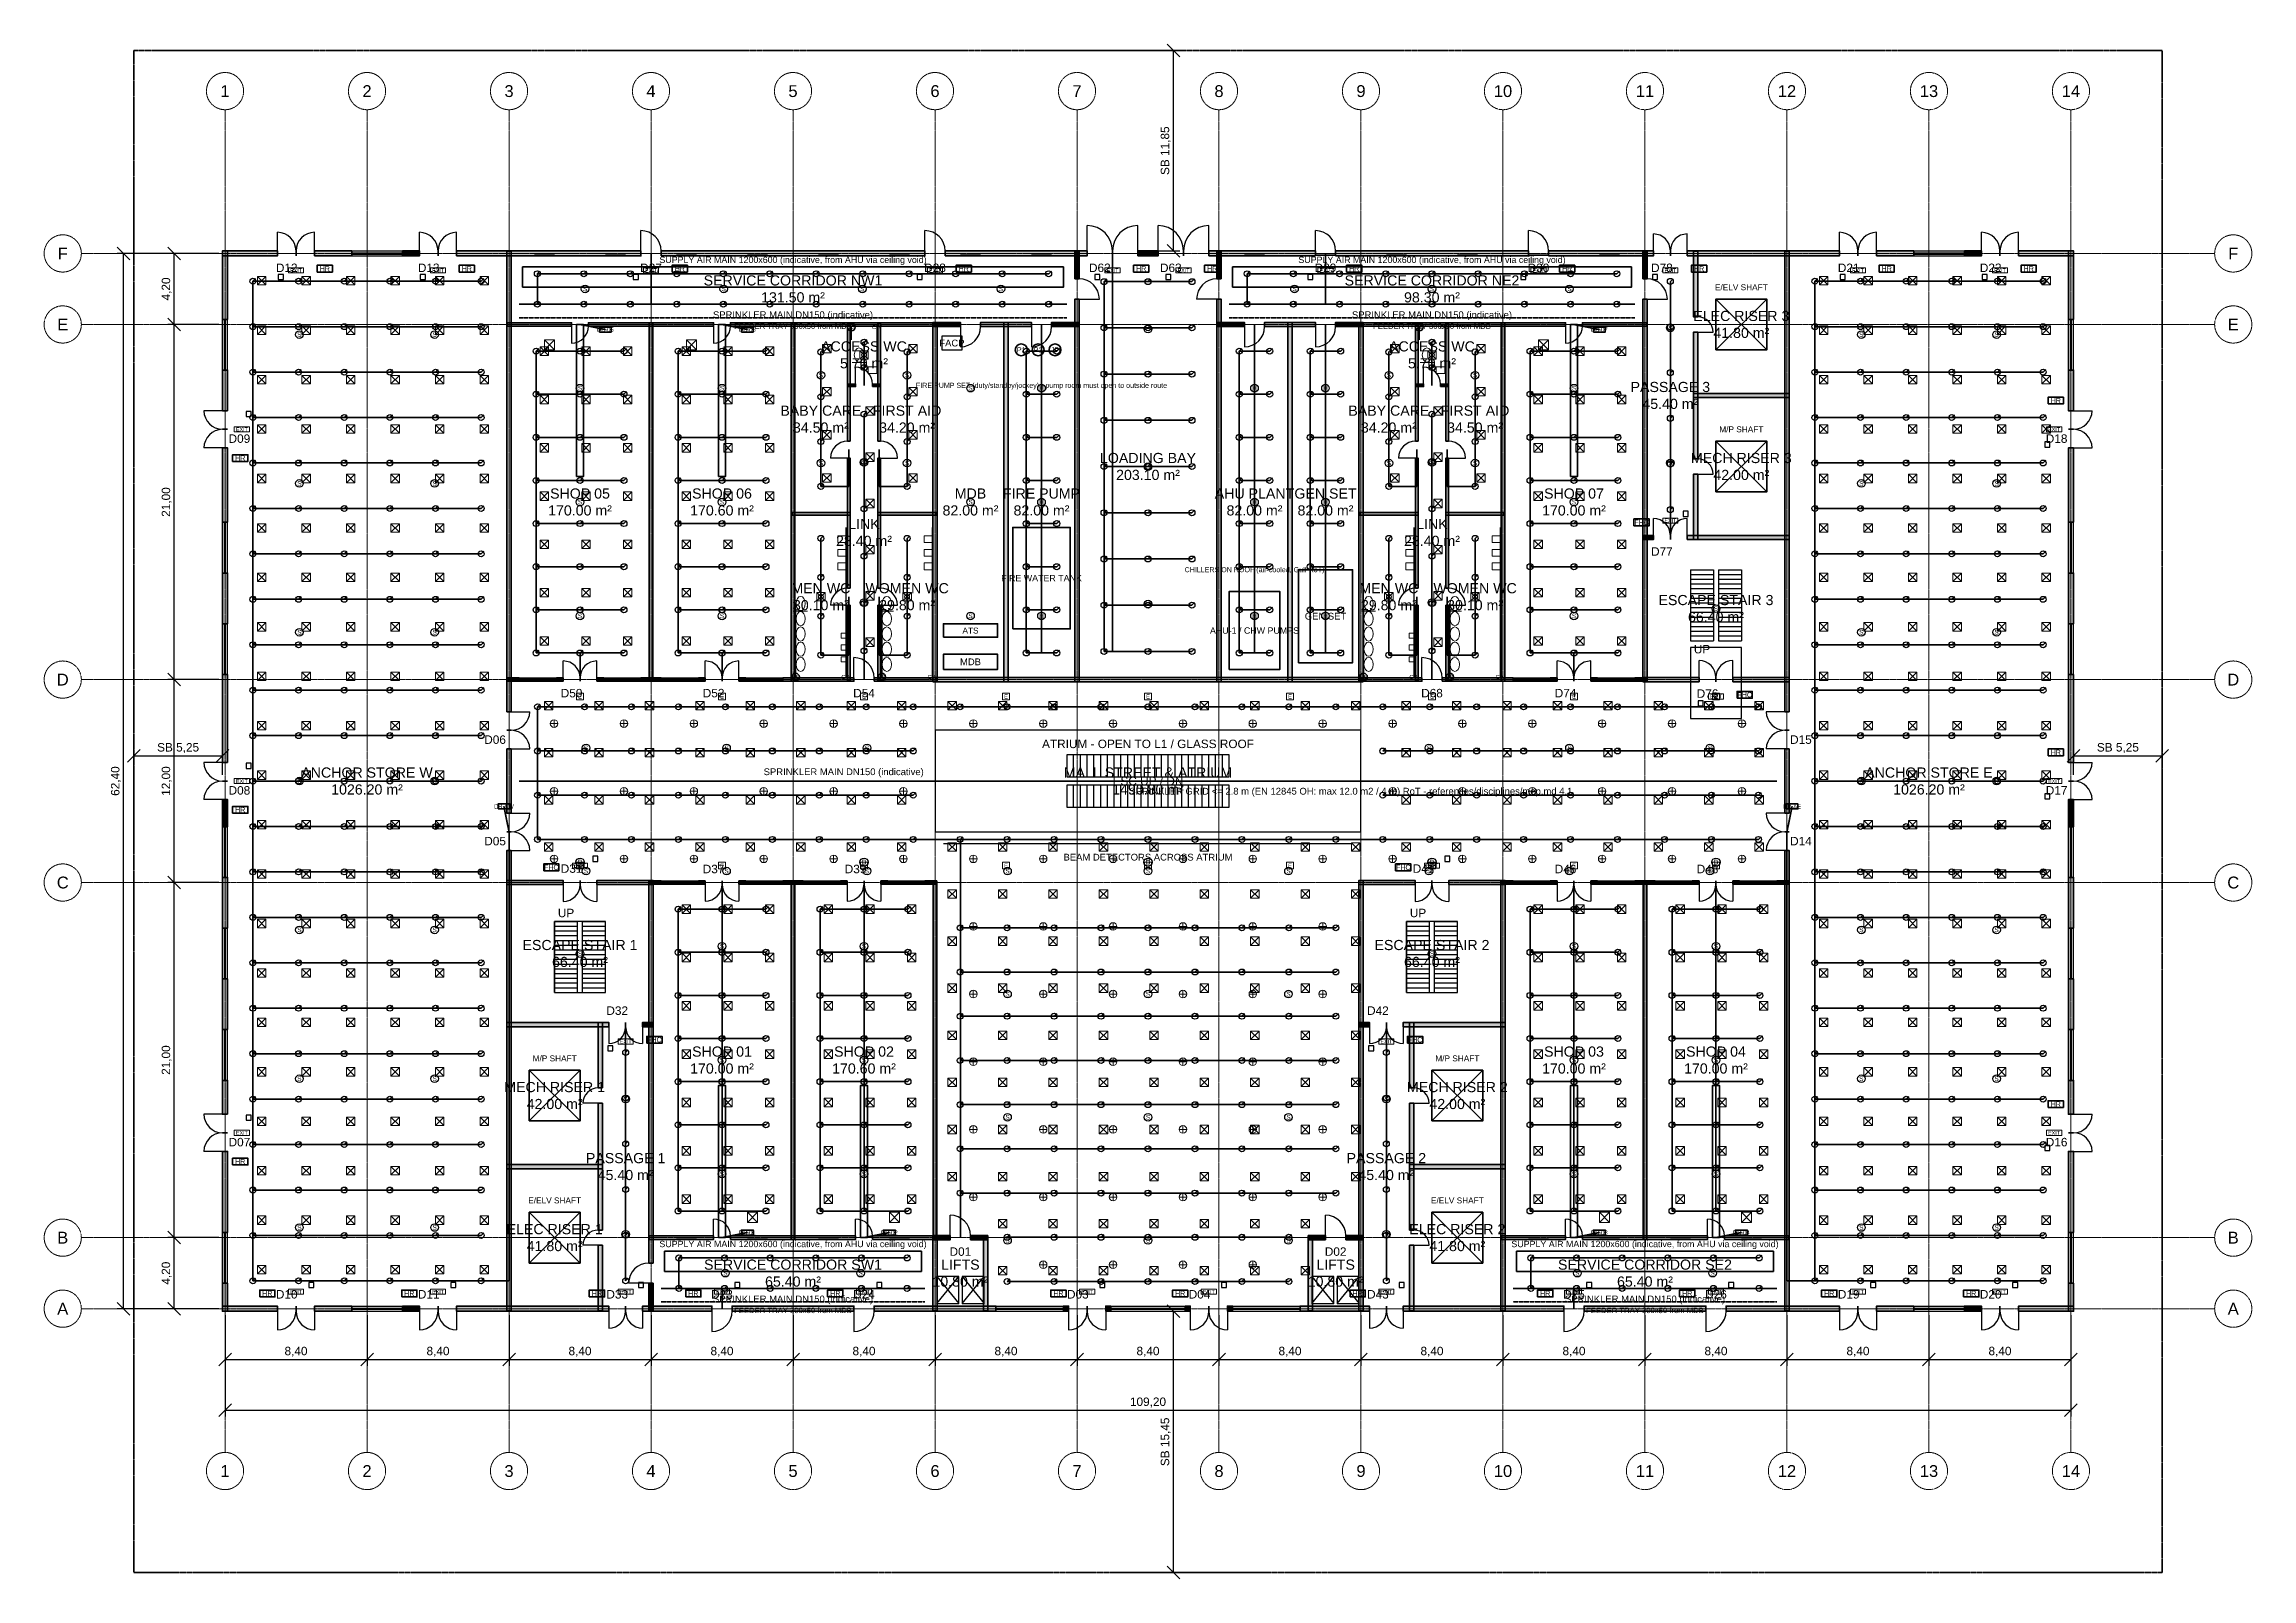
# Model space of a CAD drawing. Header units: millimetres. Extents: x -5300 to 125300, y -375 to 90375.
import ezdxf
from ezdxf.enums import TextEntityAlignment as Align

# ---------------------------------------------------------------- set-up
doc = ezdxf.new("R2010")
doc.units = ezdxf.units.MM
for name, pattern in [('CENTER', [5.08, 3.175, -0.635, 0.635, -0.635]), ('DASHED', [1.524, 1.27, -0.254]), ('PHANTOM', [6.35, 3.175, -0.635, 0.635, -0.635, 0.635, -0.635])]:
    doc.linetypes.add(name, pattern=pattern)
for name, color, linetype, lineweight in [('A-ASSI', 1, 'CENTER', 13), ('A-CAMPITURE', 8, 'Continuous', 9), ('A-CATASTO', 1, 'PHANTOM', 35), ('A-FLOR-EVTR', 251, 'Continuous', 25), ('A-FLOR-OTLN', 253, 'Continuous', 25), ('A-FLOR-STRS', 252, 'Continuous', 25), ('A-MURI-PORTANTI', 7, 'Continuous', 50), ('A-QUOTE', 1, 'Continuous', 18), ('A-SERRAMENTI-FINESTRE', 5, 'Continuous', 25), ('A-SERRAMENTI-PORTE', 3, 'Continuous', 25), ('A-TESTI-LOCALI', 2, 'Continuous', 18), ('A-TESTI-SIGLE', 2, 'Continuous', 18), ('E-ANNO-TEXT', 52, 'Continuous', 18), ('E-DB', 6, 'Continuous', 50), ('E-FALM', 230, 'Continuous', 25), ('E-LITE', 2, 'Continuous', 18), ('E-LITE-EMER', 40, 'Continuous', 18), ('E-TRAY', 210, 'DASHED', 35), ('FP-ANNO-TEXT', 14, 'Continuous', 18), ('FP-HOSE', 20, 'Continuous', 35), ('FP-SPRK-HEAD', 1, 'Continuous', 25), ('FP-SPRK-PIPE', 12, 'Continuous', 50), ('M-ANNO-TEXT', 150, 'Continuous', 18), ('M-HVAC-EQPT', 30, 'Continuous', 50), ('M-HVAC-RCG', 3, 'Continuous', 18), ('M-HVAC-SAD', 5, 'Continuous', 35), ('M-HVAC-SCD', 4, 'Continuous', 18), ('P-ANNO-TEXT', 94, 'Continuous', 18), ('P-DCW', 160, 'Continuous', 25), ('P-FIXT', 90, 'Continuous', 18), ('P-SANR', 34, 'Continuous', 35)]:
    doc.layers.add(name, color=color, linetype=linetype, lineweight=lineweight)
doc.styles.add('IT-ARIAL', font='arial.ttf')
doc.dimstyles.new('IT-100-M', dxfattribs={"dimscale": 250, "dimtxt": 2, "dimasz": 1.5, "dimexe": 1.5, "dimexo": 1.5, "dimgap": 0.8, "dimtad": 1, "dimlfac": 0.001, "dimzin": 0, "dimtxsty": 'IT-ARIAL', "dimtsz": 1.5, "dimcen": 2.5, "dimclrd": 256, "dimclre": 256, "dimclrt": 256, "dimazin": 3, "dimtfac": 1, "dimtmove": 0, "dimatfit": 3})

msp = doc.modelspace()

# ---------------------------------------------------------------- hatches: boundary and pattern name
at = {"layer": 'A-CAMPITURE'}
for points in [[(5250, 77850), (8500, 77850), (8500, 78150), (5250, 78150)], [(5550, 74100), (5550, 78150), (5250, 78150), (5250, 74100)], [(10700, 77850), (12900, 77850), (12900, 78150), (10700, 78150)], [(15900, 77850), (16900, 77850), (16900, 78150), (15900, 78150)], [(19100, 77850), (30000, 77850), (30000, 78150), (19100, 78150)], [(22325, 50900), (22325, 78125), (22075, 78125), (22075, 50900)], [(31200, 77850), (46800, 77850), (46800, 78150), (31200, 78150)], [(48000, 77850), (56400, 77850), (56400, 78150), (48000, 78150)], [(55925, 76500), (55925, 78125), (55675, 78125), (55675, 76500)], [(59400, 77850), (60600, 77850), (60600, 78150), (59400, 78150)], [(63600, 77850), (69900, 77850), (69900, 78150), (63600, 78150)], [(64325, 76500), (64325, 78125), (64075, 78125), (64075, 76500)], [(71100, 77850), (82500, 77850), (82500, 78150), (71100, 78150)], [(83700, 77850), (89900, 77850), (89900, 78150), (83700, 78150)], [(89525, 76500), (89525, 78125), (89275, 78125), (89275, 76500)], [(91900, 77850), (100900, 77850), (100900, 78150), (91900, 78150)], [(92525, 74250), (92525, 78125), (92275, 78125), (92275, 74250)], [(97925, 50900), (97925, 78125), (97675, 78125), (97675, 50900)], [(103100, 77850), (105300, 77850), (105300, 78150), (103100, 78150)], [(108300, 77850), (109300, 77850), (109300, 78150), (108300, 78150)], [(111500, 77850), (114750, 77850), (114750, 78150), (111500, 78150)], [(114750, 74100), (114750, 78150), (114450, 78150), (114450, 74100)], [(55925, 52675), (55925, 75300), (55675, 75300), (55675, 52675)], [(64325, 52675), (64325, 75300), (64075, 75300), (64075, 52675)], [(89525, 52675), (89525, 75300), (89275, 75300), (89275, 52675)], [(22100, 73700), (25900, 73700), (25900, 73900), (22100, 73900)], [(26900, 73700), (34300, 73700), (34300, 73900), (26900, 73900)], [(30700, 52700), (30700, 73900), (30500, 73900), (30500, 52700)], [(35300, 73700), (47500, 73700), (47500, 73900), (35300, 73900)], [(39100, 52700), (39100, 73900), (38900, 73900), (38900, 52700)], [(42375, 66900), (42375, 73875), (42225, 73875), (42225, 66900)], [(44175, 66900), (44175, 73875), (44025, 73875), (44025, 66900)], [(47275, 73675), (48900, 73675), (48900, 73925), (47275, 73925)], [(47525, 52675), (47525, 73925), (47275, 73925), (47275, 52675)], [(50100, 73675), (53100, 73675), (53100, 73925), (50100, 73925)], [(51725, 52675), (51725, 73925), (51475, 73925), (51475, 52675)], [(54300, 73675), (55925, 73675), (55925, 73925), (54300, 73925)], [(64075, 73675), (65700, 73675), (65700, 73925), (64075, 73925)], [(66900, 73675), (69900, 73675), (69900, 73925), (66900, 73925)], [(68525, 52675), (68525, 73925), (68275, 73925), (68275, 52675)], [(71100, 73675), (72725, 73675), (72725, 73925), (71100, 73925)], [(72725, 52675), (72725, 73925), (72475, 73925), (72475, 52675)], [(72500, 73700), (84700, 73700), (84700, 73900), (72500, 73900)], [(75975, 66900), (75975, 73875), (75825, 73875), (75825, 66900)], [(77775, 66900), (77775, 73875), (77625, 73875), (77625, 66900)], [(81100, 52700), (81100, 73900), (80900, 73900), (80900, 52700)], [(85700, 73700), (89500, 73700), (89500, 73900), (85700, 73900)], [(92525, 65850), (92525, 73350), (92275, 73350), (92275, 65850)], [(5550, 68700), (5550, 71100), (5250, 71100), (5250, 68700)], [(114750, 68700), (114750, 71100), (114450, 71100), (114450, 68700)], [(42225, 70125), (42700, 70125), (42700, 70275), (42225, 70275)], [(43700, 70125), (44175, 70125), (44175, 70275), (43700, 70275)], [(75825, 70125), (76300, 70125), (76300, 70275), (75825, 70275)], [(77300, 70125), (77775, 70125), (77775, 70275), (77300, 70275)], [(92275, 69475), (97925, 69475), (97925, 69725), (92275, 69725)], [(5550, 62100), (5550, 66500), (5250, 66500), (5250, 62100)], [(42375, 58200), (42375, 65900), (42225, 65900), (42225, 58200)], [(44175, 58200), (44175, 65900), (44025, 65900), (44025, 58200)], [(75975, 58200), (75975, 65900), (75825, 65900), (75825, 58200)], [(77775, 58200), (77775, 65900), (77625, 65900), (77625, 58200)], [(114750, 62100), (114750, 66500), (114450, 66500), (114450, 62100)], [(92525, 61075), (92525, 64950), (92275, 64950), (92275, 61075)], [(38925, 62525), (42375, 62525), (42375, 62675), (38925, 62675)], [(44025, 62525), (47475, 62525), (47475, 62675), (44025, 62675)], [(72525, 62525), (75975, 62525), (75975, 62675), (72525, 62675)], [(77625, 62525), (81075, 62525), (81075, 62675), (77625, 62675)], [(89275, 61075), (89900, 61075), (89900, 61325), (89275, 61325)], [(91900, 61075), (97925, 61075), (97925, 61325), (91900, 61325)], [(5550, 56100), (5550, 59100), (5250, 59100), (5250, 56100)], [(114750, 56100), (114750, 59100), (114450, 59100), (114450, 56100)], [(42375, 52725), (42375, 57200), (42225, 57200), (42225, 52725)], [(44175, 52725), (44175, 57200), (44025, 57200), (44025, 52725)], [(75975, 52725), (75975, 57200), (75825, 57200), (75825, 52725)], [(77775, 52725), (77775, 57200), (77625, 57200), (77625, 52725)], [(5550, 47900), (5550, 53100), (5250, 53100), (5250, 47900)], [(22100, 52700), (22800, 52700), (22800, 52900), (22100, 52900)], [(25000, 52700), (25400, 52700), (25400, 52900), (25000, 52900)], [(27400, 52700), (27800, 52700), (27800, 52900), (27400, 52900)], [(30000, 52700), (31200, 52700), (31200, 52900), (30000, 52900)], [(33400, 52700), (33800, 52700), (33800, 52900), (33400, 52900)], [(35800, 52700), (36200, 52700), (36200, 52900), (35800, 52900)], [(38400, 52700), (42600, 52700), (42600, 52900), (38400, 52900)], [(43800, 52700), (47500, 52700), (47500, 52900), (43800, 52900)], [(47275, 52675), (72725, 52675), (72725, 52925), (47275, 52925)], [(72500, 52700), (76200, 52700), (76200, 52900), (72500, 52900)], [(77400, 52700), (81600, 52700), (81600, 52900), (77400, 52900)], [(83800, 52700), (84200, 52700), (84200, 52900), (83800, 52900)], [(86200, 52700), (86600, 52700), (86600, 52900), (86200, 52900)], [(88800, 52700), (89500, 52700), (89500, 52900), (88800, 52900)], [(89275, 52675), (92600, 52675), (92600, 52925), (89275, 52925)], [(94600, 52675), (97925, 52675), (97925, 52925), (94600, 52925)], [(114750, 47900), (114750, 53100), (114450, 53100), (114450, 47900)], [(22325, 44900), (22325, 48700), (22075, 48700), (22075, 44900)], [(97925, 44900), (97925, 48700), (97675, 48700), (97675, 44900)], [(5550, 44100), (5550, 45700), (5250, 45700), (5250, 44100)], [(114750, 44100), (114750, 45700), (114450, 45700), (114450, 44100)], [(22325, 15475), (22325, 42700), (22075, 42700), (22075, 15475)], [(97925, 15475), (97925, 42700), (97675, 42700), (97675, 15475)], [(5550, 38100), (5550, 41100), (5250, 41100), (5250, 38100)], [(22075, 40675), (25400, 40675), (25400, 40925), (22075, 40925)], [(27400, 40675), (30725, 40675), (30725, 40925), (27400, 40925)], [(30725, 18300), (30725, 40925), (30475, 40925), (30475, 18300)], [(30500, 40700), (31200, 40700), (31200, 40900), (30500, 40900)], [(33400, 40700), (33800, 40700), (33800, 40900), (33400, 40900)], [(35800, 40700), (36200, 40700), (36200, 40900), (35800, 40900)], [(38400, 40700), (39600, 40700), (39600, 40900), (38400, 40900)], [(39100, 19700), (39100, 40900), (38900, 40900), (38900, 19700)], [(41800, 40700), (42200, 40700), (42200, 40900), (41800, 40900)], [(44200, 40700), (44600, 40700), (44600, 40900), (44200, 40900)], [(46800, 40700), (47500, 40700), (47500, 40900), (46800, 40900)], [(47500, 19700), (47500, 40900), (47300, 40900), (47300, 19700)], [(72475, 40675), (75800, 40675), (75800, 40925), (72475, 40925)], [(72725, 15475), (72725, 40925), (72475, 40925), (72475, 15475)], [(77800, 40675), (81125, 40675), (81125, 40925), (77800, 40925)], [(81125, 15475), (81125, 40925), (80875, 40925), (80875, 15475)], [(80900, 40700), (81600, 40700), (81600, 40900), (80900, 40900)], [(83800, 40700), (84200, 40700), (84200, 40900), (83800, 40900)], [(86200, 40700), (86600, 40700), (86600, 40900), (86200, 40900)], [(88800, 40700), (90000, 40700), (90000, 40900), (88800, 40900)], [(89500, 19700), (89500, 40900), (89300, 40900), (89300, 19700)], [(92200, 40700), (92600, 40700), (92600, 40900), (92200, 40900)], [(94600, 40700), (95000, 40700), (95000, 40900), (94600, 40900)], [(97200, 40700), (97900, 40700), (97900, 40900), (97200, 40900)], [(114750, 38100), (114750, 41100), (114450, 41100), (114450, 38100)], [(5550, 32100), (5550, 35100), (5250, 35100), (5250, 32100)], [(114750, 32100), (114750, 35100), (114450, 35100), (114450, 32100)], [(22075, 32275), (28100, 32275), (28100, 32525), (22075, 32525)], [(27725, 28650), (27725, 32525), (27475, 32525), (27475, 28650)], [(30100, 32275), (30725, 32275), (30725, 32525), (30100, 32525)], [(72475, 32275), (73100, 32275), (73100, 32525), (72475, 32525)], [(75100, 32275), (81125, 32275), (81125, 32525), (75100, 32525)], [(75725, 28650), (75725, 32525), (75475, 32525), (75475, 28650)], [(5550, 27100), (5550, 29100), (5250, 29100), (5250, 27100)], [(114750, 27100), (114750, 29100), (114450, 29100), (114450, 27100)], [(27725, 20250), (27725, 27750), (27475, 27750), (27475, 20250)], [(75725, 20250), (75725, 27750), (75475, 27750), (75475, 20250)], [(5550, 20100), (5550, 24900), (5250, 24900), (5250, 20100)], [(114750, 20100), (114750, 24900), (114450, 24900), (114450, 20100)], [(22075, 23875), (27725, 23875), (27725, 24125), (22075, 24125)], [(75475, 23875), (81125, 23875), (81125, 24125), (75475, 24125)], [(30500, 19700), (34300, 19700), (34300, 19900), (30500, 19900)], [(35300, 19700), (42700, 19700), (42700, 19900), (35300, 19900)], [(43700, 19700), (47500, 19700), (47500, 19900), (43700, 19900)], [(47275, 19675), (48300, 19675), (48300, 19925), (47275, 19925)], [(47525, 15475), (47525, 19925), (47275, 19925), (47275, 15475)], [(49500, 19675), (50525, 19675), (50525, 19925), (49500, 19925)], [(50525, 15475), (50525, 19925), (50275, 19925), (50275, 15475)], [(69475, 19675), (70500, 19675), (70500, 19925), (69475, 19925)], [(69725, 15475), (69725, 19925), (69475, 19925), (69475, 15475)], [(71700, 19675), (72725, 19675), (72725, 19925), (71700, 19925)], [(80900, 19700), (84700, 19700), (84700, 19900), (80900, 19900)], [(85700, 19700), (93100, 19700), (93100, 19900), (85700, 19900)], [(94100, 19700), (97900, 19700), (97900, 19900), (94100, 19900)], [(27725, 15475), (27725, 19350), (27475, 19350), (27475, 15475)], [(75725, 15475), (75725, 19350), (75475, 19350), (75475, 15475)], [(5550, 15450), (5550, 17100), (5250, 17100), (5250, 15450)], [(30725, 15475), (30725, 17100), (30475, 17100), (30475, 15475)], [(114750, 15450), (114750, 17100), (114450, 17100), (114450, 15450)], [(5250, 15450), (8500, 15450), (8500, 15750), (5250, 15750)], [(10700, 15450), (12900, 15450), (12900, 15750), (10700, 15750)], [(15900, 15450), (16900, 15450), (16900, 15750), (15900, 15750)], [(19100, 15450), (28100, 15450), (28100, 15750), (19100, 15750)], [(30100, 15450), (34200, 15450), (34200, 15750), (30100, 15750)], [(35400, 15450), (42600, 15450), (42600, 15750), (35400, 15750)], [(43800, 15450), (51000, 15450), (51000, 15750), (43800, 15750)], [(55000, 15450), (55300, 15450), (55300, 15750), (55000, 15750)], [(57500, 15450), (57800, 15450), (57800, 15750), (57500, 15750)], [(62200, 15450), (62500, 15450), (62500, 15750), (62200, 15750)], [(64700, 15450), (65000, 15450), (65000, 15750), (64700, 15750)], [(69000, 15450), (73100, 15450), (73100, 15750), (69000, 15750)], [(75100, 15450), (84600, 15450), (84600, 15750), (75100, 15750)], [(85800, 15450), (93000, 15450), (93000, 15750), (85800, 15750)], [(94200, 15450), (100900, 15450), (100900, 15750), (94200, 15750)], [(103100, 15450), (105300, 15450), (105300, 15750), (103100, 15750)], [(108300, 15450), (109300, 15450), (109300, 15750), (108300, 15750)], [(111500, 15450), (114750, 15450), (114750, 15750), (111500, 15750)]]:
    msp.add_hatch(color=256, dxfattribs=at).paths.add_polyline_path(points)

# ---------------------------------------------------------------- linework, layer by layer
at = {"layer": 'A-ASSI'}
for p, q in [((5400, 7100), (5400, 86500)), ((13800, 7100), (13800, 86500)), ((22200, 7100), (22200, 86500)), ((30600, 7100), (30600, 86500)), ((39000, 7100), (39000, 86500)), ((47400, 7100), (47400, 86500)), ((55800, 7100), (55800, 86500)), ((64200, 7100), (64200, 86500)), ((72600, 7100), (72600, 86500)), ((81000, 7100), (81000, 86500)), ((89400, 7100), (89400, 86500)), ((97800, 7100), (97800, 86500)), ((106200, 7100), (106200, 86500)), ((114600, 7100), (114600, 86500)), ((-3100, 78000), (123100, 78000)), ((-3100, 73800), (123100, 73800)), ((-3100, 52800), (123100, 52800)), ((-3100, 40800), (123100, 40800)), ((-3100, 19800), (123100, 19800)), ((-3100, 15600), (123100, 15600))]:
    msp.add_line(p, q, dxfattribs=at)
for centre in [(5400, 87600), (13800, 87600), (22200, 87600), (30600, 87600), (39000, 87600), (47400, 87600), (55800, 87600), (64200, 87600), (72600, 87600), (81000, 87600), (89400, 87600), (97800, 87600), (106200, 87600), (114600, 87600), (-4200, 78000), (124200, 78000), (-4200, 73800), (124200, 73800), (-4200, 52800), (124200, 52800), (-4200, 40800), (124200, 40800), (-4200, 19800), (124200, 19800), (-4200, 15600), (124200, 15600), (5400, 6000), (13800, 6000), (22200, 6000), (30600, 6000), (39000, 6000), (47400, 6000), (55800, 6000), (64200, 6000), (72600, 6000), (81000, 6000), (89400, 6000), (97800, 6000), (106200, 6000), (114600, 6000)]:
    msp.add_circle(centre, 1100, dxfattribs=at)
at = {"layer": 'A-CATASTO'}
msp.add_lwpolyline([(0, 0), (120000, 0), (120000, 90000), (0, 90000)], close=True, dxfattribs=at)
at = {"layer": 'A-FLOR-EVTR'}
for p, q in [((55600, 47050), (55600, 48350)), ((56000, 47050), (56000, 48350)), ((56400, 47050), (56400, 48350)), ((56800, 47050), (56800, 48350)), ((57200, 47050), (57200, 48350)), ((57600, 47050), (57600, 48350)), ((58000, 47050), (58000, 48350)), ((58400, 47050), (58400, 48350)), ((58800, 47050), (58800, 48350)), ((59200, 47050), (59200, 48350)), ((59600, 47050), (59600, 48350)), ((60000, 47050), (60000, 48350)), ((60400, 47050), (60400, 48350)), ((60800, 47050), (60800, 48350)), ((61200, 47050), (61200, 48350)), ((61600, 47050), (61600, 48350)), ((62000, 47050), (62000, 48350)), ((62400, 47050), (62400, 48350)), ((62800, 47050), (62800, 48350)), ((63200, 47050), (63200, 48350)), ((63600, 47050), (63600, 48350)), ((64000, 47050), (64000, 48350)), ((64400, 47050), (64400, 48350)), ((55600, 45250), (55600, 46550)), ((56000, 45250), (56000, 46550)), ((56400, 45250), (56400, 46550)), ((56800, 45250), (56800, 46550)), ((57200, 45250), (57200, 46550)), ((57600, 45250), (57600, 46550)), ((58000, 45250), (58000, 46550)), ((58400, 45250), (58400, 46550)), ((58800, 45250), (58800, 46550)), ((59200, 45250), (59200, 46550)), ((59600, 45250), (59600, 46550)), ((60000, 45250), (60000, 46550)), ((60400, 45250), (60400, 46550)), ((60800, 45250), (60800, 46550)), ((61200, 45250), (61200, 46550)), ((61600, 45250), (61600, 46550)), ((62000, 45250), (62000, 46550)), ((62400, 45250), (62400, 46550)), ((62800, 45250), (62800, 46550)), ((63200, 45250), (63200, 46550)), ((63600, 45250), (63600, 46550)), ((64000, 45250), (64000, 46550)), ((64400, 45250), (64400, 46550)), ((47500, 15900), (48800, 17500)), ((47500, 17500), (48800, 15900)), ((49000, 15900), (50300, 17500)), ((49000, 17500), (50300, 15900)), ((69700, 15900), (71000, 17500)), ((69700, 17500), (71000, 15900)), ((71200, 15900), (72500, 17500)), ((71200, 17500), (72500, 15900))]:
    msp.add_line(p, q, dxfattribs=at)
for points in [[(55200, 47050), (64800, 47050), (64800, 48350), (55200, 48350)], [(55200, 45250), (64800, 45250), (64800, 46550), (55200, 46550)], [(47500, 15900), (48800, 15900), (48800, 17500), (47500, 17500)], [(49000, 15900), (50300, 15900), (50300, 17500), (49000, 17500)], [(69700, 15900), (71000, 15900), (71000, 17500), (69700, 17500)], [(71200, 15900), (72500, 15900), (72500, 17500), (71200, 17500)]]:
    msp.add_lwpolyline(points, close=True, dxfattribs=at)
at = {"layer": 'A-FLOR-OTLN'}
msp.add_lwpolyline([(47400, 43800), (72600, 43800), (72600, 49800), (47400, 49800)], close=True, dxfattribs=at)
at = {"layer": 'A-FLOR-STRS'}
for p, q in [((92100, 59300), (93450, 59300)), ((92100, 59300), (92100, 55100)), ((92100, 59020), (93450, 59020)), ((93450, 59300), (93450, 55100)), ((93750, 59300), (95100, 59300)), ((93750, 59300), (93750, 55100)), ((93750, 59020), (95100, 59020)), ((95100, 59300), (95100, 55100)), ((92100, 58740), (93450, 58740)), ((92100, 58460), (93450, 58460)), ((92100, 58180), (93450, 58180)), ((92100, 57900), (93450, 57900)), ((92100, 57620), (93450, 57620)), ((93750, 58740), (95100, 58740)), ((93750, 58460), (95100, 58460)), ((93750, 58180), (95100, 58180)), ((93750, 57900), (95100, 57900)), ((93750, 57620), (95100, 57620)), ((92100, 57340), (93450, 57340)), ((92100, 57060), (93450, 57060)), ((92100, 56780), (93450, 56780)), ((92100, 56500), (93450, 56500)), ((92100, 56220), (93450, 56220)), ((93750, 57340), (95100, 57340)), ((93750, 57060), (95100, 57060)), ((93750, 56780), (95100, 56780)), ((93750, 56500), (95100, 56500)), ((93750, 56220), (95100, 56220)), ((92100, 55940), (93450, 55940)), ((92100, 55660), (93450, 55660)), ((92100, 55380), (93450, 55380)), ((92100, 55100), (93450, 55100)), ((93750, 55940), (95100, 55940)), ((93750, 55660), (95100, 55660)), ((93750, 55380), (95100, 55380)), ((93750, 55100), (95100, 55100)), ((24900, 38500), (26250, 38500)), ((24900, 34300), (24900, 38500)), ((24900, 38220), (26250, 38220)), ((24900, 37940), (26250, 37940)), ((26250, 34300), (26250, 38500)), ((26550, 38500), (27900, 38500)), ((26550, 34300), (26550, 38500)), ((26550, 38220), (27900, 38220)), ((26550, 37940), (27900, 37940)), ((27900, 34300), (27900, 38500)), ((75300, 38500), (76650, 38500)), ((75300, 34300), (75300, 38500)), ((75300, 38220), (76650, 38220)), ((75300, 37940), (76650, 37940)), ((76650, 34300), (76650, 38500)), ((76950, 38500), (78300, 38500)), ((76950, 34300), (76950, 38500)), ((76950, 38220), (78300, 38220)), ((76950, 37940), (78300, 37940)), ((78300, 34300), (78300, 38500)), ((24900, 37660), (26250, 37660)), ((24900, 37380), (26250, 37380)), ((24900, 37100), (26250, 37100)), ((24900, 36820), (26250, 36820)), ((26550, 37660), (27900, 37660)), ((26550, 37380), (27900, 37380)), ((26550, 37100), (27900, 37100)), ((26550, 36820), (27900, 36820)), ((75300, 37660), (76650, 37660)), ((75300, 37380), (76650, 37380)), ((75300, 37100), (76650, 37100)), ((75300, 36820), (76650, 36820)), ((76950, 37660), (78300, 37660)), ((76950, 37380), (78300, 37380)), ((76950, 37100), (78300, 37100)), ((76950, 36820), (78300, 36820)), ((24900, 36540), (26250, 36540)), ((24900, 36260), (26250, 36260)), ((24900, 35980), (26250, 35980)), ((24900, 35700), (26250, 35700)), ((24900, 35420), (26250, 35420)), ((26550, 36540), (27900, 36540)), ((26550, 36260), (27900, 36260)), ((26550, 35980), (27900, 35980)), ((26550, 35700), (27900, 35700)), ((26550, 35420), (27900, 35420)), ((75300, 36540), (76650, 36540)), ((75300, 36260), (76650, 36260)), ((75300, 35980), (76650, 35980)), ((75300, 35700), (76650, 35700)), ((75300, 35420), (76650, 35420)), ((76950, 36540), (78300, 36540)), ((76950, 36260), (78300, 36260)), ((76950, 35980), (78300, 35980)), ((76950, 35700), (78300, 35700)), ((76950, 35420), (78300, 35420)), ((24900, 35140), (26250, 35140)), ((24900, 34860), (26250, 34860)), ((24900, 34580), (26250, 34580)), ((24900, 34300), (26250, 34300)), ((26550, 35140), (27900, 35140)), ((26550, 34860), (27900, 34860)), ((26550, 34580), (27900, 34580)), ((26550, 34300), (27900, 34300)), ((75300, 35140), (76650, 35140)), ((75300, 34860), (76650, 34860)), ((75300, 34580), (76650, 34580)), ((75300, 34300), (76650, 34300)), ((76950, 35140), (78300, 35140)), ((76950, 34860), (78300, 34860)), ((76950, 34580), (78300, 34580)), ((76950, 34300), (78300, 34300))]:
    msp.add_line(p, q, dxfattribs=at)
for points in [[(92100, 50500), (95100, 50500), (95100, 54700), (92100, 54700)], [(24900, 34300), (27900, 34300), (27900, 38500), (24900, 38500)], [(75300, 34300), (78300, 34300), (78300, 38500), (75300, 38500)]]:
    msp.add_lwpolyline(points, close=True, dxfattribs=at)
at = {"layer": 'A-MURI-PORTANTI'}
for p, q in [((8500, 77850), (8500, 78150)), ((9600, 77850), (9600, 78150)), ((9600, 77850), (9600, 78150)), ((10700, 77850), (10700, 78150)), ((12900, 77850), (12900, 78150)), ((15900, 77850), (15900, 78150)), ((16900, 77850), (16900, 78150)), ((18000, 77850), (18000, 78150)), ((18000, 77850), (18000, 78150)), ((19100, 77850), (19100, 78150)), ((30000, 77850), (30000, 78150)), ((31200, 77850), (31200, 78150)), ((46800, 77850), (46800, 78150)), ((48000, 77850), (48000, 78150)), ((56400, 77850), (56400, 78150)), ((57900, 77850), (57900, 78150)), ((57900, 77850), (57900, 78150)), ((59400, 77850), (59400, 78150)), ((60600, 77850), (60600, 78150)), ((62100, 77850), (62100, 78150)), ((62100, 77850), (62100, 78150)), ((63600, 77850), (63600, 78150)), ((69900, 77850), (69900, 78150)), ((71100, 77850), (71100, 78150)), ((82500, 77850), (82500, 78150)), ((83700, 77850), (83700, 78150)), ((89900, 77850), (89900, 78150)), ((90900, 77850), (90900, 78150)), ((90900, 77850), (90900, 78150)), ((91900, 77850), (91900, 78150)), ((100900, 77850), (100900, 78150)), ((102000, 77850), (102000, 78150)), ((102000, 77850), (102000, 78150)), ((103100, 77850), (103100, 78150)), ((105300, 77850), (105300, 78150)), ((108300, 77850), (108300, 78150)), ((109300, 77850), (109300, 78150)), ((110400, 77850), (110400, 78150)), ((110400, 77850), (110400, 78150)), ((111500, 77850), (111500, 78150)), ((55925, 76500), (55675, 76500)), ((64325, 76500), (64075, 76500)), ((89525, 76500), (89275, 76500)), ((55925, 75300), (55675, 75300)), ((64325, 75300), (64075, 75300)), ((89525, 75300), (89275, 75300)), ((5550, 74100), (5250, 74100)), ((25900, 73700), (25900, 73900)), ((26900, 73700), (26900, 73900)), ((34300, 73700), (34300, 73900)), ((35300, 73700), (35300, 73900)), ((48900, 73675), (48900, 73925)), ((50100, 73675), (50100, 73925)), ((53100, 73675), (53100, 73925)), ((54300, 73675), (54300, 73925)), ((65700, 73675), (65700, 73925)), ((66900, 73675), (66900, 73925)), ((69900, 73675), (69900, 73925)), ((71100, 73675), (71100, 73925)), ((84700, 73700), (84700, 73900)), ((85700, 73700), (85700, 73900)), ((92525, 74250), (92275, 74250)), ((92525, 73350), (92275, 73350)), ((114750, 74100), (114450, 74100)), ((5550, 71100), (5250, 71100)), ((114750, 71100), (114450, 71100)), ((42700, 70125), (42700, 70275)), ((43700, 70125), (43700, 70275)), ((76300, 70125), (76300, 70275)), ((77300, 70125), (77300, 70275)), ((5550, 68700), (5250, 68700)), ((114750, 68700), (114450, 68700)), ((5550, 67600), (5250, 67600)), ((5550, 67600), (5250, 67600)), ((42375, 66900), (42225, 66900)), ((44175, 66900), (44025, 66900)), ((75975, 66900), (75825, 66900)), ((77775, 66900), (77625, 66900)), ((114750, 67600), (114450, 67600)), ((114750, 67600), (114450, 67600)), ((5550, 66500), (5250, 66500)), ((42375, 65900), (42225, 65900)), ((44175, 65900), (44025, 65900)), ((75975, 65900), (75825, 65900)), ((77775, 65900), (77625, 65900)), ((92525, 65850), (92275, 65850)), ((114750, 66500), (114450, 66500)), ((92525, 64950), (92275, 64950)), ((5550, 62100), (5250, 62100)), ((114750, 62100), (114450, 62100)), ((89900, 61075), (89900, 61325)), ((90900, 61075), (90900, 61325)), ((90900, 61075), (90900, 61325)), ((91900, 61075), (91900, 61325)), ((5550, 59100), (5250, 59100)), ((114750, 59100), (114450, 59100)), ((42375, 58200), (42225, 58200)), ((44175, 58200), (44025, 58200)), ((75975, 58200), (75825, 58200)), ((77775, 58200), (77625, 58200)), ((42375, 57200), (42225, 57200)), ((44175, 57200), (44025, 57200)), ((75975, 57200), (75825, 57200)), ((77775, 57200), (77625, 57200)), ((5550, 56100), (5250, 56100)), ((114750, 56100), (114450, 56100)), ((5550, 53100), (5250, 53100)), ((22800, 52700), (22800, 52900)), ((25000, 52700), (25000, 52900)), ((25400, 52700), (25400, 52900)), ((26400, 52700), (26400, 52900)), ((26400, 52700), (26400, 52900)), ((27400, 52700), (27400, 52900)), ((27800, 52700), (27800, 52900)), ((30000, 52700), (30000, 52900)), ((31200, 52700), (31200, 52900)), ((33400, 52700), (33400, 52900)), ((33800, 52700), (33800, 52900)), ((34800, 52700), (34800, 52900)), ((34800, 52700), (34800, 52900)), ((35800, 52700), (35800, 52900)), ((36200, 52700), (36200, 52900)), ((38400, 52700), (38400, 52900)), ((42600, 52700), (42600, 52900)), ((43800, 52700), (43800, 52900)), ((76200, 52700), (76200, 52900)), ((77400, 52700), (77400, 52900)), ((81600, 52700), (81600, 52900)), ((83800, 52700), (83800, 52900)), ((84200, 52700), (84200, 52900)), ((85200, 52700), (85200, 52900)), ((85200, 52700), (85200, 52900)), ((86200, 52700), (86200, 52900)), ((86600, 52700), (86600, 52900)), ((88800, 52700), (88800, 52900)), ((92600, 52675), (92600, 52925)), ((93600, 52675), (93600, 52925)), ((93600, 52675), (93600, 52925)), ((94600, 52675), (94600, 52925)), ((114750, 53100), (114450, 53100)), ((22325, 50900), (22075, 50900)), ((22325, 49800), (22075, 49800)), ((22325, 49800), (22075, 49800)), ((97925, 50900), (97675, 50900)), ((97925, 49800), (97675, 49800)), ((97925, 49800), (97675, 49800)), ((22325, 48700), (22075, 48700)), ((97925, 48700), (97675, 48700)), ((5550, 47900), (5250, 47900)), ((114750, 47900), (114450, 47900)), ((5550, 46800), (5250, 46800)), ((5550, 46800), (5250, 46800)), ((114750, 46800), (114450, 46800)), ((114750, 46800), (114450, 46800)), ((5550, 45700), (5250, 45700)), ((22325, 44900), (22075, 44900)), ((97925, 44900), (97675, 44900)), ((114750, 45700), (114450, 45700)), ((5550, 44100), (5250, 44100)), ((22325, 43800), (22075, 43800)), ((22325, 43800), (22075, 43800)), ((97925, 43800), (97675, 43800)), ((97925, 43800), (97675, 43800)), ((114750, 44100), (114450, 44100)), ((22325, 42700), (22075, 42700)), ((97925, 42700), (97675, 42700)), ((5550, 41100), (5250, 41100)), ((25400, 40675), (25400, 40925)), ((26400, 40675), (26400, 40925)), ((26400, 40675), (26400, 40925)), ((27400, 40675), (27400, 40925)), ((31200, 40700), (31200, 40900)), ((33400, 40700), (33400, 40900)), ((33800, 40700), (33800, 40900)), ((34800, 40700), (34800, 40900)), ((34800, 40700), (34800, 40900)), ((35800, 40700), (35800, 40900)), ((36200, 40700), (36200, 40900)), ((38400, 40700), (38400, 40900)), ((39600, 40700), (39600, 40900)), ((41800, 40700), (41800, 40900)), ((42200, 40700), (42200, 40900)), ((43200, 40700), (43200, 40900)), ((43200, 40700), (43200, 40900)), ((44200, 40700), (44200, 40900)), ((44600, 40700), (44600, 40900)), ((46800, 40700), (46800, 40900)), ((75800, 40675), (75800, 40925)), ((76800, 40675), (76800, 40925)), ((76800, 40675), (76800, 40925)), ((77800, 40675), (77800, 40925)), ((81600, 40700), (81600, 40900)), ((83800, 40700), (83800, 40900)), ((84200, 40700), (84200, 40900)), ((85200, 40700), (85200, 40900)), ((85200, 40700), (85200, 40900)), ((86200, 40700), (86200, 40900)), ((86600, 40700), (86600, 40900)), ((88800, 40700), (88800, 40900)), ((90000, 40700), (90000, 40900)), ((92200, 40700), (92200, 40900)), ((92600, 40700), (92600, 40900)), ((93600, 40700), (93600, 40900)), ((93600, 40700), (93600, 40900)), ((94600, 40700), (94600, 40900)), ((95000, 40700), (95000, 40900)), ((97200, 40700), (97200, 40900)), ((114750, 41100), (114450, 41100)), ((5550, 38100), (5250, 38100)), ((114750, 38100), (114450, 38100)), ((5550, 35100), (5250, 35100)), ((114750, 35100), (114450, 35100)), ((5550, 32100), (5250, 32100)), ((28100, 32275), (28100, 32525)), ((29100, 32275), (29100, 32525)), ((29100, 32275), (29100, 32525)), ((30100, 32275), (30100, 32525)), ((73100, 32275), (73100, 32525)), ((74100, 32275), (74100, 32525)), ((74100, 32275), (74100, 32525)), ((75100, 32275), (75100, 32525)), ((114750, 32100), (114450, 32100)), ((5550, 29100), (5250, 29100)), ((114750, 29100), (114450, 29100)), ((27725, 28650), (27475, 28650)), ((27725, 27750), (27475, 27750)), ((75725, 28650), (75475, 28650)), ((75725, 27750), (75475, 27750)), ((5550, 27100), (5250, 27100)), ((114750, 27100), (114450, 27100)), ((5550, 26000), (5250, 26000)), ((5550, 26000), (5250, 26000)), ((5550, 24900), (5250, 24900)), ((114750, 26000), (114450, 26000)), ((114750, 26000), (114450, 26000)), ((114750, 24900), (114450, 24900)), ((5550, 20100), (5250, 20100)), ((27725, 20250), (27475, 20250)), ((34300, 19700), (34300, 19900)), ((35300, 19700), (35300, 19900)), ((42700, 19700), (42700, 19900)), ((43700, 19700), (43700, 19900)), ((48300, 19675), (48300, 19925)), ((49500, 19675), (49500, 19925)), ((70500, 19675), (70500, 19925)), ((71700, 19675), (71700, 19925)), ((75725, 20250), (75475, 20250)), ((84700, 19700), (84700, 19900)), ((85700, 19700), (85700, 19900)), ((93100, 19700), (93100, 19900)), ((94100, 19700), (94100, 19900)), ((114750, 20100), (114450, 20100)), ((27725, 19350), (27475, 19350)), ((30725, 18300), (30475, 18300)), ((75725, 19350), (75475, 19350)), ((5550, 17100), (5250, 17100)), ((30725, 17100), (30475, 17100)), ((114750, 17100), (114450, 17100)), ((8500, 15450), (8500, 15750)), ((9600, 15450), (9600, 15750)), ((9600, 15450), (9600, 15750)), ((10700, 15450), (10700, 15750)), ((12900, 15450), (12900, 15750)), ((15900, 15450), (15900, 15750)), ((16900, 15450), (16900, 15750)), ((18000, 15450), (18000, 15750)), ((18000, 15450), (18000, 15750)), ((19100, 15450), (19100, 15750)), ((28100, 15450), (28100, 15750)), ((29100, 15450), (29100, 15750)), ((29100, 15450), (29100, 15750)), ((30100, 15450), (30100, 15750)), ((34200, 15450), (34200, 15750)), ((35400, 15450), (35400, 15750)), ((42600, 15450), (42600, 15750)), ((43800, 15450), (43800, 15750)), ((51000, 15450), (51000, 15750)), ((55000, 15450), (55000, 15750)), ((55300, 15450), (55300, 15750)), ((56400, 15450), (56400, 15750)), ((56400, 15450), (56400, 15750)), ((57500, 15450), (57500, 15750)), ((57800, 15450), (57800, 15750)), ((62200, 15450), (62200, 15750)), ((62500, 15450), (62500, 15750)), ((63600, 15450), (63600, 15750)), ((63600, 15450), (63600, 15750)), ((64700, 15450), (64700, 15750)), ((65000, 15450), (65000, 15750)), ((69000, 15450), (69000, 15750)), ((73100, 15450), (73100, 15750)), ((74100, 15450), (74100, 15750)), ((74100, 15450), (74100, 15750)), ((75100, 15450), (75100, 15750)), ((84600, 15450), (84600, 15750)), ((85800, 15450), (85800, 15750)), ((93000, 15450), (93000, 15750)), ((94200, 15450), (94200, 15750)), ((100900, 15450), (100900, 15750)), ((102000, 15450), (102000, 15750)), ((102000, 15450), (102000, 15750)), ((103100, 15450), (103100, 15750)), ((105300, 15450), (105300, 15750)), ((108300, 15450), (108300, 15750)), ((109300, 15450), (109300, 15750)), ((110400, 15450), (110400, 15750)), ((110400, 15450), (110400, 15750)), ((111500, 15450), (111500, 15750))]:
    msp.add_line(p, q, dxfattribs=at)
for points in [[(5250, 77850), (8500, 77850), (8500, 78150), (5250, 78150)], [(5550, 74100), (5550, 78150), (5250, 78150), (5250, 74100)], [(10700, 77850), (12900, 77850), (12900, 78150), (10700, 78150)], [(15900, 77850), (16900, 77850), (16900, 78150), (15900, 78150)], [(19100, 77850), (30000, 77850), (30000, 78150), (19100, 78150)], [(22325, 50900), (22325, 78125), (22075, 78125), (22075, 50900)], [(31200, 77850), (46800, 77850), (46800, 78150), (31200, 78150)], [(48000, 77850), (56400, 77850), (56400, 78150), (48000, 78150)], [(55925, 76500), (55925, 78125), (55675, 78125), (55675, 76500)], [(59400, 77850), (60600, 77850), (60600, 78150), (59400, 78150)], [(63600, 77850), (69900, 77850), (69900, 78150), (63600, 78150)], [(64325, 76500), (64325, 78125), (64075, 78125), (64075, 76500)], [(71100, 77850), (82500, 77850), (82500, 78150), (71100, 78150)], [(83700, 77850), (89900, 77850), (89900, 78150), (83700, 78150)], [(89525, 76500), (89525, 78125), (89275, 78125), (89275, 76500)], [(91900, 77850), (100900, 77850), (100900, 78150), (91900, 78150)], [(92525, 74250), (92525, 78125), (92275, 78125), (92275, 74250)], [(97925, 50900), (97925, 78125), (97675, 78125), (97675, 50900)], [(103100, 77850), (105300, 77850), (105300, 78150), (103100, 78150)], [(108300, 77850), (109300, 77850), (109300, 78150), (108300, 78150)], [(111500, 77850), (114750, 77850), (114750, 78150), (111500, 78150)], [(114750, 74100), (114750, 78150), (114450, 78150), (114450, 74100)], [(55925, 52675), (55925, 75300), (55675, 75300), (55675, 52675)], [(64325, 52675), (64325, 75300), (64075, 75300), (64075, 52675)], [(89525, 52675), (89525, 75300), (89275, 75300), (89275, 52675)], [(22100, 73700), (25900, 73700), (25900, 73900), (22100, 73900)], [(26900, 73700), (34300, 73700), (34300, 73900), (26900, 73900)], [(30700, 52700), (30700, 73900), (30500, 73900), (30500, 52700)], [(35300, 73700), (47500, 73700), (47500, 73900), (35300, 73900)], [(39100, 52700), (39100, 73900), (38900, 73900), (38900, 52700)], [(42375, 66900), (42375, 73875), (42225, 73875), (42225, 66900)], [(44175, 66900), (44175, 73875), (44025, 73875), (44025, 66900)], [(47275, 73675), (48900, 73675), (48900, 73925), (47275, 73925)], [(47525, 52675), (47525, 73925), (47275, 73925), (47275, 52675)], [(50100, 73675), (53100, 73675), (53100, 73925), (50100, 73925)], [(51725, 52675), (51725, 73925), (51475, 73925), (51475, 52675)], [(54300, 73675), (55925, 73675), (55925, 73925), (54300, 73925)], [(64075, 73675), (65700, 73675), (65700, 73925), (64075, 73925)], [(66900, 73675), (69900, 73675), (69900, 73925), (66900, 73925)], [(68525, 52675), (68525, 73925), (68275, 73925), (68275, 52675)], [(71100, 73675), (72725, 73675), (72725, 73925), (71100, 73925)], [(72725, 52675), (72725, 73925), (72475, 73925), (72475, 52675)], [(72500, 73700), (84700, 73700), (84700, 73900), (72500, 73900)], [(75975, 66900), (75975, 73875), (75825, 73875), (75825, 66900)], [(77775, 66900), (77775, 73875), (77625, 73875), (77625, 66900)], [(81100, 52700), (81100, 73900), (80900, 73900), (80900, 52700)], [(85700, 73700), (89500, 73700), (89500, 73900), (85700, 73900)], [(92525, 65850), (92525, 73350), (92275, 73350), (92275, 65850)], [(5550, 68700), (5550, 71100), (5250, 71100), (5250, 68700)], [(114750, 68700), (114750, 71100), (114450, 71100), (114450, 68700)], [(42225, 70125), (42700, 70125), (42700, 70275), (42225, 70275)], [(43700, 70125), (44175, 70125), (44175, 70275), (43700, 70275)], [(75825, 70125), (76300, 70125), (76300, 70275), (75825, 70275)], [(77300, 70125), (77775, 70125), (77775, 70275), (77300, 70275)], [(92275, 69475), (97925, 69475), (97925, 69725), (92275, 69725)], [(5550, 62100), (5550, 66500), (5250, 66500), (5250, 62100)], [(42375, 58200), (42375, 65900), (42225, 65900), (42225, 58200)], [(44175, 58200), (44175, 65900), (44025, 65900), (44025, 58200)], [(75975, 58200), (75975, 65900), (75825, 65900), (75825, 58200)], [(77775, 58200), (77775, 65900), (77625, 65900), (77625, 58200)], [(114750, 62100), (114750, 66500), (114450, 66500), (114450, 62100)], [(92525, 61075), (92525, 64950), (92275, 64950), (92275, 61075)], [(38925, 62525), (42375, 62525), (42375, 62675), (38925, 62675)], [(44025, 62525), (47475, 62525), (47475, 62675), (44025, 62675)], [(72525, 62525), (75975, 62525), (75975, 62675), (72525, 62675)], [(77625, 62525), (81075, 62525), (81075, 62675), (77625, 62675)], [(89275, 61075), (89900, 61075), (89900, 61325), (89275, 61325)], [(91900, 61075), (97925, 61075), (97925, 61325), (91900, 61325)], [(5550, 56100), (5550, 59100), (5250, 59100), (5250, 56100)], [(114750, 56100), (114750, 59100), (114450, 59100), (114450, 56100)], [(42375, 52725), (42375, 57200), (42225, 57200), (42225, 52725)], [(44175, 52725), (44175, 57200), (44025, 57200), (44025, 52725)], [(75975, 52725), (75975, 57200), (75825, 57200), (75825, 52725)], [(77775, 52725), (77775, 57200), (77625, 57200), (77625, 52725)], [(5550, 47900), (5550, 53100), (5250, 53100), (5250, 47900)], [(22100, 52700), (22800, 52700), (22800, 52900), (22100, 52900)], [(25000, 52700), (25400, 52700), (25400, 52900), (25000, 52900)], [(27400, 52700), (27800, 52700), (27800, 52900), (27400, 52900)], [(30000, 52700), (31200, 52700), (31200, 52900), (30000, 52900)], [(33400, 52700), (33800, 52700), (33800, 52900), (33400, 52900)], [(35800, 52700), (36200, 52700), (36200, 52900), (35800, 52900)], [(38400, 52700), (42600, 52700), (42600, 52900), (38400, 52900)], [(43800, 52700), (47500, 52700), (47500, 52900), (43800, 52900)], [(47275, 52675), (72725, 52675), (72725, 52925), (47275, 52925)], [(72500, 52700), (76200, 52700), (76200, 52900), (72500, 52900)], [(77400, 52700), (81600, 52700), (81600, 52900), (77400, 52900)], [(83800, 52700), (84200, 52700), (84200, 52900), (83800, 52900)], [(86200, 52700), (86600, 52700), (86600, 52900), (86200, 52900)], [(88800, 52700), (89500, 52700), (89500, 52900), (88800, 52900)], [(89275, 52675), (92600, 52675), (92600, 52925), (89275, 52925)], [(94600, 52675), (97925, 52675), (97925, 52925), (94600, 52925)], [(114750, 47900), (114750, 53100), (114450, 53100), (114450, 47900)], [(22325, 44900), (22325, 48700), (22075, 48700), (22075, 44900)], [(97925, 44900), (97925, 48700), (97675, 48700), (97675, 44900)], [(5550, 44100), (5550, 45700), (5250, 45700), (5250, 44100)], [(114750, 44100), (114750, 45700), (114450, 45700), (114450, 44100)], [(22325, 15475), (22325, 42700), (22075, 42700), (22075, 15475)], [(97925, 15475), (97925, 42700), (97675, 42700), (97675, 15475)], [(5550, 38100), (5550, 41100), (5250, 41100), (5250, 38100)], [(22075, 40675), (25400, 40675), (25400, 40925), (22075, 40925)], [(27400, 40675), (30725, 40675), (30725, 40925), (27400, 40925)], [(30725, 18300), (30725, 40925), (30475, 40925), (30475, 18300)], [(30500, 40700), (31200, 40700), (31200, 40900), (30500, 40900)], [(33400, 40700), (33800, 40700), (33800, 40900), (33400, 40900)], [(35800, 40700), (36200, 40700), (36200, 40900), (35800, 40900)], [(38400, 40700), (39600, 40700), (39600, 40900), (38400, 40900)], [(39100, 19700), (39100, 40900), (38900, 40900), (38900, 19700)], [(41800, 40700), (42200, 40700), (42200, 40900), (41800, 40900)], [(44200, 40700), (44600, 40700), (44600, 40900), (44200, 40900)], [(46800, 40700), (47500, 40700), (47500, 40900), (46800, 40900)], [(47500, 19700), (47500, 40900), (47300, 40900), (47300, 19700)], [(72475, 40675), (75800, 40675), (75800, 40925), (72475, 40925)], [(72725, 15475), (72725, 40925), (72475, 40925), (72475, 15475)], [(77800, 40675), (81125, 40675), (81125, 40925), (77800, 40925)], [(81125, 15475), (81125, 40925), (80875, 40925), (80875, 15475)], [(80900, 40700), (81600, 40700), (81600, 40900), (80900, 40900)], [(83800, 40700), (84200, 40700), (84200, 40900), (83800, 40900)], [(86200, 40700), (86600, 40700), (86600, 40900), (86200, 40900)], [(88800, 40700), (90000, 40700), (90000, 40900), (88800, 40900)], [(89500, 19700), (89500, 40900), (89300, 40900), (89300, 19700)], [(92200, 40700), (92600, 40700), (92600, 40900), (92200, 40900)], [(94600, 40700), (95000, 40700), (95000, 40900), (94600, 40900)], [(97200, 40700), (97900, 40700), (97900, 40900), (97200, 40900)], [(114750, 38100), (114750, 41100), (114450, 41100), (114450, 38100)], [(5550, 32100), (5550, 35100), (5250, 35100), (5250, 32100)], [(114750, 32100), (114750, 35100), (114450, 35100), (114450, 32100)], [(22075, 32275), (28100, 32275), (28100, 32525), (22075, 32525)], [(27725, 28650), (27725, 32525), (27475, 32525), (27475, 28650)], [(30100, 32275), (30725, 32275), (30725, 32525), (30100, 32525)], [(72475, 32275), (73100, 32275), (73100, 32525), (72475, 32525)], [(75100, 32275), (81125, 32275), (81125, 32525), (75100, 32525)], [(75725, 28650), (75725, 32525), (75475, 32525), (75475, 28650)], [(5550, 27100), (5550, 29100), (5250, 29100), (5250, 27100)], [(114750, 27100), (114750, 29100), (114450, 29100), (114450, 27100)], [(27725, 20250), (27725, 27750), (27475, 27750), (27475, 20250)], [(75725, 20250), (75725, 27750), (75475, 27750), (75475, 20250)], [(5550, 20100), (5550, 24900), (5250, 24900), (5250, 20100)], [(114750, 20100), (114750, 24900), (114450, 24900), (114450, 20100)], [(22075, 23875), (27725, 23875), (27725, 24125), (22075, 24125)], [(75475, 23875), (81125, 23875), (81125, 24125), (75475, 24125)], [(30500, 19700), (34300, 19700), (34300, 19900), (30500, 19900)], [(35300, 19700), (42700, 19700), (42700, 19900), (35300, 19900)], [(43700, 19700), (47500, 19700), (47500, 19900), (43700, 19900)], [(47275, 19675), (48300, 19675), (48300, 19925), (47275, 19925)], [(47525, 15475), (47525, 19925), (47275, 19925), (47275, 15475)], [(49500, 19675), (50525, 19675), (50525, 19925), (49500, 19925)], [(50525, 15475), (50525, 19925), (50275, 19925), (50275, 15475)], [(69475, 19675), (70500, 19675), (70500, 19925), (69475, 19925)], [(69725, 15475), (69725, 19925), (69475, 19925), (69475, 15475)], [(71700, 19675), (72725, 19675), (72725, 19925), (71700, 19925)], [(80900, 19700), (84700, 19700), (84700, 19900), (80900, 19900)], [(85700, 19700), (93100, 19700), (93100, 19900), (85700, 19900)], [(94100, 19700), (97900, 19700), (97900, 19900), (94100, 19900)], [(27725, 15475), (27725, 19350), (27475, 19350), (27475, 15475)], [(75725, 15475), (75725, 19350), (75475, 19350), (75475, 15475)], [(5550, 15450), (5550, 17100), (5250, 17100), (5250, 15450)], [(30725, 15475), (30725, 17100), (30475, 17100), (30475, 15475)], [(114750, 15450), (114750, 17100), (114450, 17100), (114450, 15450)], [(5250, 15450), (8500, 15450), (8500, 15750), (5250, 15750)], [(10700, 15450), (12900, 15450), (12900, 15750), (10700, 15750)], [(15900, 15450), (16900, 15450), (16900, 15750), (15900, 15750)], [(19100, 15450), (28100, 15450), (28100, 15750), (19100, 15750)], [(30100, 15450), (34200, 15450), (34200, 15750), (30100, 15750)], [(35400, 15450), (42600, 15450), (42600, 15750), (35400, 15750)], [(43800, 15450), (51000, 15450), (51000, 15750), (43800, 15750)], [(55000, 15450), (55300, 15450), (55300, 15750), (55000, 15750)], [(57500, 15450), (57800, 15450), (57800, 15750), (57500, 15750)], [(62200, 15450), (62500, 15450), (62500, 15750), (62200, 15750)], [(64700, 15450), (65000, 15450), (65000, 15750), (64700, 15750)], [(69000, 15450), (73100, 15450), (73100, 15750), (69000, 15750)], [(75100, 15450), (84600, 15450), (84600, 15750), (75100, 15750)], [(85800, 15450), (93000, 15450), (93000, 15750), (85800, 15750)], [(94200, 15450), (100900, 15450), (100900, 15750), (94200, 15750)], [(103100, 15450), (105300, 15450), (105300, 15750), (103100, 15750)], [(108300, 15450), (109300, 15450), (109300, 15750), (108300, 15750)], [(111500, 15450), (114750, 15450), (114750, 15750), (111500, 15750)]]:
    msp.add_lwpolyline(points, close=True, dxfattribs=at)
at = {"layer": 'A-SERRAMENTI-FINESTRE'}
for p, q in [((12900, 78150), (15900, 78150)), ((12900, 78037.5), (15900, 78037.5)), ((12900, 77962.5), (15900, 77962.5)), ((12900, 77850), (15900, 77850)), ((105300, 78150), (108300, 78150)), ((105300, 78037.5), (108300, 78037.5)), ((105300, 77962.5), (108300, 77962.5)), ((105300, 77850), (108300, 77850)), ((5250, 71100), (5250, 74100)), ((5362.5, 71100), (5362.5, 74100)), ((5437.5, 71100), (5437.5, 74100)), ((5550, 71100), (5550, 74100)), ((114450, 71100), (114450, 74100)), ((114562.5, 71100), (114562.5, 74100)), ((114637.5, 71100), (114637.5, 74100)), ((114750, 71100), (114750, 74100)), ((5250, 59100), (5250, 62100)), ((5362.5, 59100), (5362.5, 62100)), ((5437.5, 59100), (5437.5, 62100)), ((5550, 59100), (5550, 62100)), ((114450, 59100), (114450, 62100)), ((114562.5, 59100), (114562.5, 62100)), ((114637.5, 59100), (114637.5, 62100)), ((114750, 59100), (114750, 62100)), ((5250, 53100), (5250, 56100)), ((5362.5, 53100), (5362.5, 56100)), ((5437.5, 53100), (5437.5, 56100)), ((5550, 53100), (5550, 56100)), ((114450, 53100), (114450, 56100)), ((114562.5, 53100), (114562.5, 56100)), ((114637.5, 53100), (114637.5, 56100)), ((114750, 53100), (114750, 56100)), ((22800, 52900), (25000, 52900)), ((22800, 52825), (25000, 52825)), ((22800, 52775), (25000, 52775)), ((22800, 52700), (25000, 52700)), ((27800, 52900), (30000, 52900)), ((27800, 52825), (30000, 52825)), ((27800, 52775), (30000, 52775)), ((27800, 52700), (30000, 52700)), ((31200, 52900), (33400, 52900)), ((31200, 52825), (33400, 52825)), ((31200, 52775), (33400, 52775)), ((31200, 52700), (33400, 52700)), ((36200, 52900), (38400, 52900)), ((36200, 52825), (38400, 52825)), ((36200, 52775), (38400, 52775)), ((36200, 52700), (38400, 52700)), ((81600, 52900), (83800, 52900)), ((81600, 52825), (83800, 52825)), ((81600, 52775), (83800, 52775)), ((81600, 52700), (83800, 52700)), ((86600, 52900), (88800, 52900)), ((86600, 52825), (88800, 52825)), ((86600, 52775), (88800, 52775)), ((86600, 52700), (88800, 52700)), ((5250, 41100), (5250, 44100)), ((5362.5, 41100), (5362.5, 44100)), ((5437.5, 41100), (5437.5, 44100)), ((5550, 41100), (5550, 44100)), ((114450, 41100), (114450, 44100)), ((114562.5, 41100), (114562.5, 44100)), ((114637.5, 41100), (114637.5, 44100)), ((114750, 41100), (114750, 44100)), ((31200, 40900), (33400, 40900)), ((31200, 40825), (33400, 40825)), ((31200, 40775), (33400, 40775)), ((31200, 40700), (33400, 40700)), ((36200, 40900), (38400, 40900)), ((36200, 40825), (38400, 40825)), ((36200, 40775), (38400, 40775)), ((36200, 40700), (38400, 40700)), ((39600, 40900), (41800, 40900)), ((39600, 40825), (41800, 40825)), ((39600, 40775), (41800, 40775)), ((39600, 40700), (41800, 40700)), ((44600, 40900), (46800, 40900)), ((44600, 40825), (46800, 40825)), ((44600, 40775), (46800, 40775)), ((44600, 40700), (46800, 40700)), ((81600, 40900), (83800, 40900)), ((81600, 40825), (83800, 40825)), ((81600, 40775), (83800, 40775)), ((81600, 40700), (83800, 40700)), ((86600, 40900), (88800, 40900)), ((86600, 40825), (88800, 40825)), ((86600, 40775), (88800, 40775)), ((86600, 40700), (88800, 40700)), ((90000, 40900), (92200, 40900)), ((90000, 40825), (92200, 40825)), ((90000, 40775), (92200, 40775)), ((90000, 40700), (92200, 40700)), ((95000, 40900), (97200, 40900)), ((95000, 40825), (97200, 40825)), ((95000, 40775), (97200, 40775)), ((95000, 40700), (97200, 40700)), ((5250, 35100), (5250, 38100)), ((5362.5, 35100), (5362.5, 38100)), ((5437.5, 35100), (5437.5, 38100)), ((5550, 35100), (5550, 38100)), ((114450, 35100), (114450, 38100)), ((114562.5, 35100), (114562.5, 38100)), ((114637.5, 35100), (114637.5, 38100)), ((114750, 35100), (114750, 38100)), ((5250, 29100), (5250, 32100)), ((5362.5, 29100), (5362.5, 32100)), ((5437.5, 29100), (5437.5, 32100)), ((5550, 29100), (5550, 32100)), ((114450, 29100), (114450, 32100)), ((114562.5, 29100), (114562.5, 32100)), ((114637.5, 29100), (114637.5, 32100)), ((114750, 29100), (114750, 32100)), ((5250, 17100), (5250, 20100)), ((5362.5, 17100), (5362.5, 20100)), ((5437.5, 17100), (5437.5, 20100)), ((5550, 17100), (5550, 20100)), ((114450, 17100), (114450, 20100)), ((114562.5, 17100), (114562.5, 20100)), ((114637.5, 17100), (114637.5, 20100)), ((114750, 17100), (114750, 20100)), ((12900, 15750), (15900, 15750)), ((51000, 15750), (55000, 15750)), ((57800, 15750), (62200, 15750)), ((65000, 15750), (69000, 15750)), ((105300, 15750), (108300, 15750)), ((12900, 15637.5), (15900, 15637.5)), ((12900, 15562.5), (15900, 15562.5)), ((12900, 15450), (15900, 15450)), ((51000, 15637.5), (55000, 15637.5)), ((51000, 15562.5), (55000, 15562.5)), ((51000, 15450), (55000, 15450)), ((57800, 15637.5), (62200, 15637.5)), ((57800, 15562.5), (62200, 15562.5)), ((57800, 15450), (62200, 15450)), ((65000, 15637.5), (69000, 15637.5)), ((65000, 15562.5), (69000, 15562.5)), ((65000, 15450), (69000, 15450)), ((105300, 15637.5), (108300, 15637.5)), ((105300, 15562.5), (108300, 15562.5)), ((105300, 15450), (108300, 15450))]:
    msp.add_line(p, q, dxfattribs=at)
at = {"layer": 'A-SERRAMENTI-PORTE'}
for p, q in [((8500, 78150), (8500, 79250)), ((10700, 78150), (10700, 79250)), ((16900, 78150), (16900, 79250)), ((19100, 78150), (19100, 79250)), ((30000, 78150), (30000, 79350)), ((46800, 78150), (46800, 79350)), ((56400, 78150), (56400, 79650)), ((59400, 78150), (59400, 79650)), ((60600, 78150), (60600, 79650)), ((63600, 78150), (63600, 79650)), ((69900, 78150), (69900, 79350)), ((82500, 78150), (82500, 79350)), ((89900, 78150), (89900, 79150)), ((91900, 78150), (91900, 79150)), ((100900, 78150), (100900, 79250)), ((103100, 78150), (103100, 79250)), ((109300, 78150), (109300, 79250)), ((111500, 78150), (111500, 79250)), ((55925, 75300), (57125, 75300)), ((64075, 75300), (62875, 75300)), ((89525, 75300), (90725, 75300)), ((25900, 73700), (25900, 72700)), ((34300, 73700), (34300, 72700)), ((48900, 73675), (48900, 72475)), ((53100, 73675), (53100, 72475)), ((65700, 73675), (65700, 72475)), ((69900, 73675), (69900, 72475)), ((84700, 73700), (84700, 72700)), ((92525, 73350), (93425, 73350)), ((42700, 70275), (42700, 71275)), ((76300, 70275), (76300, 71275)), ((5250, 68700), (4150, 68700)), ((114750, 68700), (115850, 68700)), ((5250, 66500), (4150, 66500)), ((42225, 65900), (41225, 65900)), ((44175, 65900), (45175, 65900)), ((75825, 65900), (74825, 65900)), ((77775, 65900), (78775, 65900)), ((114750, 66500), (115850, 66500)), ((92525, 64950), (93425, 64950)), ((89900, 61325), (89900, 62325)), ((91900, 61325), (91900, 62325)), ((42225, 57200), (41225, 57200)), ((44175, 57200), (45175, 57200)), ((75825, 57200), (74825, 57200)), ((77775, 57200), (78775, 57200)), ((25400, 52900), (25400, 53900)), ((27400, 52900), (27400, 53900)), ((33800, 52900), (33800, 53900)), ((35800, 52900), (35800, 53900)), ((42600, 52900), (42600, 54100)), ((76200, 52900), (76200, 54100)), ((84200, 52900), (84200, 53900)), ((86200, 52900), (86200, 53900)), ((92600, 52925), (92600, 53925)), ((94600, 52925), (94600, 53925)), ((22325, 50900), (23425, 50900)), ((97675, 50900), (96575, 50900)), ((22325, 48700), (23425, 48700)), ((97675, 48700), (96575, 48700)), ((5250, 47900), (4150, 47900)), ((114750, 47900), (115850, 47900)), ((5250, 45700), (4150, 45700)), ((22325, 44900), (23425, 44900)), ((97675, 44900), (96575, 44900)), ((114750, 45700), (115850, 45700)), ((22325, 42700), (23425, 42700)), ((97675, 42700), (96575, 42700)), ((25400, 40675), (25400, 39675)), ((27400, 40675), (27400, 39675)), ((33800, 40700), (33800, 39700)), ((35800, 40700), (35800, 39700)), ((42200, 40700), (42200, 39700)), ((44200, 40700), (44200, 39700)), ((75800, 40675), (75800, 39675)), ((77800, 40675), (77800, 39675)), ((84200, 40700), (84200, 39700)), ((86200, 40700), (86200, 39700)), ((92600, 40700), (92600, 39700)), ((94600, 40700), (94600, 39700)), ((28100, 32275), (28100, 31275)), ((30100, 32275), (30100, 31275)), ((73100, 32275), (73100, 31275)), ((75100, 32275), (75100, 31275)), ((27475, 27750), (26575, 27750)), ((75725, 27750), (76625, 27750)), ((5250, 27100), (4150, 27100)), ((114750, 27100), (115850, 27100)), ((5250, 24900), (4150, 24900)), ((114750, 24900), (115850, 24900)), ((34300, 19900), (34300, 20900)), ((42700, 19900), (42700, 20900)), ((48300, 19925), (48300, 21125)), ((70500, 19925), (70500, 21125)), ((84700, 19900), (84700, 20900)), ((93100, 19900), (93100, 20900)), ((27475, 19350), (26575, 19350)), ((75725, 19350), (76625, 19350)), ((30475, 17100), (29275, 17100)), ((8500, 15450), (8500, 14350)), ((10700, 15450), (10700, 14350)), ((16900, 15450), (16900, 14350)), ((19100, 15450), (19100, 14350)), ((28100, 15450), (28100, 14450)), ((30100, 15450), (30100, 14450)), ((34200, 15450), (34200, 14250)), ((42600, 15450), (42600, 14250)), ((55300, 15450), (55300, 14350)), ((57500, 15450), (57500, 14350)), ((62500, 15450), (62500, 14350)), ((64700, 15450), (64700, 14350)), ((73100, 15450), (73100, 14450)), ((75100, 15450), (75100, 14450)), ((84600, 15450), (84600, 14250)), ((93000, 15450), (93000, 14250)), ((100900, 15450), (100900, 14350)), ((103100, 15450), (103100, 14350)), ((109300, 15450), (109300, 14350)), ((111500, 15450), (111500, 14350))]:
    msp.add_line(p, q, dxfattribs=at)
for centre, radius, start, end in [((8500, 78150), 1100, 0, 90), ((10700, 78150), 1100, 90, 180), ((16900, 78150), 1100, 0, 90), ((19100, 78150), 1100, 90, 180), ((30000, 78150), 1200, 0, 90), ((46800, 78150), 1200, 0, 90), ((56400, 78150), 1500, 0, 90), ((59400, 78150), 1500, 90, 180), ((60600, 78150), 1500, 0, 90), ((63600, 78150), 1500, 90, 180), ((69900, 78150), 1200, 0, 90), ((82500, 78150), 1200, 0, 90), ((89900, 78150), 1000, 0, 90), ((91900, 78150), 1000, 90, 180), ((100900, 78150), 1100, 0, 90), ((103100, 78150), 1100, 90, 180), ((109300, 78150), 1100, 0, 90), ((111500, 78150), 1100, 90, 180), ((55925, 75300), 1200, 0, 90), ((64075, 75300), 1200, 90, 180), ((89525, 75300), 1200, 0, 90), ((25900, 73700), 1000, -90, 0), ((34300, 73700), 1000, -90, 0), ((48900, 73675), 1200, -90, 0), ((53100, 73675), 1200, -90, 0), ((65700, 73675), 1200, -90, 0), ((69900, 73675), 1200, -90, 0), ((84700, 73700), 1000, -90, 0), ((92525, 73350), 900, 0, 90), ((42700, 70275), 1000, 0, 90), ((76300, 70275), 1000, 0, 90), ((5250, 68700), 1100, 180, -90), ((114750, 68700), 1100, -90, 0), ((5250, 66500), 1100, 90, 180), ((42225, 65900), 1000, 90, 180), ((44175, 65900), 1000, 0, 90), ((75825, 65900), 1000, 90, 180), ((77775, 65900), 1000, 0, 90), ((114750, 66500), 1100, 0, 90), ((92525, 64950), 900, 0, 90), ((89900, 61325), 1000, 0, 90), ((91900, 61325), 1000, 90, 180), ((42225, 57200), 1000, 90, 180), ((44175, 57200), 1000, 0, 90), ((75825, 57200), 1000, 90, 180), ((77775, 57200), 1000, 0, 90), ((25400, 52900), 1000, 0, 90), ((27400, 52900), 1000, 90, 180), ((33800, 52900), 1000, 0, 90), ((35800, 52900), 1000, 90, 180), ((42600, 52900), 1200, 0, 90), ((76200, 52900), 1200, 0, 90), ((84200, 52900), 1000, 0, 90), ((86200, 52900), 1000, 90, 180), ((92600, 52925), 1000, 0, 90), ((94600, 52925), 1000, 90, 180), ((22325, 50900), 1100, -90, 0), ((22325, 48700), 1100, 0, 90), ((97675, 50900), 1100, 180, -90), ((97675, 48700), 1100, 90, 180), ((5250, 47900), 1100, 180, -90), ((114750, 47900), 1100, -90, 0), ((5250, 45700), 1100, 90, 180), ((114750, 45700), 1100, 0, 90), ((22325, 44900), 1100, -90, 0), ((97675, 44900), 1100, 180, -90), ((22325, 42700), 1100, 0, 90), ((97675, 42700), 1100, 90, 180), ((25400, 40675), 1000, -90, 0), ((27400, 40675), 1000, 180, -90), ((33800, 40700), 1000, -90, 0), ((35800, 40700), 1000, 180, -90), ((42200, 40700), 1000, -90, 0), ((44200, 40700), 1000, 180, -90), ((75800, 40675), 1000, -90, 0), ((77800, 40675), 1000, 180, -90), ((84200, 40700), 1000, -90, 0), ((86200, 40700), 1000, 180, -90), ((92600, 40700), 1000, -90, 0), ((94600, 40700), 1000, 180, -90), ((28100, 32275), 1000, -90, 0), ((30100, 32275), 1000, 180, -90), ((73100, 32275), 1000, -90, 0), ((75100, 32275), 1000, 180, -90), ((27475, 27750), 900, 90, 180), ((75725, 27750), 900, 0, 90), ((5250, 27100), 1100, 180, -90), ((114750, 27100), 1100, -90, 0), ((5250, 24900), 1100, 90, 180), ((114750, 24900), 1100, 0, 90), ((34300, 19900), 1000, 0, 90), ((42700, 19900), 1000, 0, 90), ((48300, 19925), 1200, 0, 90), ((70500, 19925), 1200, 0, 90), ((84700, 19900), 1000, 0, 90), ((93100, 19900), 1000, 0, 90), ((27475, 19350), 900, 90, 180), ((75725, 19350), 900, 0, 90), ((30475, 17100), 1200, 90, 180), ((8500, 15450), 1100, -90, 0), ((10700, 15450), 1100, 180, -90), ((16900, 15450), 1100, -90, 0), ((19100, 15450), 1100, 180, -90), ((28100, 15450), 1000, -90, 0), ((30100, 15450), 1000, 180, -90), ((34200, 15450), 1200, -90, 0), ((42600, 15450), 1200, -90, 0), ((55300, 15450), 1100, -90, 0), ((57500, 15450), 1100, 180, -90), ((62500, 15450), 1100, -90, 0), ((64700, 15450), 1100, 180, -90), ((73100, 15450), 1000, -90, 0), ((75100, 15450), 1000, 180, -90), ((84600, 15450), 1200, -90, 0), ((93000, 15450), 1200, -90, 0), ((100900, 15450), 1100, -90, 0), ((103100, 15450), 1100, 180, -90), ((109300, 15450), 1100, -90, 0), ((111500, 15450), 1100, 180, -90)]:
    msp.add_arc(centre, radius, start, end, dxfattribs=at)
at = {"layer": 'E-DB'}
for p, q in [((93600, 72300), (96600, 75300)), ((93600, 75300), (96600, 72300)), ((23400, 18300), (26400, 21300)), ((23400, 21300), (26400, 18300)), ((76800, 18300), (79800, 21300)), ((76800, 21300), (79800, 18300))]:
    msp.add_line(p, q, dxfattribs=at)
for points in [[(93600, 72300), (96600, 72300), (96600, 75300), (93600, 75300)], [(27550, 73350), (28250, 73350), (28250, 73650), (27550, 73650)], [(35950, 73350), (36650, 73350), (36650, 73650), (35950, 73650)], [(86350, 73350), (87050, 73350), (87050, 73650), (86350, 73650)], [(68900, 53800), (72100, 53800), (72100, 59300), (68900, 59300)], [(47900, 55300), (51100, 55300), (51100, 56100), (47900, 56100)], [(47900, 53400), (51100, 53400), (51100, 54300), (47900, 54300)], [(21550, 45150), (22250, 45150), (22250, 45450), (21550, 45450)], [(97750, 45150), (98450, 45150), (98450, 45450), (97750, 45450)], [(23400, 18300), (26400, 18300), (26400, 21300), (23400, 21300)], [(76800, 18300), (79800, 18300), (79800, 21300), (76800, 21300)], [(35950, 19950), (36650, 19950), (36650, 20250), (35950, 20250)], [(44350, 19950), (45050, 19950), (45050, 20250), (44350, 20250)], [(86350, 19950), (87050, 19950), (87050, 20250), (86350, 20250)], [(94750, 19950), (95450, 19950), (95450, 20250), (94750, 20250)]]:
    msp.add_lwpolyline(points, close=True, dxfattribs=at)
at = {"layer": 'E-FALM'}
msp.add_line((47900, 43100), (72100, 43100), dxfattribs=at)
for points in [[(8550, 76450), (8850, 76450), (8850, 76750), (8550, 76750)], [(16950, 76450), (17250, 76450), (17250, 76750), (16950, 76750)], [(29550, 76450), (29850, 76450), (29850, 76750), (29550, 76750)], [(46350, 76450), (46650, 76450), (46650, 76750), (46350, 76750)], [(56850, 76450), (57150, 76450), (57150, 76750), (56850, 76750)], [(61050, 76450), (61350, 76450), (61350, 76750), (61050, 76750)], [(69450, 76450), (69750, 76450), (69750, 76750), (69450, 76750)], [(82050, 76450), (82350, 76450), (82350, 76750), (82050, 76750)], [(89850, 76450), (90150, 76450), (90150, 76750), (89850, 76750)], [(100950, 76450), (101250, 76450), (101250, 76750), (100950, 76750)], [(109350, 76450), (109650, 76450), (109650, 76750), (109350, 76750)], [(47800, 72300), (49000, 72300), (49000, 73100), (47800, 73100)], [(6650, 68350), (6950, 68350), (6950, 68650), (6650, 68650)], [(113050, 66550), (113350, 66550), (113350, 66850), (113050, 66850)], [(91650, 62450), (91950, 62450), (91950, 62750), (91650, 62750)], [(92550, 51250), (92850, 51250), (92850, 51550), (92550, 51550)], [(6650, 47550), (6950, 47550), (6950, 47850), (6650, 47850)], [(113050, 45750), (113350, 45750), (113350, 46050), (113050, 46050)], [(27150, 42050), (27450, 42050), (27450, 42350), (27150, 42350)], [(77550, 42050), (77850, 42050), (77850, 42350), (77550, 42350)], [(28050, 30850), (28350, 30850), (28350, 31150), (28050, 31150)], [(73050, 30850), (73350, 30850), (73350, 31150), (73050, 31150)], [(6650, 26750), (6950, 26750), (6950, 27050), (6650, 27050)], [(113050, 24950), (113350, 24950), (113350, 25250), (113050, 25250)], [(10350, 16850), (10650, 16850), (10650, 17150), (10350, 17150)], [(18750, 16850), (19050, 16850), (19050, 17150), (18750, 17150)], [(29850, 16850), (30150, 16850), (30150, 17150), (29850, 17150)], [(35550, 16850), (35850, 16850), (35850, 17150), (35550, 17150)], [(43950, 16850), (44250, 16850), (44250, 17150), (43950, 17150)], [(57150, 16850), (57450, 16850), (57450, 17150), (57150, 17150)], [(64350, 16850), (64650, 16850), (64650, 17150), (64350, 17150)], [(74850, 16850), (75150, 16850), (75150, 17150), (74850, 17150)], [(85950, 16850), (86250, 16850), (86250, 17150), (85950, 17150)], [(94350, 16850), (94650, 16850), (94650, 17150), (94350, 17150)], [(102750, 16850), (103050, 16850), (103050, 17150), (102750, 17150)], [(111150, 16850), (111450, 16850), (111450, 17150), (111150, 17150)]]:
    msp.add_lwpolyline(points, close=True, dxfattribs=at)
for centre, radius in [((26700, 75900), 225), ((34900, 75900), 225), ((43100, 75900), 225), ((51300, 75900), 225), ((68666.667, 75900), 225), ((76800, 75900), 225), ((84933.333, 75900), 225), ((9800, 73200), 225), ((17800, 73200), 225), ((60000, 73533.333), 225), ((90900, 73600), 225), ((102200, 73200), 225), ((110200, 73200), 225), ((40650, 70800), 225), ((45750, 70800), 225), ((74250, 70800), 225), ((79350, 70800), 225), ((26400, 70033.333), 225), ((34800, 70033.333), 225), ((49500, 70033.333), 225), ((53700, 70033.333), 225), ((66300, 70033.333), 225), ((70500, 70033.333), 225), ((85200, 70033.333), 225), ((40650, 65600), 225), ((43200, 65650), 225), ((45750, 65600), 225), ((60000, 65400), 225), ((74250, 65600), 225), ((76800, 65650), 225), ((79350, 65600), 225), ((90900, 65600), 225), ((9800, 64400), 225), ((17800, 64400), 225), ((102200, 64400), 225), ((110200, 64400), 225), ((26400, 63300), 225), ((34800, 63300), 225), ((49500, 63300), 225), ((53700, 63300), 225), ((66300, 63300), 225), ((70500, 63300), 225), ((85200, 63300), 225), ((43200, 57350), 225), ((60000, 57266.667), 225), ((76800, 57350), 225), ((26400, 56566.667), 225), ((34800, 56566.667), 225), ((49500, 56566.667), 225), ((53700, 56566.667), 225), ((66300, 56566.667), 225), ((70500, 56566.667), 225), ((85200, 56566.667), 225), ((93600, 57000), 225), ((9800, 55600), 225), ((17800, 55600), 225), ((102200, 55600), 225), ((110200, 55600), 225), ((26755.556, 48760), 225), ((35066.667, 48760), 225), ((43377.778, 48760), 225), ((76622.222, 48760), 225), ((84933.333, 48760), 225), ((93244.444, 48760), 225), ((9800, 46800), 225), ((17800, 46800), 225), ((102200, 46800), 225), ((110200, 46800), 225), ((26400, 42000), 250), ((43200, 42000), 250), ((60000, 42000), 250), ((76800, 42000), 250), ((93600, 42000), 250), ((26755.556, 41480), 225), ((35066.667, 41480), 225), ((43377.778, 41480), 225), ((51688.889, 41480), 225), ((60000, 41480), 225), ((68311.111, 41480), 225), ((76622.222, 41480), 225), ((84933.333, 41480), 225), ((93244.444, 41480), 225), ((9800, 38000), 225), ((17800, 38000), 225), ((102200, 38000), 225), ((110200, 38000), 225), ((26400, 36600), 225), ((34800, 37033.333), 225), ((43200, 37033.333), 225), ((76800, 36600), 225), ((85200, 37033.333), 225), ((93600, 37033.333), 225), ((51688.889, 34200), 225), ((60000, 34200), 225), ((68311.111, 34200), 225), ((34800, 30300), 225), ((43200, 30300), 225), ((85200, 30300), 225), ((93600, 30300), 225), ((9800, 29200), 225), ((17800, 29200), 225), ((102200, 29200), 225), ((110200, 29200), 225), ((29100, 28000), 225), ((74100, 28000), 225), ((51688.889, 26920), 225), ((60000, 26920), 225), ((68311.111, 26920), 225), ((34800, 23566.667), 225), ((43200, 23566.667), 225), ((85200, 23566.667), 225), ((93600, 23566.667), 225), ((9800, 20400), 225), ((17800, 20400), 225), ((29100, 20000), 225), ((51688.889, 19640), 225), ((60000, 19640), 225), ((68311.111, 19640), 225), ((74100, 20000), 225), ((102200, 20400), 225), ((110200, 20400), 225), ((35000, 17700), 225), ((43000, 17700), 225), ((85400, 17700), 225), ((93400, 17700), 225)]:
    msp.add_circle(centre, radius, dxfattribs=at)
at = {"layer": 'E-LITE'}
for p, q in [((24641.667, 50200), (25091.667, 50200)), ((24866.667, 49975), (24866.667, 50425)), ((28775, 50200), (29225, 50200)), ((29000, 49975), (29000, 50425)), ((32908.333, 50200), (33358.333, 50200)), ((33133.333, 49975), (33133.333, 50425)), ((37041.667, 50200), (37491.667, 50200)), ((37266.667, 49975), (37266.667, 50425)), ((41175, 50200), (41625, 50200)), ((41400, 49975), (41400, 50425)), ((45308.333, 50200), (45758.333, 50200)), ((45533.333, 49975), (45533.333, 50425)), ((49441.667, 50200), (49891.667, 50200)), ((49666.667, 49975), (49666.667, 50425)), ((53575, 50200), (54025, 50200)), ((53800, 49975), (53800, 50425)), ((57708.333, 50200), (58158.333, 50200)), ((57933.333, 49975), (57933.333, 50425)), ((61841.667, 50200), (62291.667, 50200)), ((62066.667, 49975), (62066.667, 50425)), ((65975, 50200), (66425, 50200)), ((66200, 49975), (66200, 50425)), ((70108.333, 50200), (70558.333, 50200)), ((70333.333, 49975), (70333.333, 50425)), ((74241.667, 50200), (74691.667, 50200)), ((74466.667, 49975), (74466.667, 50425)), ((78375, 50200), (78825, 50200)), ((78600, 49975), (78600, 50425)), ((82508.333, 50200), (82958.333, 50200)), ((82733.333, 49975), (82733.333, 50425)), ((86641.667, 50200), (87091.667, 50200)), ((86866.667, 49975), (86866.667, 50425)), ((90775, 50200), (91225, 50200)), ((91000, 49975), (91000, 50425)), ((94908.333, 50200), (95358.333, 50200)), ((95133.333, 49975), (95133.333, 50425)), ((24641.667, 46200), (25091.667, 46200)), ((24866.667, 45975), (24866.667, 46425)), ((28775, 46200), (29225, 46200)), ((29000, 45975), (29000, 46425)), ((32908.333, 46200), (33358.333, 46200)), ((33133.333, 45975), (33133.333, 46425)), ((37041.667, 46200), (37491.667, 46200)), ((37266.667, 45975), (37266.667, 46425)), ((41175, 46200), (41625, 46200)), ((41400, 45975), (41400, 46425)), ((45308.333, 46200), (45758.333, 46200)), ((45533.333, 45975), (45533.333, 46425)), ((74241.667, 46200), (74691.667, 46200)), ((74466.667, 45975), (74466.667, 46425)), ((78375, 46200), (78825, 46200)), ((78600, 45975), (78600, 46425)), ((82508.333, 46200), (82958.333, 46200)), ((82733.333, 45975), (82733.333, 46425)), ((86641.667, 46200), (87091.667, 46200)), ((86866.667, 45975), (86866.667, 46425)), ((90775, 46200), (91225, 46200)), ((91000, 45975), (91000, 46425)), ((94908.333, 46200), (95358.333, 46200)), ((95133.333, 45975), (95133.333, 46425)), ((24641.667, 42200), (25091.667, 42200)), ((24866.667, 41975), (24866.667, 42425)), ((28775, 42200), (29225, 42200)), ((29000, 41975), (29000, 42425)), ((32908.333, 42200), (33358.333, 42200)), ((33133.333, 41975), (33133.333, 42425)), ((37041.667, 42200), (37491.667, 42200)), ((37266.667, 41975), (37266.667, 42425)), ((41175, 42200), (41625, 42200)), ((41400, 41975), (41400, 42425)), ((45308.333, 42200), (45758.333, 42200)), ((45533.333, 41975), (45533.333, 42425)), ((49441.667, 42200), (49891.667, 42200)), ((49666.667, 41975), (49666.667, 42425)), ((53575, 42200), (54025, 42200)), ((53800, 41975), (53800, 42425)), ((57708.333, 42200), (58158.333, 42200)), ((57933.333, 41975), (57933.333, 42425)), ((61841.667, 42200), (62291.667, 42200)), ((62066.667, 41975), (62066.667, 42425)), ((65975, 42200), (66425, 42200)), ((66200, 41975), (66200, 42425)), ((70108.333, 42200), (70558.333, 42200)), ((70333.333, 41975), (70333.333, 42425)), ((74241.667, 42200), (74691.667, 42200)), ((74466.667, 41975), (74466.667, 42425)), ((78375, 42200), (78825, 42200)), ((78600, 41975), (78600, 42425)), ((82508.333, 42200), (82958.333, 42200)), ((82733.333, 41975), (82733.333, 42425)), ((86641.667, 42200), (87091.667, 42200)), ((86866.667, 41975), (86866.667, 42425)), ((90775, 42200), (91225, 42200)), ((91000, 41975), (91000, 42425)), ((94908.333, 42200), (95358.333, 42200)), ((95133.333, 41975), (95133.333, 42425)), ((49441.667, 38200), (49891.667, 38200)), ((49666.667, 37975), (49666.667, 38425)), ((53575, 38200), (54025, 38200)), ((53800, 37975), (53800, 38425)), ((57708.333, 38200), (58158.333, 38200)), ((57933.333, 37975), (57933.333, 38425)), ((61841.667, 38200), (62291.667, 38200)), ((62066.667, 37975), (62066.667, 38425)), ((65975, 38200), (66425, 38200)), ((66200, 37975), (66200, 38425)), ((70108.333, 38200), (70558.333, 38200)), ((70333.333, 37975), (70333.333, 38425)), ((49441.667, 34200), (49891.667, 34200)), ((49666.667, 33975), (49666.667, 34425)), ((53575, 34200), (54025, 34200)), ((53800, 33975), (53800, 34425)), ((57708.333, 34200), (58158.333, 34200)), ((57933.333, 33975), (57933.333, 34425)), ((61841.667, 34200), (62291.667, 34200)), ((62066.667, 33975), (62066.667, 34425)), ((65975, 34200), (66425, 34200)), ((66200, 33975), (66200, 34425)), ((70108.333, 34200), (70558.333, 34200)), ((70333.333, 33975), (70333.333, 34425)), ((49441.667, 30200), (49891.667, 30200)), ((49666.667, 29975), (49666.667, 30425)), ((53575, 30200), (54025, 30200)), ((53800, 29975), (53800, 30425)), ((57708.333, 30200), (58158.333, 30200)), ((57933.333, 29975), (57933.333, 30425)), ((61841.667, 30200), (62291.667, 30200)), ((62066.667, 29975), (62066.667, 30425)), ((65975, 30200), (66425, 30200)), ((66200, 29975), (66200, 30425)), ((70108.333, 30200), (70558.333, 30200)), ((70333.333, 29975), (70333.333, 30425)), ((49441.667, 26200), (49891.667, 26200)), ((49666.667, 25975), (49666.667, 26425)), ((53575, 26200), (54025, 26200)), ((53800, 25975), (53800, 26425)), ((57708.333, 26200), (58158.333, 26200)), ((57933.333, 25975), (57933.333, 26425)), ((61841.667, 26200), (62291.667, 26200)), ((62066.667, 25975), (62066.667, 26425)), ((65975, 26200), (66425, 26200)), ((66200, 25975), (66200, 26425)), ((70108.333, 26200), (70558.333, 26200)), ((70333.333, 25975), (70333.333, 26425)), ((49666.667, 21975), (49666.667, 22425)), ((53800, 21975), (53800, 22425)), ((57933.333, 21975), (57933.333, 22425)), ((62066.667, 21975), (62066.667, 22425)), ((66200, 21975), (66200, 22425)), ((70333.333, 21975), (70333.333, 22425)), ((49441.667, 22200), (49891.667, 22200)), ((53575, 22200), (54025, 22200)), ((57708.333, 22200), (58158.333, 22200)), ((61841.667, 22200), (62291.667, 22200)), ((65975, 22200), (66425, 22200)), ((70108.333, 22200), (70558.333, 22200)), ((53800, 17975), (53800, 18425)), ((57933.333, 17975), (57933.333, 18425)), ((62066.667, 17975), (62066.667, 18425)), ((66200, 17975), (66200, 18425)), ((53575, 18200), (54025, 18200)), ((57708.333, 18200), (58158.333, 18200)), ((61841.667, 18200), (62291.667, 18200)), ((65975, 18200), (66425, 18200))]:
    msp.add_line(p, q, dxfattribs=at)
at = {"layer": 'E-LITE', "const_width": 100}
for points in [[(23700, 77900), (24900, 77900)], [(27900, 77900), (29100, 77900)], [(32100, 77900), (33300, 77900)], [(36300, 77900), (37500, 77900)], [(40500, 77900), (41700, 77900)], [(44700, 77900), (45900, 77900)], [(48900, 77900), (50100, 77900)], [(53100, 77900), (54300, 77900)], [(65700, 77900), (66900, 77900)], [(69900, 77900), (71100, 77900)], [(74100, 77900), (75300, 77900)], [(78300, 77900), (79500, 77900)], [(82500, 77900), (83700, 77900)], [(86700, 77900), (87900, 77900)], [(32100, 19700), (33300, 19700)], [(36300, 19700), (37500, 19700)], [(40500, 19700), (41700, 19700)], [(44700, 19700), (45900, 19700)], [(82500, 19700), (83700, 19700)], [(86700, 19700), (87900, 19700)], [(90900, 19700), (92100, 19700)], [(95100, 19700), (96300, 19700)]]:
    msp.add_lwpolyline(points, dxfattribs=at)
at = {"layer": 'E-LITE'}
for centre in [(24866.667, 50200), (29000, 50200), (33133.333, 50200), (37266.667, 50200), (41400, 50200), (45533.333, 50200), (49666.667, 50200), (53800, 50200), (57933.333, 50200), (62066.667, 50200), (66200, 50200), (70333.333, 50200), (74466.667, 50200), (78600, 50200), (82733.333, 50200), (86866.667, 50200), (91000, 50200), (95133.333, 50200), (24866.667, 46200), (29000, 46200), (33133.333, 46200), (37266.667, 46200), (41400, 46200), (45533.333, 46200), (74466.667, 46200), (78600, 46200), (82733.333, 46200), (86866.667, 46200), (91000, 46200), (95133.333, 46200), (24866.667, 42200), (29000, 42200), (33133.333, 42200), (37266.667, 42200), (41400, 42200), (45533.333, 42200), (49666.667, 42200), (53800, 42200), (57933.333, 42200), (62066.667, 42200), (66200, 42200), (70333.333, 42200), (74466.667, 42200), (78600, 42200), (82733.333, 42200), (86866.667, 42200), (91000, 42200), (95133.333, 42200), (49666.667, 38200), (53800, 38200), (57933.333, 38200), (62066.667, 38200), (66200, 38200), (70333.333, 38200), (49666.667, 34200), (53800, 34200), (57933.333, 34200), (62066.667, 34200), (66200, 34200), (70333.333, 34200), (49666.667, 30200), (53800, 30200), (57933.333, 30200), (62066.667, 30200), (66200, 30200), (70333.333, 30200), (49666.667, 26200), (53800, 26200), (57933.333, 26200), (62066.667, 26200), (66200, 26200), (70333.333, 26200), (49666.667, 22200), (53800, 22200), (57933.333, 22200), (62066.667, 22200), (66200, 22200), (70333.333, 22200), (53800, 18200), (57933.333, 18200), (62066.667, 18200), (66200, 18200)]:
    msp.add_circle(centre, 225, dxfattribs=at)
at = {"layer": 'E-LITE-EMER'}
for points in [[(9150, 76850), (10050, 76850), (10050, 77150), (9150, 77150)], [(17550, 76850), (18450, 76850), (18450, 77150), (17550, 77150)], [(30150, 76850), (31050, 76850), (31050, 77150), (30150, 77150)], [(46950, 76850), (47850, 76850), (47850, 77150), (46950, 77150)], [(57450, 76850), (58350, 76850), (58350, 77150), (57450, 77150)], [(61650, 76850), (62550, 76850), (62550, 77150), (61650, 77150)], [(70050, 76850), (70950, 76850), (70950, 77150), (70050, 77150)], [(82650, 76850), (83550, 76850), (83550, 77150), (82650, 77150)], [(90450, 76850), (91350, 76850), (91350, 77150), (90450, 77150)], [(101550, 76850), (102450, 76850), (102450, 77150), (101550, 77150)], [(109950, 76850), (110850, 76850), (110850, 77150), (109950, 77150)], [(5950, 67450), (6850, 67450), (6850, 67750), (5950, 67750)], [(113150, 67450), (114050, 67450), (114050, 67750), (113150, 67750)], [(90450, 62050), (91350, 62050), (91350, 62350), (90450, 62350)], [(26200, 51600), (26600, 51600), (26600, 52000), (26200, 52000)], [(34600, 51600), (35000, 51600), (35000, 52000), (34600, 52000)], [(43000, 51600), (43400, 51600), (43400, 52000), (43000, 52000)], [(51400, 51600), (51800, 51600), (51800, 52000), (51400, 52000)], [(59800, 51600), (60200, 51600), (60200, 52000), (59800, 52000)], [(68200, 51600), (68600, 51600), (68600, 52000), (68200, 52000)], [(76600, 51600), (77000, 51600), (77000, 52000), (76600, 52000)], [(85000, 51600), (85400, 51600), (85400, 52000), (85000, 52000)], [(93150, 51650), (94050, 51650), (94050, 51950), (93150, 51950)], [(93400, 51600), (93800, 51600), (93800, 52000), (93400, 52000)], [(5950, 46650), (6850, 46650), (6850, 46950), (5950, 46950)], [(113150, 46650), (114050, 46650), (114050, 46950), (113150, 46950)], [(25950, 41650), (26850, 41650), (26850, 41950), (25950, 41950)], [(26200, 41600), (26600, 41600), (26600, 42000), (26200, 42000)], [(34600, 41600), (35000, 41600), (35000, 42000), (34600, 42000)], [(43000, 41600), (43400, 41600), (43400, 42000), (43000, 42000)], [(51400, 41600), (51800, 41600), (51800, 42000), (51400, 42000)], [(59800, 41600), (60200, 41600), (60200, 42000), (59800, 42000)], [(68200, 41600), (68600, 41600), (68600, 42000), (68200, 42000)], [(76350, 41650), (77250, 41650), (77250, 41950), (76350, 41950)], [(76600, 41600), (77000, 41600), (77000, 42000), (76600, 42000)], [(85000, 41600), (85400, 41600), (85400, 42000), (85000, 42000)], [(93400, 41600), (93800, 41600), (93800, 42000), (93400, 42000)], [(28650, 31250), (29550, 31250), (29550, 31550), (28650, 31550)], [(73650, 31250), (74550, 31250), (74550, 31550), (73650, 31550)], [(5950, 25850), (6850, 25850), (6850, 26150), (5950, 26150)], [(113150, 25850), (114050, 25850), (114050, 26150), (113150, 26150)], [(9150, 16450), (10050, 16450), (10050, 16750), (9150, 16750)], [(17550, 16450), (18450, 16450), (18450, 16750), (17550, 16750)], [(28650, 16450), (29550, 16450), (29550, 16750), (28650, 16750)], [(34350, 16450), (35250, 16450), (35250, 16750), (34350, 16750)], [(42750, 16450), (43650, 16450), (43650, 16750), (42750, 16750)], [(55950, 16450), (56850, 16450), (56850, 16750), (55950, 16750)], [(63150, 16450), (64050, 16450), (64050, 16750), (63150, 16750)], [(73650, 16450), (74550, 16450), (74550, 16750), (73650, 16750)], [(84750, 16450), (85650, 16450), (85650, 16750), (84750, 16750)], [(93150, 16450), (94050, 16450), (94050, 16750), (93150, 16750)], [(101550, 16450), (102450, 16450), (102450, 16750), (101550, 16750)], [(109950, 16450), (110850, 16450), (110850, 16750), (109950, 16750)]]:
    msp.add_lwpolyline(points, close=True, dxfattribs=at)
at = {"layer": 'E-TRAY'}
for p, q in [((22800, 74200), (55200, 74200)), ((26400, 73800), (27900, 73500)), ((34800, 73800), (36300, 73500)), ((64800, 74200), (88800, 74200)), ((85200, 73800), (86700, 73500)), ((22200, 43800), (21900, 45300)), ((97800, 43800), (98100, 45300)), ((34800, 19800), (36300, 20100)), ((43200, 19800), (44700, 20100)), ((85200, 19800), (86700, 20100)), ((93600, 19800), (95100, 20100)), ((31200, 16000), (46800, 16000)), ((81600, 16000), (97200, 16000))]:
    msp.add_line(p, q, dxfattribs=at)
at = {"layer": 'FP-HOSE'}
for points in [[(10850, 76900), (11750, 76900), (11750, 77300), (10850, 77300)], [(19250, 76900), (20150, 76900), (20150, 77300), (19250, 77300)], [(31850, 76900), (32750, 76900), (32750, 77300), (31850, 77300)], [(48650, 76900), (49550, 76900), (49550, 77300), (48650, 77300)], [(59150, 76900), (60050, 76900), (60050, 77300), (59150, 77300)], [(63350, 76900), (64250, 76900), (64250, 77300), (63350, 77300)], [(71750, 76900), (72650, 76900), (72650, 77300), (71750, 77300)], [(84350, 76900), (85250, 76900), (85250, 77300), (84350, 77300)], [(92150, 76900), (93050, 76900), (93050, 77300), (92150, 77300)], [(103250, 76900), (104150, 76900), (104150, 77300), (103250, 77300)], [(111650, 76900), (112550, 76900), (112550, 77300), (111650, 77300)], [(113250, 69100), (114150, 69100), (114150, 69500), (113250, 69500)], [(5850, 65700), (6750, 65700), (6750, 66100), (5850, 66100)], [(52000, 55800), (55400, 55800), (55400, 61800), (52000, 61800)], [(88750, 61900), (89650, 61900), (89650, 62300), (88750, 62300)], [(94850, 51700), (95750, 51700), (95750, 52100), (94850, 52100)], [(113250, 48300), (114150, 48300), (114150, 48700), (113250, 48700)], [(5850, 44900), (6750, 44900), (6750, 45300), (5850, 45300)], [(24250, 41500), (25150, 41500), (25150, 41900), (24250, 41900)], [(74650, 41500), (75550, 41500), (75550, 41900), (74650, 41900)], [(30350, 31300), (31250, 31300), (31250, 31700), (30350, 31700)], [(75350, 31300), (76250, 31300), (76250, 31700), (75350, 31700)], [(113250, 27500), (114150, 27500), (114150, 27900), (113250, 27900)], [(5850, 24100), (6750, 24100), (6750, 24500), (5850, 24500)], [(7450, 16300), (8350, 16300), (8350, 16700), (7450, 16700)], [(15850, 16300), (16750, 16300), (16750, 16700), (15850, 16700)], [(26950, 16300), (27850, 16300), (27850, 16700), (26950, 16700)], [(32650, 16300), (33550, 16300), (33550, 16700), (32650, 16700)], [(41050, 16300), (41950, 16300), (41950, 16700), (41050, 16700)], [(54250, 16300), (55150, 16300), (55150, 16700), (54250, 16700)], [(61450, 16300), (62350, 16300), (62350, 16700), (61450, 16700)], [(71950, 16300), (72850, 16300), (72850, 16700), (71950, 16700)], [(83050, 16300), (83950, 16300), (83950, 16700), (83050, 16700)], [(91450, 16300), (92350, 16300), (92350, 16700), (91450, 16700)], [(99850, 16300), (100750, 16300), (100750, 16700), (99850, 16700)], [(108250, 16300), (109150, 16300), (109150, 16700), (108250, 16700)]]:
    msp.add_lwpolyline(points, close=True, dxfattribs=at)
for centre in [(52500, 72300), (53500, 72300), (54500, 72300)]:
    msp.add_circle(centre, 350, dxfattribs=at)
at = {"layer": 'FP-SPRK-HEAD'}
for p, q in [((7050, 76356.522), (7207.5, 76514.022)), ((9750, 76356.522), (9907.5, 76514.022)), ((12450, 76356.522), (12607.5, 76514.022)), ((15150, 76356.522), (15307.5, 76514.022)), ((17850, 76356.522), (18007.5, 76514.022)), ((20550, 76356.522), (20707.5, 76514.022)), ((23875, 76800), (24032.5, 76957.5)), ((26625, 76800), (26782.5, 76957.5)), ((29375, 76800), (29532.5, 76957.5)), ((32125, 76800), (32282.5, 76957.5)), ((34875, 76800), (35032.5, 76957.5)), ((37625, 76800), (37782.5, 76957.5)), ((40375, 76800), (40532.5, 76957.5)), ((43125, 76800), (43282.5, 76957.5)), ((45875, 76800), (46032.5, 76957.5)), ((48625, 76800), (48782.5, 76957.5)), ((51375, 76800), (51532.5, 76957.5)), ((54125, 76800), (54282.5, 76957.5)), ((57400, 76333.333), (57557.5, 76490.833)), ((60000, 76333.333), (60157.5, 76490.833)), ((62600, 76333.333), (62757.5, 76490.833)), ((65866.667, 76800), (66024.167, 76957.5)), ((68600, 76800), (68757.5, 76957.5)), ((71333.333, 76800), (71490.833, 76957.5)), ((74066.667, 76800), (74224.167, 76957.5)), ((76800, 76800), (76957.5, 76957.5)), ((79533.333, 76800), (79690.833, 76957.5)), ((82266.667, 76800), (82424.167, 76957.5)), ((85000, 76800), (85157.5, 76957.5)), ((87733.333, 76800), (87890.833, 76957.5)), ((90900, 76350), (91057.5, 76507.5)), ((99450, 76356.522), (99607.5, 76514.022)), ((102150, 76356.522), (102307.5, 76514.022)), ((104850, 76356.522), (105007.5, 76514.022)), ((107550, 76356.522), (107707.5, 76514.022)), ((110250, 76356.522), (110407.5, 76514.022)), ((112950, 76356.522), (113107.5, 76514.022)), ((23875, 75000), (24032.5, 75157.5)), ((26625, 75000), (26782.5, 75157.5)), ((29375, 75000), (29532.5, 75157.5)), ((32125, 75000), (32282.5, 75157.5)), ((34875, 75000), (35032.5, 75157.5)), ((37625, 75000), (37782.5, 75157.5)), ((40375, 75000), (40532.5, 75157.5)), ((43125, 75000), (43282.5, 75157.5)), ((45875, 75000), (46032.5, 75157.5)), ((48625, 75000), (48782.5, 75157.5)), ((51375, 75000), (51532.5, 75157.5)), ((54125, 75000), (54282.5, 75157.5)), ((65866.667, 75000), (66024.167, 75157.5)), ((68600, 75000), (68757.5, 75157.5)), ((71333.333, 75000), (71490.833, 75157.5)), ((74066.667, 75000), (74224.167, 75157.5)), ((76800, 75000), (76957.5, 75157.5)), ((79533.333, 75000), (79690.833, 75157.5)), ((82266.667, 75000), (82424.167, 75157.5)), ((85000, 75000), (85157.5, 75157.5)), ((87733.333, 75000), (87890.833, 75157.5)), ((7050, 73669.565), (7207.5, 73827.065)), ((9750, 73669.565), (9907.5, 73827.065)), ((12450, 73669.565), (12607.5, 73827.065)), ((15150, 73669.565), (15307.5, 73827.065)), ((17850, 73669.565), (18007.5, 73827.065)), ((20550, 73669.565), (20707.5, 73827.065)), ((57400, 73600), (57557.5, 73757.5)), ((60000, 73600), (60157.5, 73757.5)), ((62600, 73600), (62757.5, 73757.5)), ((90900, 73650), (91057.5, 73807.5)), ((99450, 73669.565), (99607.5, 73827.065)), ((102150, 73669.565), (102307.5, 73827.065)), ((104850, 73669.565), (105007.5, 73827.065)), ((107550, 73669.565), (107707.5, 73827.065)), ((110250, 73669.565), (110407.5, 73827.065)), ((112950, 73669.565), (113107.5, 73827.065)), ((23800, 72225), (23957.5, 72382.5)), ((26400, 72225), (26557.5, 72382.5)), ((29000, 72225), (29157.5, 72382.5)), ((32200, 72225), (32357.5, 72382.5)), ((34800, 72225), (34957.5, 72382.5)), ((37400, 72225), (37557.5, 72382.5)), ((40650, 72175), (40807.5, 72332.5)), ((43200, 72750), (43357.5, 72907.5)), ((45750, 72175), (45907.5, 72332.5)), ((52800, 72225), (52957.5, 72382.5)), ((54600, 72225), (54757.5, 72382.5)), ((65400, 72225), (65557.5, 72382.5)), ((67200, 72225), (67357.5, 72382.5)), ((69600, 72225), (69757.5, 72382.5)), ((71400, 72225), (71557.5, 72382.5)), ((74250, 72175), (74407.5, 72332.5)), ((76800, 72750), (76957.5, 72907.5)), ((79350, 72175), (79507.5, 72332.5)), ((82600, 72225), (82757.5, 72382.5)), ((85200, 72225), (85357.5, 72382.5)), ((87800, 72225), (87957.5, 72382.5)), ((7050, 70982.609), (7207.5, 71140.109)), ((9750, 70982.609), (9907.5, 71140.109)), ((12450, 70982.609), (12607.5, 71140.109)), ((15150, 70982.609), (15307.5, 71140.109)), ((17850, 70982.609), (18007.5, 71140.109)), ((20550, 70982.609), (20707.5, 71140.109)), ((43200, 71250), (43357.5, 71407.5)), ((57400, 70866.667), (57557.5, 71024.167)), ((60000, 70866.667), (60157.5, 71024.167)), ((62600, 70866.667), (62757.5, 71024.167)), ((76800, 71250), (76957.5, 71407.5)), ((90900, 70950), (91057.5, 71107.5)), ((99450, 70982.609), (99607.5, 71140.109)), ((102150, 70982.609), (102307.5, 71140.109)), ((104850, 70982.609), (105007.5, 71140.109)), ((107550, 70982.609), (107707.5, 71140.109)), ((110250, 70982.609), (110407.5, 71140.109)), ((112950, 70982.609), (113107.5, 71140.109)), ((23800, 69675), (23957.5, 69832.5)), ((26400, 69675), (26557.5, 69832.5)), ((29000, 69675), (29157.5, 69832.5)), ((32200, 69675), (32357.5, 69832.5)), ((34800, 69675), (34957.5, 69832.5)), ((37400, 69675), (37557.5, 69832.5)), ((40650, 69525), (40807.5, 69682.5)), ((45750, 69525), (45907.5, 69682.5)), ((52800, 69675), (52957.5, 69832.5)), ((54600, 69675), (54757.5, 69832.5)), ((65400, 69675), (65557.5, 69832.5)), ((67200, 69675), (67357.5, 69832.5)), ((69600, 69675), (69757.5, 69832.5)), ((71400, 69675), (71557.5, 69832.5)), ((74250, 69525), (74407.5, 69682.5)), ((79350, 69525), (79507.5, 69682.5)), ((82600, 69675), (82757.5, 69832.5)), ((85200, 69675), (85357.5, 69832.5)), ((87800, 69675), (87957.5, 69832.5)), ((7050, 68295.652), (7207.5, 68453.152)), ((9750, 68295.652), (9907.5, 68453.152)), ((12450, 68295.652), (12607.5, 68453.152)), ((15150, 68295.652), (15307.5, 68453.152)), ((17850, 68295.652), (18007.5, 68453.152)), ((20550, 68295.652), (20707.5, 68453.152)), ((43200, 68500), (43357.5, 68657.5)), ((57400, 68133.333), (57557.5, 68290.833)), ((60000, 68133.333), (60157.5, 68290.833)), ((62600, 68133.333), (62757.5, 68290.833)), ((76800, 68500), (76957.5, 68657.5)), ((90900, 68250), (91057.5, 68407.5)), ((99450, 68295.652), (99607.5, 68453.152)), ((102150, 68295.652), (102307.5, 68453.152)), ((104850, 68295.652), (105007.5, 68453.152)), ((107550, 68295.652), (107707.5, 68453.152)), ((110250, 68295.652), (110407.5, 68453.152)), ((112950, 68295.652), (113107.5, 68453.152)), ((23800, 67125), (23957.5, 67282.5)), ((26400, 67125), (26557.5, 67282.5)), ((29000, 67125), (29157.5, 67282.5)), ((32200, 67125), (32357.5, 67282.5)), ((34800, 67125), (34957.5, 67282.5)), ((37400, 67125), (37557.5, 67282.5)), ((40650, 66875), (40807.5, 67032.5)), ((45750, 66875), (45907.5, 67032.5)), ((52800, 67125), (52957.5, 67282.5)), ((54600, 67125), (54757.5, 67282.5)), ((65400, 67125), (65557.5, 67282.5)), ((67200, 67125), (67357.5, 67282.5)), ((69600, 67125), (69757.5, 67282.5)), ((71400, 67125), (71557.5, 67282.5)), ((74250, 66875), (74407.5, 67032.5)), ((79350, 66875), (79507.5, 67032.5)), ((82600, 67125), (82757.5, 67282.5)), ((85200, 67125), (85357.5, 67282.5)), ((87800, 67125), (87957.5, 67282.5)), ((7050, 65608.696), (7207.5, 65766.196)), ((9750, 65608.696), (9907.5, 65766.196)), ((12450, 65608.696), (12607.5, 65766.196)), ((15150, 65608.696), (15307.5, 65766.196)), ((17850, 65608.696), (18007.5, 65766.196)), ((20550, 65608.696), (20707.5, 65766.196)), ((43200, 65700), (43357.5, 65857.5)), ((57400, 65400), (57557.5, 65557.5)), ((60000, 65400), (60157.5, 65557.5)), ((62600, 65400), (62757.5, 65557.5)), ((76800, 65700), (76957.5, 65857.5)), ((90900, 65550), (91057.5, 65707.5)), ((99450, 65608.696), (99607.5, 65766.196)), ((102150, 65608.696), (102307.5, 65766.196)), ((104850, 65608.696), (105007.5, 65766.196)), ((107550, 65608.696), (107707.5, 65766.196)), ((110250, 65608.696), (110407.5, 65766.196)), ((112950, 65608.696), (113107.5, 65766.196)), ((23800, 64575), (23957.5, 64732.5)), ((26400, 64575), (26557.5, 64732.5)), ((29000, 64575), (29157.5, 64732.5)), ((32200, 64575), (32357.5, 64732.5)), ((34800, 64575), (34957.5, 64732.5)), ((37400, 64575), (37557.5, 64732.5)), ((40650, 64225), (40807.5, 64382.5)), ((45750, 64225), (45907.5, 64382.5)), ((52800, 64575), (52957.5, 64732.5)), ((54600, 64575), (54757.5, 64732.5)), ((65400, 64575), (65557.5, 64732.5)), ((67200, 64575), (67357.5, 64732.5)), ((69600, 64575), (69757.5, 64732.5)), ((71400, 64575), (71557.5, 64732.5)), ((74250, 64225), (74407.5, 64382.5)), ((79350, 64225), (79507.5, 64382.5)), ((82600, 64575), (82757.5, 64732.5)), ((85200, 64575), (85357.5, 64732.5)), ((87800, 64575), (87957.5, 64732.5)), ((7050, 62921.739), (7207.5, 63079.239)), ((9750, 62921.739), (9907.5, 63079.239)), ((12450, 62921.739), (12607.5, 63079.239)), ((15150, 62921.739), (15307.5, 63079.239)), ((17850, 62921.739), (18007.5, 63079.239)), ((20550, 62921.739), (20707.5, 63079.239)), ((43200, 62900), (43357.5, 63057.5)), ((57400, 62666.667), (57557.5, 62824.167)), ((60000, 62666.667), (60157.5, 62824.167)), ((62600, 62666.667), (62757.5, 62824.167)), ((76800, 62900), (76957.5, 63057.5)), ((90900, 62850), (91057.5, 63007.5)), ((99450, 62921.739), (99607.5, 63079.239)), ((102150, 62921.739), (102307.5, 63079.239)), ((104850, 62921.739), (105007.5, 63079.239)), ((107550, 62921.739), (107707.5, 63079.239)), ((110250, 62921.739), (110407.5, 63079.239)), ((112950, 62921.739), (113107.5, 63079.239)), ((23800, 62025), (23957.5, 62182.5)), ((26400, 62025), (26557.5, 62182.5)), ((29000, 62025), (29157.5, 62182.5)), ((32200, 62025), (32357.5, 62182.5)), ((34800, 62025), (34957.5, 62182.5)), ((37400, 62025), (37557.5, 62182.5)), ((52800, 62025), (52957.5, 62182.5)), ((54600, 62025), (54757.5, 62182.5)), ((65400, 62025), (65557.5, 62182.5)), ((67200, 62025), (67357.5, 62182.5)), ((69600, 62025), (69757.5, 62182.5)), ((71400, 62025), (71557.5, 62182.5)), ((82600, 62025), (82757.5, 62182.5)), ((85200, 62025), (85357.5, 62182.5)), ((87800, 62025), (87957.5, 62182.5)), ((7050, 60234.783), (7207.5, 60392.283)), ((9750, 60234.783), (9907.5, 60392.283)), ((12450, 60234.783), (12607.5, 60392.283)), ((15150, 60234.783), (15307.5, 60392.283)), ((17850, 60234.783), (18007.5, 60392.283)), ((20550, 60234.783), (20707.5, 60392.283)), ((40650, 61150), (40807.5, 61307.5)), ((43200, 60100), (43357.5, 60257.5)), ((45750, 61150), (45907.5, 61307.5)), ((57400, 59933.333), (57557.5, 60090.833)), ((60000, 59933.333), (60157.5, 60090.833)), ((62600, 59933.333), (62757.5, 60090.833)), ((74250, 61150), (74407.5, 61307.5)), ((76800, 60100), (76957.5, 60257.5)), ((79350, 61150), (79507.5, 61307.5)), ((99450, 60234.783), (99607.5, 60392.283)), ((102150, 60234.783), (102307.5, 60392.283)), ((104850, 60234.783), (105007.5, 60392.283)), ((107550, 60234.783), (107707.5, 60392.283)), ((110250, 60234.783), (110407.5, 60392.283)), ((112950, 60234.783), (113107.5, 60392.283)), ((23800, 59475), (23957.5, 59632.5)), ((26400, 59475), (26557.5, 59632.5)), ((29000, 59475), (29157.5, 59632.5)), ((32200, 59475), (32357.5, 59632.5)), ((34800, 59475), (34957.5, 59632.5)), ((37400, 59475), (37557.5, 59632.5)), ((40650, 58850), (40807.5, 59007.5)), ((45750, 58850), (45907.5, 59007.5)), ((52800, 59475), (52957.5, 59632.5)), ((54600, 59475), (54757.5, 59632.5)), ((65400, 59475), (65557.5, 59632.5)), ((67200, 59475), (67357.5, 59632.5)), ((69600, 59475), (69757.5, 59632.5)), ((71400, 59475), (71557.5, 59632.5)), ((74250, 58850), (74407.5, 59007.5)), ((79350, 58850), (79507.5, 59007.5)), ((82600, 59475), (82757.5, 59632.5)), ((85200, 59475), (85357.5, 59632.5)), ((87800, 59475), (87957.5, 59632.5)), ((7050, 57547.826), (7207.5, 57705.326)), ((9750, 57547.826), (9907.5, 57705.326)), ((12450, 57547.826), (12607.5, 57705.326)), ((15150, 57547.826), (15307.5, 57705.326)), ((17850, 57547.826), (18007.5, 57705.326)), ((20550, 57547.826), (20707.5, 57705.326)), ((99450, 57547.826), (99607.5, 57705.326)), ((102150, 57547.826), (102307.5, 57705.326)), ((104850, 57547.826), (105007.5, 57705.326)), ((107550, 57547.826), (107707.5, 57705.326)), ((110250, 57547.826), (110407.5, 57705.326)), ((112950, 57547.826), (113107.5, 57705.326)), ((23800, 56925), (23957.5, 57082.5)), ((26400, 56925), (26557.5, 57082.5)), ((29000, 56925), (29157.5, 57082.5)), ((32200, 56925), (32357.5, 57082.5)), ((34800, 56925), (34957.5, 57082.5)), ((37400, 56925), (37557.5, 57082.5)), ((40650, 56550), (40807.5, 56707.5)), ((43200, 57300), (43357.5, 57457.5)), ((45750, 56550), (45907.5, 56707.5)), ((52800, 56925), (52957.5, 57082.5)), ((54600, 56925), (54757.5, 57082.5)), ((57400, 57200), (57557.5, 57357.5)), ((60000, 57200), (60157.5, 57357.5)), ((62600, 57200), (62757.5, 57357.5)), ((65400, 56925), (65557.5, 57082.5)), ((67200, 56925), (67357.5, 57082.5)), ((69600, 56925), (69757.5, 57082.5)), ((71400, 56925), (71557.5, 57082.5)), ((74250, 56550), (74407.5, 56707.5)), ((76800, 57300), (76957.5, 57457.5)), ((79350, 56550), (79507.5, 56707.5)), ((82600, 56925), (82757.5, 57082.5)), ((85200, 56925), (85357.5, 57082.5)), ((87800, 56925), (87957.5, 57082.5)), ((7050, 54860.87), (7207.5, 55018.37)), ((9750, 54860.87), (9907.5, 55018.37)), ((12450, 54860.87), (12607.5, 55018.37)), ((15150, 54860.87), (15307.5, 55018.37)), ((17850, 54860.87), (18007.5, 55018.37)), ((20550, 54860.87), (20707.5, 55018.37)), ((99450, 54860.87), (99607.5, 55018.37)), ((102150, 54860.87), (102307.5, 55018.37)), ((104850, 54860.87), (105007.5, 55018.37)), ((107550, 54860.87), (107707.5, 55018.37)), ((110250, 54860.87), (110407.5, 55018.37)), ((112950, 54860.87), (113107.5, 55018.37)), ((23800, 54375), (23957.5, 54532.5)), ((26400, 54375), (26557.5, 54532.5)), ((29000, 54375), (29157.5, 54532.5)), ((32200, 54375), (32357.5, 54532.5)), ((34800, 54375), (34957.5, 54532.5)), ((37400, 54375), (37557.5, 54532.5)), ((40650, 54250), (40807.5, 54407.5)), ((43200, 54500), (43357.5, 54657.5)), ((45750, 54250), (45907.5, 54407.5)), ((52800, 54375), (52957.5, 54532.5)), ((54600, 54375), (54757.5, 54532.5)), ((57400, 54466.667), (57557.5, 54624.167)), ((60000, 54466.667), (60157.5, 54624.167)), ((62600, 54466.667), (62757.5, 54624.167)), ((65400, 54375), (65557.5, 54532.5)), ((67200, 54375), (67357.5, 54532.5)), ((69600, 54375), (69757.5, 54532.5)), ((71400, 54375), (71557.5, 54532.5)), ((74250, 54250), (74407.5, 54407.5)), ((76800, 54500), (76957.5, 54657.5)), ((79350, 54250), (79507.5, 54407.5)), ((82600, 54375), (82757.5, 54532.5)), ((85200, 54375), (85357.5, 54532.5)), ((87800, 54375), (87957.5, 54532.5)), ((7050, 52173.913), (7207.5, 52331.413)), ((9750, 52173.913), (9907.5, 52331.413)), ((12450, 52173.913), (12607.5, 52331.413)), ((15150, 52173.913), (15307.5, 52331.413)), ((17850, 52173.913), (18007.5, 52331.413)), ((20550, 52173.913), (20707.5, 52331.413)), ((99450, 52173.913), (99607.5, 52331.413)), ((102150, 52173.913), (102307.5, 52331.413)), ((104850, 52173.913), (105007.5, 52331.413)), ((107550, 52173.913), (107707.5, 52331.413)), ((110250, 52173.913), (110407.5, 52331.413)), ((112950, 52173.913), (113107.5, 52331.413)), ((23888.889, 51192.857), (24046.389, 51350.357)), ((26666.667, 51192.857), (26824.167, 51350.357)), ((29444.444, 51192.857), (29601.944, 51350.357)), ((32222.222, 51192.857), (32379.722, 51350.357)), ((35000, 51192.857), (35157.5, 51350.357)), ((37777.778, 51192.857), (37935.278, 51350.357)), ((40555.556, 51192.857), (40713.056, 51350.357)), ((43333.333, 51192.857), (43490.833, 51350.357)), ((46111.111, 51192.857), (46268.611, 51350.357)), ((48888.889, 51192.857), (49046.389, 51350.357)), ((51666.667, 51192.857), (51824.167, 51350.357)), ((54444.444, 51192.857), (54601.944, 51350.357)), ((57222.222, 51192.857), (57379.722, 51350.357)), ((60000, 51192.857), (60157.5, 51350.357)), ((62777.778, 51192.857), (62935.278, 51350.357)), ((65555.556, 51192.857), (65713.056, 51350.357)), ((68333.333, 51192.857), (68490.833, 51350.357)), ((71111.111, 51192.857), (71268.611, 51350.357)), ((73888.889, 51192.857), (74046.389, 51350.357)), ((76666.667, 51192.857), (76824.167, 51350.357)), ((79444.444, 51192.857), (79601.944, 51350.357)), ((82222.222, 51192.857), (82379.722, 51350.357)), ((85000, 51192.857), (85157.5, 51350.357)), ((87777.778, 51192.857), (87935.278, 51350.357)), ((90555.556, 51192.857), (90713.056, 51350.357)), ((93333.333, 51192.857), (93490.833, 51350.357)), ((96111.111, 51192.857), (96268.611, 51350.357)), ((7050, 49486.957), (7207.5, 49644.457)), ((9750, 49486.957), (9907.5, 49644.457)), ((12450, 49486.957), (12607.5, 49644.457)), ((15150, 49486.957), (15307.5, 49644.457)), ((17850, 49486.957), (18007.5, 49644.457)), ((20550, 49486.957), (20707.5, 49644.457)), ((99450, 49486.957), (99607.5, 49644.457)), ((102150, 49486.957), (102307.5, 49644.457)), ((104850, 49486.957), (105007.5, 49644.457)), ((107550, 49486.957), (107707.5, 49644.457)), ((110250, 49486.957), (110407.5, 49644.457)), ((112950, 49486.957), (113107.5, 49644.457)), ((23888.889, 48578.571), (24046.389, 48736.071)), ((26666.667, 48578.571), (26824.167, 48736.071)), ((29444.444, 48578.571), (29601.944, 48736.071)), ((32222.222, 48578.571), (32379.722, 48736.071)), ((35000, 48578.571), (35157.5, 48736.071)), ((37777.778, 48578.571), (37935.278, 48736.071)), ((40555.556, 48578.571), (40713.056, 48736.071)), ((43333.333, 48578.571), (43490.833, 48736.071)), ((46111.111, 48578.571), (46268.611, 48736.071)), ((73888.889, 48578.571), (74046.389, 48736.071)), ((76666.667, 48578.571), (76824.167, 48736.071)), ((79444.444, 48578.571), (79601.944, 48736.071)), ((82222.222, 48578.571), (82379.722, 48736.071)), ((85000, 48578.571), (85157.5, 48736.071)), ((87777.778, 48578.571), (87935.278, 48736.071)), ((90555.556, 48578.571), (90713.056, 48736.071)), ((93333.333, 48578.571), (93490.833, 48736.071)), ((96111.111, 48578.571), (96268.611, 48736.071)), ((7050, 46800), (7207.5, 46957.5)), ((9750, 46800), (9907.5, 46957.5)), ((12450, 46800), (12607.5, 46957.5)), ((15150, 46800), (15307.5, 46957.5)), ((17850, 46800), (18007.5, 46957.5)), ((20550, 46800), (20707.5, 46957.5)), ((23888.889, 45964.286), (24046.389, 46121.786)), ((26666.667, 45964.286), (26824.167, 46121.786)), ((29444.444, 45964.286), (29601.944, 46121.786)), ((32222.222, 45964.286), (32379.722, 46121.786)), ((35000, 45964.286), (35157.5, 46121.786)), ((37777.778, 45964.286), (37935.278, 46121.786)), ((40555.556, 45964.286), (40713.056, 46121.786)), ((43333.333, 45964.286), (43490.833, 46121.786)), ((46111.111, 45964.286), (46268.611, 46121.786)), ((73888.889, 45964.286), (74046.389, 46121.786)), ((76666.667, 45964.286), (76824.167, 46121.786)), ((79444.444, 45964.286), (79601.944, 46121.786)), ((82222.222, 45964.286), (82379.722, 46121.786)), ((85000, 45964.286), (85157.5, 46121.786)), ((87777.778, 45964.286), (87935.278, 46121.786)), ((90555.556, 45964.286), (90713.056, 46121.786)), ((93333.333, 45964.286), (93490.833, 46121.786)), ((96111.111, 45964.286), (96268.611, 46121.786)), ((99450, 46800), (99607.5, 46957.5)), ((102150, 46800), (102307.5, 46957.5)), ((104850, 46800), (105007.5, 46957.5)), ((107550, 46800), (107707.5, 46957.5)), ((110250, 46800), (110407.5, 46957.5)), ((112950, 46800), (113107.5, 46957.5)), ((7050, 44113.043), (7207.5, 44270.543)), ((9750, 44113.043), (9907.5, 44270.543)), ((12450, 44113.043), (12607.5, 44270.543)), ((15150, 44113.043), (15307.5, 44270.543)), ((17850, 44113.043), (18007.5, 44270.543)), ((20550, 44113.043), (20707.5, 44270.543)), ((23888.889, 43350), (24046.389, 43507.5)), ((26666.667, 43350), (26824.167, 43507.5)), ((29444.444, 43350), (29601.944, 43507.5)), ((32222.222, 43350), (32379.722, 43507.5)), ((35000, 43350), (35157.5, 43507.5)), ((37777.778, 43350), (37935.278, 43507.5)), ((40555.556, 43350), (40713.056, 43507.5)), ((43333.333, 43350), (43490.833, 43507.5)), ((46111.111, 43350), (46268.611, 43507.5)), ((48888.889, 43350), (49046.389, 43507.5)), ((51666.667, 43350), (51824.167, 43507.5)), ((54444.444, 43350), (54601.944, 43507.5)), ((57222.222, 43350), (57379.722, 43507.5)), ((60000, 43350), (60157.5, 43507.5)), ((62777.778, 43350), (62935.278, 43507.5)), ((65555.556, 43350), (65713.056, 43507.5)), ((68333.333, 43350), (68490.833, 43507.5)), ((71111.111, 43350), (71268.611, 43507.5)), ((73888.889, 43350), (74046.389, 43507.5)), ((76666.667, 43350), (76824.167, 43507.5)), ((79444.444, 43350), (79601.944, 43507.5)), ((82222.222, 43350), (82379.722, 43507.5)), ((85000, 43350), (85157.5, 43507.5)), ((87777.778, 43350), (87935.278, 43507.5)), ((90555.556, 43350), (90713.056, 43507.5)), ((93333.333, 43350), (93490.833, 43507.5)), ((96111.111, 43350), (96268.611, 43507.5)), ((99450, 44113.043), (99607.5, 44270.543)), ((102150, 44113.043), (102307.5, 44270.543)), ((104850, 44113.043), (105007.5, 44270.543)), ((107550, 44113.043), (107707.5, 44270.543)), ((110250, 44113.043), (110407.5, 44270.543)), ((112950, 44113.043), (113107.5, 44270.543)), ((7050, 41426.087), (7207.5, 41583.587)), ((9750, 41426.087), (9907.5, 41583.587)), ((12450, 41426.087), (12607.5, 41583.587)), ((15150, 41426.087), (15307.5, 41583.587)), ((17850, 41426.087), (18007.5, 41583.587)), ((20550, 41426.087), (20707.5, 41583.587)), ((99450, 41426.087), (99607.5, 41583.587)), ((102150, 41426.087), (102307.5, 41583.587)), ((104850, 41426.087), (105007.5, 41583.587)), ((107550, 41426.087), (107707.5, 41583.587)), ((110250, 41426.087), (110407.5, 41583.587)), ((112950, 41426.087), (113107.5, 41583.587)), ((32200, 39225), (32357.5, 39382.5)), ((34800, 39225), (34957.5, 39382.5)), ((37400, 39225), (37557.5, 39382.5)), ((40600, 39225), (40757.5, 39382.5)), ((43200, 39225), (43357.5, 39382.5)), ((45800, 39225), (45957.5, 39382.5)), ((82600, 39225), (82757.5, 39382.5)), ((85200, 39225), (85357.5, 39382.5)), ((87800, 39225), (87957.5, 39382.5)), ((91000, 39225), (91157.5, 39382.5)), ((93600, 39225), (93757.5, 39382.5)), ((96200, 39225), (96357.5, 39382.5)), ((7050, 38739.13), (7207.5, 38896.63)), ((9750, 38739.13), (9907.5, 38896.63)), ((12450, 38739.13), (12607.5, 38896.63)), ((15150, 38739.13), (15307.5, 38896.63)), ((17850, 38739.13), (18007.5, 38896.63)), ((20550, 38739.13), (20707.5, 38896.63)), ((48888.889, 38121.429), (49046.389, 38278.929)), ((51666.667, 38121.429), (51824.167, 38278.929)), ((54444.444, 38121.429), (54601.944, 38278.929)), ((57222.222, 38121.429), (57379.722, 38278.929)), ((60000, 38121.429), (60157.5, 38278.929)), ((62777.778, 38121.429), (62935.278, 38278.929)), ((65555.556, 38121.429), (65713.056, 38278.929)), ((68333.333, 38121.429), (68490.833, 38278.929)), ((71111.111, 38121.429), (71268.611, 38278.929)), ((99450, 38739.13), (99607.5, 38896.63)), ((102150, 38739.13), (102307.5, 38896.63)), ((104850, 38739.13), (105007.5, 38896.63)), ((107550, 38739.13), (107707.5, 38896.63)), ((110250, 38739.13), (110407.5, 38896.63)), ((112950, 38739.13), (113107.5, 38896.63)), ((32200, 36675), (32357.5, 36832.5)), ((34800, 36675), (34957.5, 36832.5)), ((37400, 36675), (37557.5, 36832.5)), ((40600, 36675), (40757.5, 36832.5)), ((43200, 36675), (43357.5, 36832.5)), ((45800, 36675), (45957.5, 36832.5)), ((82600, 36675), (82757.5, 36832.5)), ((85200, 36675), (85357.5, 36832.5)), ((87800, 36675), (87957.5, 36832.5)), ((91000, 36675), (91157.5, 36832.5)), ((93600, 36675), (93757.5, 36832.5)), ((96200, 36675), (96357.5, 36832.5)), ((7050, 36052.174), (7207.5, 36209.674)), ((9750, 36052.174), (9907.5, 36209.674)), ((12450, 36052.174), (12607.5, 36209.674)), ((15150, 36052.174), (15307.5, 36209.674)), ((17850, 36052.174), (18007.5, 36209.674)), ((20550, 36052.174), (20707.5, 36209.674)), ((48888.889, 35507.143), (49046.389, 35664.643)), ((51666.667, 35507.143), (51824.167, 35664.643)), ((54444.444, 35507.143), (54601.944, 35664.643)), ((57222.222, 35507.143), (57379.722, 35664.643)), ((60000, 35507.143), (60157.5, 35664.643)), ((62777.778, 35507.143), (62935.278, 35664.643)), ((65555.556, 35507.143), (65713.056, 35664.643)), ((68333.333, 35507.143), (68490.833, 35664.643)), ((71111.111, 35507.143), (71268.611, 35664.643)), ((99450, 36052.174), (99607.5, 36209.674)), ((102150, 36052.174), (102307.5, 36209.674)), ((104850, 36052.174), (105007.5, 36209.674)), ((107550, 36052.174), (107707.5, 36209.674)), ((110250, 36052.174), (110407.5, 36209.674)), ((112950, 36052.174), (113107.5, 36209.674)), ((32200, 34125), (32357.5, 34282.5)), ((34800, 34125), (34957.5, 34282.5)), ((37400, 34125), (37557.5, 34282.5)), ((40600, 34125), (40757.5, 34282.5)), ((43200, 34125), (43357.5, 34282.5)), ((45800, 34125), (45957.5, 34282.5)), ((82600, 34125), (82757.5, 34282.5)), ((85200, 34125), (85357.5, 34282.5)), ((87800, 34125), (87957.5, 34282.5)), ((91000, 34125), (91157.5, 34282.5)), ((93600, 34125), (93757.5, 34282.5)), ((96200, 34125), (96357.5, 34282.5)), ((7050, 33365.217), (7207.5, 33522.717)), ((9750, 33365.217), (9907.5, 33522.717)), ((12450, 33365.217), (12607.5, 33522.717)), ((15150, 33365.217), (15307.5, 33522.717)), ((17850, 33365.217), (18007.5, 33522.717)), ((20550, 33365.217), (20707.5, 33522.717)), ((48888.889, 32892.857), (49046.389, 33050.357)), ((51666.667, 32892.857), (51824.167, 33050.357)), ((54444.444, 32892.857), (54601.944, 33050.357)), ((57222.222, 32892.857), (57379.722, 33050.357)), ((60000, 32892.857), (60157.5, 33050.357)), ((62777.778, 32892.857), (62935.278, 33050.357)), ((65555.556, 32892.857), (65713.056, 33050.357)), ((68333.333, 32892.857), (68490.833, 33050.357)), ((71111.111, 32892.857), (71268.611, 33050.357)), ((99450, 33365.217), (99607.5, 33522.717)), ((102150, 33365.217), (102307.5, 33522.717)), ((104850, 33365.217), (105007.5, 33522.717)), ((107550, 33365.217), (107707.5, 33522.717)), ((110250, 33365.217), (110407.5, 33522.717)), ((112950, 33365.217), (113107.5, 33522.717)), ((32200, 31575), (32357.5, 31732.5)), ((34800, 31575), (34957.5, 31732.5)), ((37400, 31575), (37557.5, 31732.5)), ((40600, 31575), (40757.5, 31732.5)), ((43200, 31575), (43357.5, 31732.5)), ((45800, 31575), (45957.5, 31732.5)), ((82600, 31575), (82757.5, 31732.5)), ((85200, 31575), (85357.5, 31732.5)), ((87800, 31575), (87957.5, 31732.5)), ((91000, 31575), (91157.5, 31732.5)), ((93600, 31575), (93757.5, 31732.5)), ((96200, 31575), (96357.5, 31732.5)), ((7050, 30678.261), (7207.5, 30835.761)), ((9750, 30678.261), (9907.5, 30835.761)), ((12450, 30678.261), (12607.5, 30835.761)), ((15150, 30678.261), (15307.5, 30835.761)), ((17850, 30678.261), (18007.5, 30835.761)), ((20550, 30678.261), (20707.5, 30835.761)), ((29100, 30750), (29257.5, 30907.5)), ((48888.889, 30278.571), (49046.389, 30436.071)), ((51666.667, 30278.571), (51824.167, 30436.071)), ((54444.444, 30278.571), (54601.944, 30436.071)), ((57222.222, 30278.571), (57379.722, 30436.071)), ((60000, 30278.571), (60157.5, 30436.071)), ((62777.778, 30278.571), (62935.278, 30436.071)), ((65555.556, 30278.571), (65713.056, 30436.071)), ((68333.333, 30278.571), (68490.833, 30436.071)), ((71111.111, 30278.571), (71268.611, 30436.071)), ((74100, 30750), (74257.5, 30907.5)), ((99450, 30678.261), (99607.5, 30835.761)), ((102150, 30678.261), (102307.5, 30835.761)), ((104850, 30678.261), (105007.5, 30835.761)), ((107550, 30678.261), (107707.5, 30835.761)), ((110250, 30678.261), (110407.5, 30835.761)), ((112950, 30678.261), (113107.5, 30835.761)), ((32200, 29025), (32357.5, 29182.5)), ((34800, 29025), (34957.5, 29182.5)), ((37400, 29025), (37557.5, 29182.5)), ((40600, 29025), (40757.5, 29182.5)), ((43200, 29025), (43357.5, 29182.5)), ((45800, 29025), (45957.5, 29182.5)), ((82600, 29025), (82757.5, 29182.5)), ((85200, 29025), (85357.5, 29182.5)), ((87800, 29025), (87957.5, 29182.5)), ((91000, 29025), (91157.5, 29182.5)), ((93600, 29025), (93757.5, 29182.5)), ((96200, 29025), (96357.5, 29182.5)), ((7050, 27991.304), (7207.5, 28148.804)), ((9750, 27991.304), (9907.5, 28148.804)), ((12450, 27991.304), (12607.5, 28148.804)), ((15150, 27991.304), (15307.5, 28148.804)), ((17850, 27991.304), (18007.5, 28148.804)), ((20550, 27991.304), (20707.5, 28148.804)), ((29100, 28050), (29257.5, 28207.5)), ((48888.889, 27664.286), (49046.389, 27821.786)), ((51666.667, 27664.286), (51824.167, 27821.786)), ((54444.444, 27664.286), (54601.944, 27821.786)), ((57222.222, 27664.286), (57379.722, 27821.786)), ((60000, 27664.286), (60157.5, 27821.786)), ((62777.778, 27664.286), (62935.278, 27821.786)), ((65555.556, 27664.286), (65713.056, 27821.786)), ((68333.333, 27664.286), (68490.833, 27821.786)), ((71111.111, 27664.286), (71268.611, 27821.786)), ((74100, 28050), (74257.5, 28207.5)), ((99450, 27991.304), (99607.5, 28148.804)), ((102150, 27991.304), (102307.5, 28148.804)), ((104850, 27991.304), (105007.5, 28148.804)), ((107550, 27991.304), (107707.5, 28148.804)), ((110250, 27991.304), (110407.5, 28148.804)), ((112950, 27991.304), (113107.5, 28148.804)), ((32200, 26475), (32357.5, 26632.5)), ((34800, 26475), (34957.5, 26632.5)), ((37400, 26475), (37557.5, 26632.5)), ((40600, 26475), (40757.5, 26632.5)), ((43200, 26475), (43357.5, 26632.5)), ((45800, 26475), (45957.5, 26632.5)), ((82600, 26475), (82757.5, 26632.5)), ((85200, 26475), (85357.5, 26632.5)), ((87800, 26475), (87957.5, 26632.5)), ((91000, 26475), (91157.5, 26632.5)), ((93600, 26475), (93757.5, 26632.5)), ((96200, 26475), (96357.5, 26632.5)), ((7050, 25304.348), (7207.5, 25461.848)), ((9750, 25304.348), (9907.5, 25461.848)), ((12450, 25304.348), (12607.5, 25461.848)), ((15150, 25304.348), (15307.5, 25461.848)), ((17850, 25304.348), (18007.5, 25461.848)), ((20550, 25304.348), (20707.5, 25461.848)), ((29100, 25350), (29257.5, 25507.5)), ((48888.889, 25050), (49046.389, 25207.5)), ((51666.667, 25050), (51824.167, 25207.5)), ((54444.444, 25050), (54601.944, 25207.5)), ((57222.222, 25050), (57379.722, 25207.5)), ((60000, 25050), (60157.5, 25207.5)), ((62777.778, 25050), (62935.278, 25207.5)), ((65555.556, 25050), (65713.056, 25207.5)), ((68333.333, 25050), (68490.833, 25207.5)), ((71111.111, 25050), (71268.611, 25207.5)), ((74100, 25350), (74257.5, 25507.5)), ((99450, 25304.348), (99607.5, 25461.848)), ((102150, 25304.348), (102307.5, 25461.848)), ((104850, 25304.348), (105007.5, 25461.848)), ((107550, 25304.348), (107707.5, 25461.848)), ((110250, 25304.348), (110407.5, 25461.848)), ((112950, 25304.348), (113107.5, 25461.848)), ((32200, 23925), (32357.5, 24082.5)), ((34800, 23925), (34957.5, 24082.5)), ((37400, 23925), (37557.5, 24082.5)), ((40600, 23925), (40757.5, 24082.5)), ((43200, 23925), (43357.5, 24082.5)), ((45800, 23925), (45957.5, 24082.5)), ((82600, 23925), (82757.5, 24082.5)), ((85200, 23925), (85357.5, 24082.5)), ((87800, 23925), (87957.5, 24082.5)), ((91000, 23925), (91157.5, 24082.5)), ((93600, 23925), (93757.5, 24082.5)), ((96200, 23925), (96357.5, 24082.5)), ((7050, 22617.391), (7207.5, 22774.891)), ((9750, 22617.391), (9907.5, 22774.891)), ((12450, 22617.391), (12607.5, 22774.891)), ((15150, 22617.391), (15307.5, 22774.891)), ((17850, 22617.391), (18007.5, 22774.891)), ((20550, 22617.391), (20707.5, 22774.891)), ((29100, 22650), (29257.5, 22807.5)), ((48888.889, 22435.714), (49046.389, 22593.214)), ((51666.667, 22435.714), (51824.167, 22593.214)), ((54444.444, 22435.714), (54601.944, 22593.214)), ((57222.222, 22435.714), (57379.722, 22593.214)), ((60000, 22435.714), (60157.5, 22593.214)), ((62777.778, 22435.714), (62935.278, 22593.214)), ((65555.556, 22435.714), (65713.056, 22593.214)), ((68333.333, 22435.714), (68490.833, 22593.214)), ((71111.111, 22435.714), (71268.611, 22593.214)), ((74100, 22650), (74257.5, 22807.5)), ((99450, 22617.391), (99607.5, 22774.891)), ((102150, 22617.391), (102307.5, 22774.891)), ((104850, 22617.391), (105007.5, 22774.891)), ((107550, 22617.391), (107707.5, 22774.891)), ((110250, 22617.391), (110407.5, 22774.891)), ((112950, 22617.391), (113107.5, 22774.891)), ((32200, 21375), (32357.5, 21532.5)), ((34800, 21375), (34957.5, 21532.5)), ((37400, 21375), (37557.5, 21532.5)), ((40600, 21375), (40757.5, 21532.5)), ((43200, 21375), (43357.5, 21532.5)), ((45800, 21375), (45957.5, 21532.5)), ((82600, 21375), (82757.5, 21532.5)), ((85200, 21375), (85357.5, 21532.5)), ((87800, 21375), (87957.5, 21532.5)), ((91000, 21375), (91157.5, 21532.5)), ((93600, 21375), (93757.5, 21532.5)), ((96200, 21375), (96357.5, 21532.5)), ((7050, 19930.435), (7207.5, 20087.935)), ((9750, 19930.435), (9907.5, 20087.935)), ((12450, 19930.435), (12607.5, 20087.935)), ((15150, 19930.435), (15307.5, 20087.935)), ((17850, 19930.435), (18007.5, 20087.935)), ((20550, 19930.435), (20707.5, 20087.935)), ((29100, 19950), (29257.5, 20107.5)), ((51666.667, 19821.429), (51824.167, 19978.929)), ((54444.444, 19821.429), (54601.944, 19978.929)), ((57222.222, 19821.429), (57379.722, 19978.929)), ((60000, 19821.429), (60157.5, 19978.929)), ((62777.778, 19821.429), (62935.278, 19978.929)), ((65555.556, 19821.429), (65713.056, 19978.929)), ((68333.333, 19821.429), (68490.833, 19978.929)), ((74100, 19950), (74257.5, 20107.5)), ((99450, 19930.435), (99607.5, 20087.935)), ((102150, 19930.435), (102307.5, 20087.935)), ((104850, 19930.435), (105007.5, 20087.935)), ((107550, 19930.435), (107707.5, 20087.935)), ((110250, 19930.435), (110407.5, 20087.935)), ((112950, 19930.435), (113107.5, 20087.935)), ((32250, 18600), (32407.5, 18757.5)), ((34950, 18600), (35107.5, 18757.5)), ((37650, 18600), (37807.5, 18757.5)), ((40350, 18600), (40507.5, 18757.5)), ((43050, 18600), (43207.5, 18757.5)), ((45750, 18600), (45907.5, 18757.5)), ((82650, 18600), (82807.5, 18757.5)), ((85350, 18600), (85507.5, 18757.5)), ((88050, 18600), (88207.5, 18757.5)), ((90750, 18600), (90907.5, 18757.5)), ((93450, 18600), (93607.5, 18757.5)), ((96150, 18600), (96307.5, 18757.5)), ((7050, 17243.478), (7207.5, 17400.978)), ((9750, 17243.478), (9907.5, 17400.978)), ((12450, 17243.478), (12607.5, 17400.978)), ((15150, 17243.478), (15307.5, 17400.978)), ((17850, 17243.478), (18007.5, 17400.978)), ((20550, 17243.478), (20707.5, 17400.978)), ((29100, 17250), (29257.5, 17407.5)), ((51666.667, 17207.143), (51824.167, 17364.643)), ((54444.444, 17207.143), (54601.944, 17364.643)), ((57222.222, 17207.143), (57379.722, 17364.643)), ((60000, 17207.143), (60157.5, 17364.643)), ((62777.778, 17207.143), (62935.278, 17364.643)), ((65555.556, 17207.143), (65713.056, 17364.643)), ((68333.333, 17207.143), (68490.833, 17364.643)), ((74100, 17250), (74257.5, 17407.5)), ((99450, 17243.478), (99607.5, 17400.978)), ((102150, 17243.478), (102307.5, 17400.978)), ((104850, 17243.478), (105007.5, 17400.978)), ((107550, 17243.478), (107707.5, 17400.978)), ((110250, 17243.478), (110407.5, 17400.978)), ((112950, 17243.478), (113107.5, 17400.978)), ((32250, 16800), (32407.5, 16957.5)), ((34950, 16800), (35107.5, 16957.5)), ((37650, 16800), (37807.5, 16957.5)), ((40350, 16800), (40507.5, 16957.5)), ((43050, 16800), (43207.5, 16957.5)), ((45750, 16800), (45907.5, 16957.5)), ((82650, 16800), (82807.5, 16957.5)), ((85350, 16800), (85507.5, 16957.5)), ((88050, 16800), (88207.5, 16957.5)), ((90750, 16800), (90907.5, 16957.5)), ((93450, 16800), (93607.5, 16957.5)), ((96150, 16800), (96307.5, 16957.5))]:
    msp.add_line(p, q, dxfattribs=at)
for centre in [(7050, 76356.522), (9750, 76356.522), (12450, 76356.522), (15150, 76356.522), (17850, 76356.522), (20550, 76356.522), (23875, 76800), (26625, 76800), (29375, 76800), (32125, 76800), (34875, 76800), (37625, 76800), (40375, 76800), (43125, 76800), (45875, 76800), (48625, 76800), (51375, 76800), (54125, 76800), (57400, 76333.333), (60000, 76333.333), (62600, 76333.333), (65866.667, 76800), (68600, 76800), (71333.333, 76800), (74066.667, 76800), (76800, 76800), (79533.333, 76800), (82266.667, 76800), (85000, 76800), (87733.333, 76800), (90900, 76350), (99450, 76356.522), (102150, 76356.522), (104850, 76356.522), (107550, 76356.522), (110250, 76356.522), (112950, 76356.522), (23875, 75000), (26625, 75000), (29375, 75000), (32125, 75000), (34875, 75000), (37625, 75000), (40375, 75000), (43125, 75000), (45875, 75000), (48625, 75000), (51375, 75000), (54125, 75000), (65866.667, 75000), (68600, 75000), (71333.333, 75000), (74066.667, 75000), (76800, 75000), (79533.333, 75000), (82266.667, 75000), (85000, 75000), (87733.333, 75000), (7050, 73669.565), (9750, 73669.565), (12450, 73669.565), (15150, 73669.565), (17850, 73669.565), (20550, 73669.565), (57400, 73600), (60000, 73600), (62600, 73600), (90900, 73650), (99450, 73669.565), (102150, 73669.565), (104850, 73669.565), (107550, 73669.565), (110250, 73669.565), (112950, 73669.565), (23800, 72225), (26400, 72225), (29000, 72225), (32200, 72225), (34800, 72225), (37400, 72225), (40650, 72175), (43200, 72750), (45750, 72175), (52800, 72225), (54600, 72225), (65400, 72225), (67200, 72225), (69600, 72225), (71400, 72225), (74250, 72175), (76800, 72750), (79350, 72175), (82600, 72225), (85200, 72225), (87800, 72225), (7050, 70982.609), (9750, 70982.609), (12450, 70982.609), (15150, 70982.609), (17850, 70982.609), (20550, 70982.609), (43200, 71250), (57400, 70866.667), (60000, 70866.667), (62600, 70866.667), (76800, 71250), (90900, 70950), (99450, 70982.609), (102150, 70982.609), (104850, 70982.609), (107550, 70982.609), (110250, 70982.609), (112950, 70982.609), (23800, 69675), (26400, 69675), (29000, 69675), (32200, 69675), (34800, 69675), (37400, 69675), (40650, 69525), (45750, 69525), (52800, 69675), (54600, 69675), (65400, 69675), (67200, 69675), (69600, 69675), (71400, 69675), (74250, 69525), (79350, 69525), (82600, 69675), (85200, 69675), (87800, 69675), (7050, 68295.652), (9750, 68295.652), (12450, 68295.652), (15150, 68295.652), (17850, 68295.652), (20550, 68295.652), (43200, 68500), (57400, 68133.333), (60000, 68133.333), (62600, 68133.333), (76800, 68500), (90900, 68250), (99450, 68295.652), (102150, 68295.652), (104850, 68295.652), (107550, 68295.652), (110250, 68295.652), (112950, 68295.652), (23800, 67125), (26400, 67125), (29000, 67125), (32200, 67125), (34800, 67125), (37400, 67125), (40650, 66875), (45750, 66875), (52800, 67125), (54600, 67125), (65400, 67125), (67200, 67125), (69600, 67125), (71400, 67125), (74250, 66875), (79350, 66875), (82600, 67125), (85200, 67125), (87800, 67125), (7050, 65608.696), (9750, 65608.696), (12450, 65608.696), (15150, 65608.696), (17850, 65608.696), (20550, 65608.696), (43200, 65700), (57400, 65400), (60000, 65400), (62600, 65400), (76800, 65700), (90900, 65550), (99450, 65608.696), (102150, 65608.696), (104850, 65608.696), (107550, 65608.696), (110250, 65608.696), (112950, 65608.696), (23800, 64575), (26400, 64575), (29000, 64575), (32200, 64575), (34800, 64575), (37400, 64575), (40650, 64225), (45750, 64225), (52800, 64575), (54600, 64575), (65400, 64575), (67200, 64575), (69600, 64575), (71400, 64575), (74250, 64225), (79350, 64225), (82600, 64575), (85200, 64575), (87800, 64575), (7050, 62921.739), (9750, 62921.739), (12450, 62921.739), (15150, 62921.739), (17850, 62921.739), (20550, 62921.739), (43200, 62900), (57400, 62666.667), (60000, 62666.667), (62600, 62666.667), (76800, 62900), (90900, 62850), (99450, 62921.739), (102150, 62921.739), (104850, 62921.739), (107550, 62921.739), (110250, 62921.739), (112950, 62921.739), (23800, 62025), (26400, 62025), (29000, 62025), (32200, 62025), (34800, 62025), (37400, 62025), (52800, 62025), (54600, 62025), (65400, 62025), (67200, 62025), (69600, 62025), (71400, 62025), (82600, 62025), (85200, 62025), (87800, 62025), (7050, 60234.783), (9750, 60234.783), (12450, 60234.783), (15150, 60234.783), (17850, 60234.783), (20550, 60234.783), (40650, 61150), (43200, 60100), (45750, 61150), (57400, 59933.333), (60000, 59933.333), (62600, 59933.333), (74250, 61150), (76800, 60100), (79350, 61150), (99450, 60234.783), (102150, 60234.783), (104850, 60234.783), (107550, 60234.783), (110250, 60234.783), (112950, 60234.783), (23800, 59475), (26400, 59475), (29000, 59475), (32200, 59475), (34800, 59475), (37400, 59475), (40650, 58850), (45750, 58850), (52800, 59475), (54600, 59475), (65400, 59475), (67200, 59475), (69600, 59475), (71400, 59475), (74250, 58850), (79350, 58850), (82600, 59475), (85200, 59475), (87800, 59475), (7050, 57547.826), (9750, 57547.826), (12450, 57547.826), (15150, 57547.826), (17850, 57547.826), (20550, 57547.826), (43200, 57300), (76800, 57300), (99450, 57547.826), (102150, 57547.826), (104850, 57547.826), (107550, 57547.826), (110250, 57547.826), (112950, 57547.826), (23800, 56925), (26400, 56925), (29000, 56925), (32200, 56925), (34800, 56925), (37400, 56925), (40650, 56550), (45750, 56550), (52800, 56925), (54600, 56925), (57400, 57200), (60000, 57200), (62600, 57200), (65400, 56925), (67200, 56925), (69600, 56925), (71400, 56925), (74250, 56550), (79350, 56550), (82600, 56925), (85200, 56925), (87800, 56925), (7050, 54860.87), (9750, 54860.87), (12450, 54860.87), (15150, 54860.87), (17850, 54860.87), (20550, 54860.87), (99450, 54860.87), (102150, 54860.87), (104850, 54860.87), (107550, 54860.87), (110250, 54860.87), (112950, 54860.87), (23800, 54375), (26400, 54375), (29000, 54375), (32200, 54375), (34800, 54375), (37400, 54375), (40650, 54250), (43200, 54500), (45750, 54250), (52800, 54375), (54600, 54375), (57400, 54466.667), (60000, 54466.667), (62600, 54466.667), (65400, 54375), (67200, 54375), (69600, 54375), (71400, 54375), (74250, 54250), (76800, 54500), (79350, 54250), (82600, 54375), (85200, 54375), (87800, 54375), (7050, 52173.913), (9750, 52173.913), (12450, 52173.913), (15150, 52173.913), (17850, 52173.913), (20550, 52173.913), (99450, 52173.913), (102150, 52173.913), (104850, 52173.913), (107550, 52173.913), (110250, 52173.913), (112950, 52173.913), (23888.889, 51192.857), (26666.667, 51192.857), (29444.444, 51192.857), (32222.222, 51192.857), (35000, 51192.857), (37777.778, 51192.857), (40555.556, 51192.857), (43333.333, 51192.857), (46111.111, 51192.857), (48888.889, 51192.857), (51666.667, 51192.857), (54444.444, 51192.857), (57222.222, 51192.857), (60000, 51192.857), (62777.778, 51192.857), (65555.556, 51192.857), (68333.333, 51192.857), (71111.111, 51192.857), (73888.889, 51192.857), (76666.667, 51192.857), (79444.444, 51192.857), (82222.222, 51192.857), (85000, 51192.857), (87777.778, 51192.857), (90555.556, 51192.857), (93333.333, 51192.857), (96111.111, 51192.857), (7050, 49486.957), (9750, 49486.957), (12450, 49486.957), (15150, 49486.957), (17850, 49486.957), (20550, 49486.957), (99450, 49486.957), (102150, 49486.957), (104850, 49486.957), (107550, 49486.957), (110250, 49486.957), (112950, 49486.957), (23888.889, 48578.571), (26666.667, 48578.571), (29444.444, 48578.571), (32222.222, 48578.571), (35000, 48578.571), (37777.778, 48578.571), (40555.556, 48578.571), (43333.333, 48578.571), (46111.111, 48578.571), (73888.889, 48578.571), (76666.667, 48578.571), (79444.444, 48578.571), (82222.222, 48578.571), (85000, 48578.571), (87777.778, 48578.571), (90555.556, 48578.571), (93333.333, 48578.571), (96111.111, 48578.571), (7050, 46800), (9750, 46800), (12450, 46800), (15150, 46800), (17850, 46800), (20550, 46800), (23888.889, 45964.286), (26666.667, 45964.286), (29444.444, 45964.286), (32222.222, 45964.286), (35000, 45964.286), (37777.778, 45964.286), (40555.556, 45964.286), (43333.333, 45964.286), (46111.111, 45964.286), (73888.889, 45964.286), (76666.667, 45964.286), (79444.444, 45964.286), (82222.222, 45964.286), (85000, 45964.286), (87777.778, 45964.286), (90555.556, 45964.286), (93333.333, 45964.286), (96111.111, 45964.286), (99450, 46800), (102150, 46800), (104850, 46800), (107550, 46800), (110250, 46800), (112950, 46800), (7050, 44113.043), (9750, 44113.043), (12450, 44113.043), (15150, 44113.043), (17850, 44113.043), (20550, 44113.043), (23888.889, 43350), (26666.667, 43350), (29444.444, 43350), (32222.222, 43350), (35000, 43350), (37777.778, 43350), (40555.556, 43350), (43333.333, 43350), (46111.111, 43350), (48888.889, 43350), (51666.667, 43350), (54444.444, 43350), (57222.222, 43350), (60000, 43350), (62777.778, 43350), (65555.556, 43350), (68333.333, 43350), (71111.111, 43350), (73888.889, 43350), (76666.667, 43350), (79444.444, 43350), (82222.222, 43350), (85000, 43350), (87777.778, 43350), (90555.556, 43350), (93333.333, 43350), (96111.111, 43350), (99450, 44113.043), (102150, 44113.043), (104850, 44113.043), (107550, 44113.043), (110250, 44113.043), (112950, 44113.043), (7050, 41426.087), (9750, 41426.087), (12450, 41426.087), (15150, 41426.087), (17850, 41426.087), (20550, 41426.087), (99450, 41426.087), (102150, 41426.087), (104850, 41426.087), (107550, 41426.087), (110250, 41426.087), (112950, 41426.087), (32200, 39225), (34800, 39225), (37400, 39225), (40600, 39225), (43200, 39225), (45800, 39225), (82600, 39225), (85200, 39225), (87800, 39225), (91000, 39225), (93600, 39225), (96200, 39225), (7050, 38739.13), (9750, 38739.13), (12450, 38739.13), (15150, 38739.13), (17850, 38739.13), (20550, 38739.13), (48888.889, 38121.429), (51666.667, 38121.429), (54444.444, 38121.429), (57222.222, 38121.429), (60000, 38121.429), (62777.778, 38121.429), (65555.556, 38121.429), (68333.333, 38121.429), (71111.111, 38121.429), (99450, 38739.13), (102150, 38739.13), (104850, 38739.13), (107550, 38739.13), (110250, 38739.13), (112950, 38739.13), (32200, 36675), (34800, 36675), (37400, 36675), (40600, 36675), (43200, 36675), (45800, 36675), (82600, 36675), (85200, 36675), (87800, 36675), (91000, 36675), (93600, 36675), (96200, 36675), (7050, 36052.174), (9750, 36052.174), (12450, 36052.174), (15150, 36052.174), (17850, 36052.174), (20550, 36052.174), (48888.889, 35507.143), (51666.667, 35507.143), (54444.444, 35507.143), (57222.222, 35507.143), (60000, 35507.143), (62777.778, 35507.143), (65555.556, 35507.143), (68333.333, 35507.143), (71111.111, 35507.143), (99450, 36052.174), (102150, 36052.174), (104850, 36052.174), (107550, 36052.174), (110250, 36052.174), (112950, 36052.174), (32200, 34125), (34800, 34125), (37400, 34125), (40600, 34125), (43200, 34125), (45800, 34125), (82600, 34125), (85200, 34125), (87800, 34125), (91000, 34125), (93600, 34125), (96200, 34125), (7050, 33365.217), (9750, 33365.217), (12450, 33365.217), (15150, 33365.217), (17850, 33365.217), (20550, 33365.217), (48888.889, 32892.857), (51666.667, 32892.857), (54444.444, 32892.857), (57222.222, 32892.857), (60000, 32892.857), (62777.778, 32892.857), (65555.556, 32892.857), (68333.333, 32892.857), (71111.111, 32892.857), (99450, 33365.217), (102150, 33365.217), (104850, 33365.217), (107550, 33365.217), (110250, 33365.217), (112950, 33365.217), (32200, 31575), (34800, 31575), (37400, 31575), (40600, 31575), (43200, 31575), (45800, 31575), (82600, 31575), (85200, 31575), (87800, 31575), (91000, 31575), (93600, 31575), (96200, 31575), (7050, 30678.261), (9750, 30678.261), (12450, 30678.261), (15150, 30678.261), (17850, 30678.261), (20550, 30678.261), (29100, 30750), (48888.889, 30278.571), (51666.667, 30278.571), (54444.444, 30278.571), (57222.222, 30278.571), (60000, 30278.571), (62777.778, 30278.571), (65555.556, 30278.571), (68333.333, 30278.571), (71111.111, 30278.571), (74100, 30750), (99450, 30678.261), (102150, 30678.261), (104850, 30678.261), (107550, 30678.261), (110250, 30678.261), (112950, 30678.261), (32200, 29025), (34800, 29025), (37400, 29025), (40600, 29025), (43200, 29025), (45800, 29025), (82600, 29025), (85200, 29025), (87800, 29025), (91000, 29025), (93600, 29025), (96200, 29025), (7050, 27991.304), (9750, 27991.304), (12450, 27991.304), (15150, 27991.304), (17850, 27991.304), (20550, 27991.304), (29100, 28050), (48888.889, 27664.286), (51666.667, 27664.286), (54444.444, 27664.286), (57222.222, 27664.286), (60000, 27664.286), (62777.778, 27664.286), (65555.556, 27664.286), (68333.333, 27664.286), (71111.111, 27664.286), (74100, 28050), (99450, 27991.304), (102150, 27991.304), (104850, 27991.304), (107550, 27991.304), (110250, 27991.304), (112950, 27991.304), (32200, 26475), (34800, 26475), (37400, 26475), (40600, 26475), (43200, 26475), (45800, 26475), (82600, 26475), (85200, 26475), (87800, 26475), (91000, 26475), (93600, 26475), (96200, 26475), (7050, 25304.348), (9750, 25304.348), (12450, 25304.348), (15150, 25304.348), (17850, 25304.348), (20550, 25304.348), (29100, 25350), (48888.889, 25050), (51666.667, 25050), (54444.444, 25050), (57222.222, 25050), (60000, 25050), (62777.778, 25050), (65555.556, 25050), (68333.333, 25050), (71111.111, 25050), (74100, 25350), (99450, 25304.348), (102150, 25304.348), (104850, 25304.348), (107550, 25304.348), (110250, 25304.348), (112950, 25304.348), (32200, 23925), (34800, 23925), (37400, 23925), (40600, 23925), (43200, 23925), (45800, 23925), (82600, 23925), (85200, 23925), (87800, 23925), (91000, 23925), (93600, 23925), (96200, 23925), (7050, 22617.391), (9750, 22617.391), (12450, 22617.391), (15150, 22617.391), (17850, 22617.391), (20550, 22617.391), (29100, 22650), (48888.889, 22435.714), (51666.667, 22435.714), (54444.444, 22435.714), (57222.222, 22435.714), (60000, 22435.714), (62777.778, 22435.714), (65555.556, 22435.714), (68333.333, 22435.714), (71111.111, 22435.714), (74100, 22650), (99450, 22617.391), (102150, 22617.391), (104850, 22617.391), (107550, 22617.391), (110250, 22617.391), (112950, 22617.391), (32200, 21375), (34800, 21375), (37400, 21375), (40600, 21375), (43200, 21375), (45800, 21375), (82600, 21375), (85200, 21375), (87800, 21375), (91000, 21375), (93600, 21375), (96200, 21375), (7050, 19930.435), (9750, 19930.435), (12450, 19930.435), (15150, 19930.435), (17850, 19930.435), (20550, 19930.435), (29100, 19950), (51666.667, 19821.429), (54444.444, 19821.429), (57222.222, 19821.429), (60000, 19821.429), (62777.778, 19821.429), (65555.556, 19821.429), (68333.333, 19821.429), (74100, 19950), (99450, 19930.435), (102150, 19930.435), (104850, 19930.435), (107550, 19930.435), (110250, 19930.435), (112950, 19930.435), (32250, 18600), (34950, 18600), (37650, 18600), (40350, 18600), (43050, 18600), (45750, 18600), (82650, 18600), (85350, 18600), (88050, 18600), (90750, 18600), (93450, 18600), (96150, 18600), (7050, 17243.478), (9750, 17243.478), (12450, 17243.478), (15150, 17243.478), (17850, 17243.478), (20550, 17243.478), (29100, 17250), (51666.667, 17207.143), (54444.444, 17207.143), (57222.222, 17207.143), (60000, 17207.143), (62777.778, 17207.143), (65555.556, 17207.143), (68333.333, 17207.143), (74100, 17250), (99450, 17243.478), (102150, 17243.478), (104850, 17243.478), (107550, 17243.478), (110250, 17243.478), (112950, 17243.478), (32250, 16800), (34950, 16800), (37650, 16800), (40350, 16800), (43050, 16800), (45750, 16800), (82650, 16800), (85350, 16800), (88050, 16800), (90750, 16800), (93450, 16800), (96150, 16800)]:
    msp.add_circle(centre, 175, dxfattribs=at)
at = {"layer": 'FP-SPRK-PIPE'}
for p, q in [((30600, 75000), (30600, 78000)), ((57900, 54466.667), (57900, 78000)), ((70500, 75000), (70500, 78000)), ((7050, 76356.522), (9750, 76356.522)), ((7050, 73669.565), (7050, 76356.522)), ((9750, 76356.522), (12450, 76356.522)), ((12450, 76356.522), (15150, 76356.522)), ((15150, 76356.522), (17850, 76356.522)), ((17850, 76356.522), (20550, 76356.522)), ((23875, 76800), (26625, 76800)), ((23875, 75000), (23875, 76800)), ((26625, 76800), (29375, 76800)), ((29375, 76800), (32125, 76800)), ((32125, 76800), (34875, 76800)), ((34875, 76800), (37625, 76800)), ((37625, 76800), (40375, 76800)), ((40375, 76800), (43125, 76800)), ((43125, 76800), (45875, 76800)), ((45875, 76800), (48625, 76800)), ((48625, 76800), (51375, 76800)), ((51375, 76800), (54125, 76800)), ((57400, 76333.333), (60000, 76333.333)), ((57400, 73600), (57400, 76333.333)), ((60000, 76333.333), (62600, 76333.333)), ((65866.667, 76800), (68600, 76800)), ((65866.667, 75000), (65866.667, 76800)), ((68600, 76800), (71333.333, 76800)), ((71333.333, 76800), (74066.667, 76800)), ((74066.667, 76800), (76800, 76800)), ((76800, 76800), (79533.333, 76800)), ((79533.333, 76800), (82266.667, 76800)), ((82266.667, 76800), (85000, 76800)), ((85000, 76800), (87733.333, 76800)), ((90900, 73650), (90900, 76350)), ((99450, 76356.522), (102150, 76356.522)), ((99450, 73669.565), (99450, 76356.522)), ((102150, 76356.522), (104850, 76356.522)), ((104850, 76356.522), (107550, 76356.522)), ((107550, 76356.522), (110250, 76356.522)), ((110250, 76356.522), (112950, 76356.522)), ((22800, 75000), (55200, 75000)), ((23875, 75000), (26625, 75000)), ((23875, 75000), (30600, 75000)), ((26625, 75000), (29375, 75000)), ((29375, 75000), (32125, 75000)), ((32125, 75000), (34875, 75000)), ((34875, 75000), (37625, 75000)), ((37625, 75000), (40375, 75000)), ((40375, 75000), (43125, 75000)), ((43125, 75000), (45875, 75000)), ((45875, 75000), (48625, 75000)), ((48625, 75000), (51375, 75000)), ((51375, 75000), (54125, 75000)), ((64800, 75000), (88800, 75000)), ((65866.667, 75000), (68600, 75000)), ((65866.667, 75000), (70500, 75000)), ((68600, 75000), (71333.333, 75000)), ((71333.333, 75000), (74066.667, 75000)), ((74066.667, 75000), (76800, 75000)), ((76800, 75000), (79533.333, 75000)), ((79533.333, 75000), (82266.667, 75000)), ((82266.667, 75000), (85000, 75000)), ((85000, 75000), (87733.333, 75000)), ((7050, 73669.565), (9750, 73669.565)), ((7050, 70982.609), (7050, 73669.565)), ((9750, 73669.565), (12450, 73669.565)), ((12450, 73669.565), (15150, 73669.565)), ((15150, 73669.565), (17850, 73669.565)), ((17850, 73669.565), (20550, 73669.565)), ((53700, 54375), (53700, 73800)), ((57400, 73600), (60000, 73600)), ((57400, 70866.667), (57400, 73600)), ((60000, 73600), (62600, 73600)), ((66300, 54375), (66300, 73800)), ((70500, 54375), (70500, 73800)), ((90900, 70950), (90900, 73650)), ((99450, 73669.565), (102150, 73669.565)), ((99450, 70982.609), (99450, 73669.565)), ((102150, 73669.565), (104850, 73669.565)), ((104850, 73669.565), (107550, 73669.565)), ((107550, 73669.565), (110250, 73669.565)), ((110250, 73669.565), (112950, 73669.565)), ((23800, 72225), (26400, 72225)), ((23800, 69675), (23800, 72225)), ((26400, 72225), (29000, 72225)), ((32200, 72225), (34800, 72225)), ((32200, 69675), (32200, 72225)), ((34800, 72225), (37400, 72225)), ((40650, 69525), (40650, 72175)), ((43200, 71250), (43200, 72750)), ((45750, 69525), (45750, 72175)), ((52800, 72225), (54600, 72225)), ((52800, 69675), (52800, 72225)), ((65400, 72225), (67200, 72225)), ((65400, 69675), (65400, 72225)), ((69600, 72225), (71400, 72225)), ((69600, 69675), (69600, 72225)), ((74250, 69525), (74250, 72175)), ((76800, 71250), (76800, 72750)), ((79350, 69525), (79350, 72175)), ((82600, 72225), (85200, 72225)), ((82600, 69675), (82600, 72225)), ((85200, 72225), (87800, 72225)), ((7050, 70982.609), (9750, 70982.609)), ((7050, 68295.652), (7050, 70982.609)), ((9750, 70982.609), (12450, 70982.609)), ((12450, 70982.609), (15150, 70982.609)), ((15150, 70982.609), (17850, 70982.609)), ((17850, 70982.609), (20550, 70982.609)), ((43200, 71250), (43200, 71250)), ((43200, 71250), (43200, 70200)), ((57400, 70866.667), (60000, 70866.667)), ((57400, 68133.333), (57400, 70866.667)), ((60000, 70866.667), (62600, 70866.667)), ((76800, 71250), (76800, 71250)), ((76800, 71250), (76800, 70200)), ((90900, 68250), (90900, 70950)), ((99450, 70982.609), (102150, 70982.609)), ((99450, 68295.652), (99450, 70982.609)), ((102150, 70982.609), (104850, 70982.609)), ((104850, 70982.609), (107550, 70982.609)), ((107550, 70982.609), (110250, 70982.609)), ((110250, 70982.609), (112950, 70982.609)), ((23800, 69675), (26400, 69675)), ((23800, 67125), (23800, 69675)), ((26400, 69675), (29000, 69675)), ((32200, 69675), (34800, 69675)), ((32200, 67125), (32200, 69675)), ((34800, 69675), (37400, 69675)), ((40650, 66875), (40650, 69525)), ((45750, 66875), (45750, 69525)), ((52800, 69675), (54600, 69675)), ((52800, 67125), (52800, 69675)), ((65400, 69675), (67200, 69675)), ((65400, 67125), (65400, 69675)), ((69600, 69675), (71400, 69675)), ((69600, 67125), (69600, 69675)), ((74250, 66875), (74250, 69525)), ((79350, 66875), (79350, 69525)), ((82600, 69675), (85200, 69675)), ((82600, 67125), (82600, 69675)), ((85200, 69675), (87800, 69675)), ((7050, 68295.652), (9750, 68295.652)), ((7050, 65608.696), (7050, 68295.652)), ((9750, 68295.652), (12450, 68295.652)), ((12450, 68295.652), (15150, 68295.652)), ((15150, 68295.652), (17850, 68295.652)), ((17850, 68295.652), (20550, 68295.652)), ((43200, 65700), (43200, 68500)), ((57400, 68133.333), (60000, 68133.333)), ((57400, 65400), (57400, 68133.333)), ((60000, 68133.333), (62600, 68133.333)), ((76800, 65700), (76800, 68500)), ((90900, 65550), (90900, 68250)), ((99450, 68295.652), (102150, 68295.652)), ((99450, 65608.696), (99450, 68295.652)), ((102150, 68295.652), (104850, 68295.652)), ((104850, 68295.652), (107550, 68295.652)), ((107550, 68295.652), (110250, 68295.652)), ((110250, 68295.652), (112950, 68295.652)), ((23800, 67125), (26400, 67125)), ((23800, 64575), (23800, 67125)), ((26400, 67125), (29000, 67125)), ((32200, 67125), (34800, 67125)), ((32200, 64575), (32200, 67125)), ((34800, 67125), (37400, 67125)), ((40650, 64225), (40650, 66875)), ((45750, 64225), (45750, 66875)), ((52800, 67125), (54600, 67125)), ((52800, 64575), (52800, 67125)), ((65400, 67125), (67200, 67125)), ((65400, 64575), (65400, 67125)), ((69600, 67125), (71400, 67125)), ((69600, 64575), (69600, 67125)), ((74250, 64225), (74250, 66875)), ((79350, 64225), (79350, 66875)), ((82600, 67125), (85200, 67125)), ((82600, 64575), (82600, 67125)), ((85200, 67125), (87800, 67125)), ((7050, 65608.696), (9750, 65608.696)), ((7050, 62921.739), (7050, 65608.696)), ((9750, 65608.696), (12450, 65608.696)), ((12450, 65608.696), (15150, 65608.696)), ((15150, 65608.696), (17850, 65608.696)), ((17850, 65608.696), (20550, 65608.696)), ((42300, 64225), (42300, 66400)), ((43200, 62900), (43200, 65700)), ((44100, 64225), (44100, 66400)), ((57400, 65400), (60000, 65400)), ((57400, 62666.667), (57400, 65400)), ((60000, 65400), (62600, 65400)), ((75900, 64225), (75900, 66400)), ((76800, 62900), (76800, 65700)), ((77700, 64225), (77700, 66400)), ((90900, 62850), (90900, 65550)), ((99450, 65608.696), (102150, 65608.696)), ((99450, 62921.739), (99450, 65608.696)), ((102150, 65608.696), (104850, 65608.696)), ((104850, 65608.696), (107550, 65608.696)), ((107550, 65608.696), (110250, 65608.696)), ((110250, 65608.696), (112950, 65608.696)), ((23800, 64575), (26400, 64575)), ((23800, 62025), (23800, 64575)), ((26400, 64575), (29000, 64575)), ((32200, 64575), (34800, 64575)), ((32200, 62025), (32200, 64575)), ((34800, 64575), (37400, 64575)), ((40650, 64225), (42300, 64225)), ((45750, 64225), (44100, 64225)), ((52800, 64575), (54600, 64575)), ((52800, 62025), (52800, 64575)), ((65400, 64575), (67200, 64575)), ((65400, 62025), (65400, 64575)), ((69600, 64575), (71400, 64575)), ((69600, 62025), (69600, 64575)), ((74250, 64225), (75900, 64225)), ((79350, 64225), (77700, 64225)), ((82600, 64575), (85200, 64575)), ((82600, 62025), (82600, 64575)), ((85200, 64575), (87800, 64575)), ((7050, 62921.739), (9750, 62921.739)), ((7050, 60234.783), (7050, 62921.739)), ((9750, 62921.739), (12450, 62921.739)), ((12450, 62921.739), (15150, 62921.739)), ((15150, 62921.739), (17850, 62921.739)), ((17850, 62921.739), (20550, 62921.739)), ((43200, 60100), (43200, 62900)), ((76800, 60100), (76800, 62900)), ((90900, 62850), (90900, 62850)), ((90900, 62850), (90900, 61200)), ((99450, 62921.739), (102150, 62921.739)), ((99450, 60234.783), (99450, 62921.739)), ((102150, 62921.739), (104850, 62921.739)), ((104850, 62921.739), (107550, 62921.739)), ((107550, 62921.739), (110250, 62921.739)), ((110250, 62921.739), (112950, 62921.739)), ((23800, 62025), (26400, 62025)), ((23800, 59475), (23800, 62025)), ((26400, 62025), (29000, 62025)), ((32200, 62025), (34800, 62025)), ((32200, 59475), (32200, 62025)), ((34800, 62025), (37400, 62025)), ((52800, 62025), (54600, 62025)), ((52800, 59475), (52800, 62025)), ((57400, 62666.667), (60000, 62666.667)), ((57400, 59933.333), (57400, 62666.667)), ((60000, 62666.667), (62600, 62666.667)), ((65400, 62025), (67200, 62025)), ((65400, 59475), (65400, 62025)), ((69600, 62025), (71400, 62025)), ((69600, 59475), (69600, 62025)), ((82600, 62025), (85200, 62025)), ((82600, 59475), (82600, 62025)), ((85200, 62025), (87800, 62025)), ((7050, 60234.783), (9750, 60234.783)), ((7050, 57547.826), (7050, 60234.783)), ((9750, 60234.783), (12450, 60234.783)), ((12450, 60234.783), (15150, 60234.783)), ((15150, 60234.783), (17850, 60234.783)), ((17850, 60234.783), (20550, 60234.783)), ((40650, 58850), (40650, 61150)), ((43200, 57300), (43200, 60100)), ((45750, 58850), (45750, 61150)), ((74250, 58850), (74250, 61150)), ((76800, 57300), (76800, 60100)), ((79350, 58850), (79350, 61150)), ((99450, 60234.783), (102150, 60234.783)), ((99450, 57547.826), (99450, 60234.783)), ((102150, 60234.783), (104850, 60234.783)), ((104850, 60234.783), (107550, 60234.783)), ((107550, 60234.783), (110250, 60234.783)), ((110250, 60234.783), (112950, 60234.783)), ((23800, 59475), (26400, 59475)), ((23800, 56925), (23800, 59475)), ((26400, 59475), (29000, 59475)), ((32200, 59475), (34800, 59475)), ((32200, 56925), (32200, 59475)), ((34800, 59475), (37400, 59475)), ((40650, 56550), (40650, 58850)), ((45750, 56550), (45750, 58850)), ((52800, 59475), (54600, 59475)), ((52800, 56925), (52800, 59475)), ((57400, 59933.333), (60000, 59933.333)), ((57400, 57200), (57400, 59933.333)), ((60000, 59933.333), (62600, 59933.333)), ((65400, 59475), (67200, 59475)), ((65400, 56925), (65400, 59475)), ((69600, 59475), (71400, 59475)), ((69600, 56925), (69600, 59475)), ((74250, 56550), (74250, 58850)), ((79350, 56550), (79350, 58850)), ((82600, 59475), (85200, 59475)), ((82600, 56925), (82600, 59475)), ((85200, 59475), (87800, 59475)), ((7050, 57547.826), (9750, 57547.826)), ((7050, 54860.87), (7050, 57547.826)), ((9750, 57547.826), (12450, 57547.826)), ((12450, 57547.826), (15150, 57547.826)), ((15150, 57547.826), (17850, 57547.826)), ((17850, 57547.826), (20550, 57547.826)), ((42300, 54250), (42300, 57700)), ((44100, 54250), (44100, 57700)), ((75900, 54250), (75900, 57700)), ((77700, 54250), (77700, 57700)), ((99450, 57547.826), (102150, 57547.826)), ((99450, 54860.87), (99450, 57547.826)), ((102150, 57547.826), (104850, 57547.826)), ((104850, 57547.826), (107550, 57547.826)), ((107550, 57547.826), (110250, 57547.826)), ((110250, 57547.826), (112950, 57547.826)), ((23800, 56925), (26400, 56925)), ((23800, 54375), (23800, 56925)), ((26400, 56925), (29000, 56925)), ((32200, 56925), (34800, 56925)), ((32200, 54375), (32200, 56925)), ((34800, 56925), (37400, 56925)), ((40650, 54250), (40650, 56550)), ((43200, 54500), (43200, 57300)), ((45750, 54250), (45750, 56550)), ((52800, 56925), (54600, 56925)), ((52800, 54375), (52800, 56925)), ((57400, 57200), (60000, 57200)), ((57400, 54466.667), (57400, 57200)), ((60000, 57200), (62600, 57200)), ((65400, 56925), (67200, 56925)), ((65400, 54375), (65400, 56925)), ((69600, 56925), (71400, 56925)), ((69600, 54375), (69600, 56925)), ((74250, 54250), (74250, 56550)), ((76800, 54500), (76800, 57300)), ((79350, 54250), (79350, 56550)), ((82600, 56925), (85200, 56925)), ((82600, 54375), (82600, 56925)), ((85200, 56925), (87800, 56925)), ((7050, 54860.87), (9750, 54860.87)), ((7050, 52173.913), (7050, 54860.87)), ((9750, 54860.87), (12450, 54860.87)), ((12450, 54860.87), (15150, 54860.87)), ((15150, 54860.87), (17850, 54860.87)), ((17850, 54860.87), (20550, 54860.87)), ((99450, 54860.87), (102150, 54860.87)), ((99450, 52173.913), (99450, 54860.87)), ((102150, 54860.87), (104850, 54860.87)), ((104850, 54860.87), (107550, 54860.87)), ((107550, 54860.87), (110250, 54860.87)), ((110250, 54860.87), (112950, 54860.87)), ((23800, 54375), (26400, 54375)), ((23800, 54375), (26400, 54375)), ((26400, 54375), (29000, 54375)), ((26400, 54375), (26400, 52800)), ((32200, 54375), (34800, 54375)), ((32200, 54375), (34800, 54375)), ((34800, 54375), (37400, 54375)), ((34800, 54375), (34800, 52800)), ((40650, 54250), (42300, 54250)), ((43200, 54500), (43200, 54500)), ((43200, 54500), (43200, 52800)), ((45750, 54250), (44100, 54250)), ((52800, 54375), (54600, 54375)), ((52800, 54375), (53700, 54375)), ((57400, 54466.667), (60000, 54466.667)), ((57400, 54466.667), (57900, 54466.667)), ((60000, 54466.667), (62600, 54466.667)), ((65400, 54375), (67200, 54375)), ((65400, 54375), (66300, 54375)), ((69600, 54375), (71400, 54375)), ((69600, 54375), (70500, 54375)), ((74250, 54250), (75900, 54250)), ((76800, 54500), (76800, 54500)), ((76800, 54500), (76800, 52800)), ((79350, 54250), (77700, 54250)), ((82600, 54375), (85200, 54375)), ((82600, 54375), (85200, 54375)), ((85200, 54375), (87800, 54375)), ((85200, 54375), (85200, 52800)), ((7050, 52173.913), (9750, 52173.913)), ((7050, 49486.957), (7050, 52173.913)), ((9750, 52173.913), (12450, 52173.913)), ((12450, 52173.913), (15150, 52173.913)), ((15150, 52173.913), (17850, 52173.913)), ((17850, 52173.913), (20550, 52173.913)), ((23888.889, 51192.857), (26666.667, 51192.857)), ((23888.889, 48578.571), (23888.889, 51192.857)), ((26666.667, 51192.857), (29444.444, 51192.857)), ((29444.444, 51192.857), (32222.222, 51192.857)), ((32222.222, 51192.857), (35000, 51192.857)), ((35000, 51192.857), (37777.778, 51192.857)), ((37777.778, 51192.857), (40555.556, 51192.857)), ((40555.556, 51192.857), (43333.333, 51192.857)), ((43333.333, 51192.857), (46111.111, 51192.857)), ((46111.111, 51192.857), (48888.889, 51192.857)), ((48888.889, 51192.857), (51666.667, 51192.857)), ((51666.667, 51192.857), (54444.444, 51192.857)), ((54444.444, 51192.857), (57222.222, 51192.857)), ((57222.222, 51192.857), (60000, 51192.857)), ((60000, 51192.857), (62777.778, 51192.857)), ((62777.778, 51192.857), (65555.556, 51192.857)), ((65555.556, 51192.857), (68333.333, 51192.857)), ((68333.333, 51192.857), (71111.111, 51192.857)), ((71111.111, 51192.857), (73888.889, 51192.857)), ((73888.889, 51192.857), (76666.667, 51192.857)), ((76666.667, 51192.857), (79444.444, 51192.857)), ((79444.444, 51192.857), (82222.222, 51192.857)), ((82222.222, 51192.857), (85000, 51192.857)), ((85000, 51192.857), (87777.778, 51192.857)), ((87777.778, 51192.857), (90555.556, 51192.857)), ((90555.556, 51192.857), (93333.333, 51192.857)), ((93333.333, 51192.857), (96111.111, 51192.857)), ((99450, 52173.913), (102150, 52173.913)), ((99450, 49486.957), (99450, 52173.913)), ((102150, 52173.913), (104850, 52173.913)), ((104850, 52173.913), (107550, 52173.913)), ((107550, 52173.913), (110250, 52173.913)), ((110250, 52173.913), (112950, 52173.913)), ((7050, 49486.957), (9750, 49486.957)), ((7050, 46800), (7050, 49486.957)), ((9750, 49486.957), (12450, 49486.957)), ((12450, 49486.957), (15150, 49486.957)), ((15150, 49486.957), (17850, 49486.957)), ((17850, 49486.957), (20550, 49486.957)), ((23888.889, 48578.571), (26666.667, 48578.571)), ((23888.889, 45964.286), (23888.889, 48578.571)), ((26666.667, 48578.571), (29444.444, 48578.571)), ((29444.444, 48578.571), (32222.222, 48578.571)), ((32222.222, 48578.571), (35000, 48578.571)), ((35000, 48578.571), (37777.778, 48578.571)), ((37777.778, 48578.571), (40555.556, 48578.571)), ((40555.556, 48578.571), (43333.333, 48578.571)), ((43333.333, 48578.571), (46111.111, 48578.571)), ((73888.889, 48578.571), (76666.667, 48578.571)), ((76666.667, 48578.571), (79444.444, 48578.571)), ((79444.444, 48578.571), (82222.222, 48578.571)), ((82222.222, 48578.571), (85000, 48578.571)), ((85000, 48578.571), (87777.778, 48578.571)), ((87777.778, 48578.571), (90555.556, 48578.571)), ((90555.556, 48578.571), (93333.333, 48578.571)), ((93333.333, 48578.571), (96111.111, 48578.571)), ((99450, 49486.957), (102150, 49486.957)), ((99450, 46800), (99450, 49486.957)), ((102150, 49486.957), (104850, 49486.957)), ((104850, 49486.957), (107550, 49486.957)), ((107550, 49486.957), (110250, 49486.957)), ((110250, 49486.957), (112950, 49486.957)), ((7050, 46800), (9750, 46800)), ((7050, 44113.043), (7050, 46800)), ((9750, 46800), (12450, 46800)), ((12450, 46800), (15150, 46800)), ((15150, 46800), (17850, 46800)), ((17850, 46800), (20550, 46800)), ((22800, 46800), (97200, 46800)), ((23888.889, 45964.286), (26666.667, 45964.286)), ((23888.889, 43350), (23888.889, 45964.286)), ((26666.667, 45964.286), (29444.444, 45964.286)), ((29444.444, 45964.286), (32222.222, 45964.286)), ((32222.222, 45964.286), (35000, 45964.286)), ((35000, 45964.286), (37777.778, 45964.286)), ((37777.778, 45964.286), (40555.556, 45964.286)), ((40555.556, 45964.286), (43333.333, 45964.286)), ((43333.333, 45964.286), (46111.111, 45964.286)), ((73888.889, 45964.286), (76666.667, 45964.286)), ((76666.667, 45964.286), (79444.444, 45964.286)), ((79444.444, 45964.286), (82222.222, 45964.286)), ((82222.222, 45964.286), (85000, 45964.286)), ((85000, 45964.286), (87777.778, 45964.286)), ((87777.778, 45964.286), (90555.556, 45964.286)), ((90555.556, 45964.286), (93333.333, 45964.286)), ((93333.333, 45964.286), (96111.111, 45964.286)), ((99450, 46800), (102150, 46800)), ((99450, 44113.043), (99450, 46800)), ((102150, 46800), (104850, 46800)), ((104850, 46800), (107550, 46800)), ((107550, 46800), (110250, 46800)), ((110250, 46800), (112950, 46800)), ((7050, 44113.043), (9750, 44113.043)), ((7050, 41426.087), (7050, 44113.043)), ((9750, 44113.043), (12450, 44113.043)), ((12450, 44113.043), (15150, 44113.043)), ((15150, 44113.043), (17850, 44113.043)), ((17850, 44113.043), (20550, 44113.043)), ((22200, 17243.478), (22200, 43800)), ((23888.889, 43350), (26666.667, 43350)), ((23888.889, 43350), (48900, 43350)), ((26666.667, 43350), (29444.444, 43350)), ((29444.444, 43350), (32222.222, 43350)), ((32222.222, 43350), (35000, 43350)), ((35000, 43350), (37777.778, 43350)), ((37777.778, 43350), (40555.556, 43350)), ((40555.556, 43350), (43333.333, 43350)), ((43333.333, 43350), (46111.111, 43350)), ((46111.111, 43350), (48888.889, 43350)), ((48888.889, 43350), (51666.667, 43350)), ((48900, 43350), (48900, 19800)), ((51666.667, 43350), (54444.444, 43350)), ((54444.444, 43350), (57222.222, 43350)), ((57222.222, 43350), (60000, 43350)), ((60000, 43350), (62777.778, 43350)), ((62777.778, 43350), (65555.556, 43350)), ((65555.556, 43350), (68333.333, 43350)), ((68333.333, 43350), (71111.111, 43350)), ((71111.111, 43350), (73888.889, 43350)), ((73888.889, 43350), (76666.667, 43350)), ((76666.667, 43350), (79444.444, 43350)), ((79444.444, 43350), (82222.222, 43350)), ((82222.222, 43350), (85000, 43350)), ((85000, 43350), (87777.778, 43350)), ((87777.778, 43350), (90555.556, 43350)), ((90555.556, 43350), (93333.333, 43350)), ((93333.333, 43350), (96111.111, 43350)), ((97800, 17243.478), (97800, 43800)), ((99450, 44113.043), (102150, 44113.043)), ((99450, 41426.087), (99450, 44113.043)), ((102150, 44113.043), (104850, 44113.043)), ((104850, 44113.043), (107550, 44113.043)), ((107550, 44113.043), (110250, 44113.043)), ((110250, 44113.043), (112950, 44113.043)), ((7050, 41426.087), (9750, 41426.087)), ((7050, 38739.13), (7050, 41426.087)), ((9750, 41426.087), (12450, 41426.087)), ((12450, 41426.087), (15150, 41426.087)), ((15150, 41426.087), (17850, 41426.087)), ((17850, 41426.087), (20550, 41426.087)), ((34800, 21375), (34800, 40800)), ((43200, 21375), (43200, 40800)), ((85200, 21375), (85200, 40800)), ((93600, 21375), (93600, 40800)), ((99450, 41426.087), (102150, 41426.087)), ((99450, 38739.13), (99450, 41426.087)), ((102150, 41426.087), (104850, 41426.087)), ((104850, 41426.087), (107550, 41426.087)), ((107550, 41426.087), (110250, 41426.087)), ((110250, 41426.087), (112950, 41426.087)), ((32200, 39225), (34800, 39225)), ((32200, 36675), (32200, 39225)), ((34800, 39225), (37400, 39225)), ((40600, 39225), (43200, 39225)), ((40600, 36675), (40600, 39225)), ((43200, 39225), (45800, 39225)), ((82600, 39225), (85200, 39225)), ((82600, 36675), (82600, 39225)), ((85200, 39225), (87800, 39225)), ((91000, 39225), (93600, 39225)), ((91000, 36675), (91000, 39225)), ((93600, 39225), (96200, 39225)), ((7050, 38739.13), (9750, 38739.13)), ((7050, 36052.174), (7050, 38739.13)), ((9750, 38739.13), (12450, 38739.13)), ((12450, 38739.13), (15150, 38739.13)), ((15150, 38739.13), (17850, 38739.13)), ((17850, 38739.13), (20550, 38739.13)), ((48888.889, 38121.429), (51666.667, 38121.429)), ((51666.667, 38121.429), (54444.444, 38121.429)), ((54444.444, 38121.429), (57222.222, 38121.429)), ((57222.222, 38121.429), (60000, 38121.429)), ((60000, 38121.429), (62777.778, 38121.429)), ((62777.778, 38121.429), (65555.556, 38121.429)), ((65555.556, 38121.429), (68333.333, 38121.429)), ((68333.333, 38121.429), (71111.111, 38121.429)), ((99450, 38739.13), (102150, 38739.13)), ((99450, 36052.174), (99450, 38739.13)), ((102150, 38739.13), (104850, 38739.13)), ((104850, 38739.13), (107550, 38739.13)), ((107550, 38739.13), (110250, 38739.13)), ((110250, 38739.13), (112950, 38739.13)), ((32200, 36675), (34800, 36675)), ((32200, 34125), (32200, 36675)), ((34800, 36675), (37400, 36675)), ((40600, 36675), (43200, 36675)), ((40600, 34125), (40600, 36675)), ((43200, 36675), (45800, 36675)), ((82600, 36675), (85200, 36675)), ((82600, 34125), (82600, 36675)), ((85200, 36675), (87800, 36675)), ((91000, 36675), (93600, 36675)), ((91000, 34125), (91000, 36675)), ((93600, 36675), (96200, 36675)), ((7050, 36052.174), (9750, 36052.174)), ((7050, 33365.217), (7050, 36052.174)), ((9750, 36052.174), (12450, 36052.174)), ((12450, 36052.174), (15150, 36052.174)), ((15150, 36052.174), (17850, 36052.174)), ((17850, 36052.174), (20550, 36052.174)), ((48888.889, 35507.143), (51666.667, 35507.143)), ((51666.667, 35507.143), (54444.444, 35507.143)), ((54444.444, 35507.143), (57222.222, 35507.143)), ((57222.222, 35507.143), (60000, 35507.143)), ((60000, 35507.143), (62777.778, 35507.143)), ((62777.778, 35507.143), (65555.556, 35507.143)), ((65555.556, 35507.143), (68333.333, 35507.143)), ((68333.333, 35507.143), (71111.111, 35507.143)), ((99450, 36052.174), (102150, 36052.174)), ((99450, 33365.217), (99450, 36052.174)), ((102150, 36052.174), (104850, 36052.174)), ((104850, 36052.174), (107550, 36052.174)), ((107550, 36052.174), (110250, 36052.174)), ((110250, 36052.174), (112950, 36052.174)), ((32200, 34125), (34800, 34125)), ((32200, 31575), (32200, 34125)), ((34800, 34125), (37400, 34125)), ((40600, 34125), (43200, 34125)), ((40600, 31575), (40600, 34125)), ((43200, 34125), (45800, 34125)), ((82600, 34125), (85200, 34125)), ((82600, 31575), (82600, 34125)), ((85200, 34125), (87800, 34125)), ((91000, 34125), (93600, 34125)), ((91000, 31575), (91000, 34125)), ((93600, 34125), (96200, 34125)), ((7050, 33365.217), (9750, 33365.217)), ((7050, 30678.261), (7050, 33365.217)), ((9750, 33365.217), (12450, 33365.217)), ((12450, 33365.217), (15150, 33365.217)), ((15150, 33365.217), (17850, 33365.217)), ((17850, 33365.217), (20550, 33365.217)), ((48888.889, 32892.857), (51666.667, 32892.857)), ((51666.667, 32892.857), (54444.444, 32892.857)), ((54444.444, 32892.857), (57222.222, 32892.857)), ((57222.222, 32892.857), (60000, 32892.857)), ((60000, 32892.857), (62777.778, 32892.857)), ((62777.778, 32892.857), (65555.556, 32892.857)), ((65555.556, 32892.857), (68333.333, 32892.857)), ((68333.333, 32892.857), (71111.111, 32892.857)), ((99450, 33365.217), (102150, 33365.217)), ((99450, 30678.261), (99450, 33365.217)), ((102150, 33365.217), (104850, 33365.217)), ((104850, 33365.217), (107550, 33365.217)), ((107550, 33365.217), (110250, 33365.217)), ((110250, 33365.217), (112950, 33365.217)), ((29100, 17250), (29100, 32400)), ((32200, 31575), (34800, 31575)), ((32200, 29025), (32200, 31575)), ((34800, 31575), (37400, 31575)), ((40600, 31575), (43200, 31575)), ((40600, 29025), (40600, 31575)), ((43200, 31575), (45800, 31575)), ((74100, 17250), (74100, 32400)), ((82600, 31575), (85200, 31575)), ((82600, 29025), (82600, 31575)), ((85200, 31575), (87800, 31575)), ((91000, 31575), (93600, 31575)), ((91000, 29025), (91000, 31575)), ((93600, 31575), (96200, 31575)), ((7050, 30678.261), (9750, 30678.261)), ((7050, 27991.304), (7050, 30678.261)), ((9750, 30678.261), (12450, 30678.261)), ((12450, 30678.261), (15150, 30678.261)), ((15150, 30678.261), (17850, 30678.261)), ((17850, 30678.261), (20550, 30678.261)), ((29100, 28050), (29100, 30750)), ((48888.889, 30278.571), (51666.667, 30278.571)), ((51666.667, 30278.571), (54444.444, 30278.571)), ((54444.444, 30278.571), (57222.222, 30278.571)), ((57222.222, 30278.571), (60000, 30278.571)), ((60000, 30278.571), (62777.778, 30278.571)), ((62777.778, 30278.571), (65555.556, 30278.571)), ((65555.556, 30278.571), (68333.333, 30278.571)), ((68333.333, 30278.571), (71111.111, 30278.571)), ((74100, 28050), (74100, 30750)), ((99450, 30678.261), (102150, 30678.261)), ((99450, 27991.304), (99450, 30678.261)), ((102150, 30678.261), (104850, 30678.261)), ((104850, 30678.261), (107550, 30678.261)), ((107550, 30678.261), (110250, 30678.261)), ((110250, 30678.261), (112950, 30678.261)), ((32200, 29025), (34800, 29025)), ((32200, 26475), (32200, 29025)), ((34800, 29025), (37400, 29025)), ((40600, 29025), (43200, 29025)), ((40600, 26475), (40600, 29025)), ((43200, 29025), (45800, 29025)), ((82600, 29025), (85200, 29025)), ((82600, 26475), (82600, 29025)), ((85200, 29025), (87800, 29025)), ((91000, 29025), (93600, 29025)), ((91000, 26475), (91000, 29025)), ((93600, 29025), (96200, 29025)), ((7050, 27991.304), (9750, 27991.304)), ((7050, 25304.348), (7050, 27991.304)), ((9750, 27991.304), (12450, 27991.304)), ((12450, 27991.304), (15150, 27991.304)), ((15150, 27991.304), (17850, 27991.304)), ((17850, 27991.304), (20550, 27991.304)), ((29100, 25350), (29100, 28050)), ((48888.889, 27664.286), (51666.667, 27664.286)), ((51666.667, 27664.286), (54444.444, 27664.286)), ((54444.444, 27664.286), (57222.222, 27664.286)), ((57222.222, 27664.286), (60000, 27664.286)), ((60000, 27664.286), (62777.778, 27664.286)), ((62777.778, 27664.286), (65555.556, 27664.286)), ((65555.556, 27664.286), (68333.333, 27664.286)), ((68333.333, 27664.286), (71111.111, 27664.286)), ((74100, 25350), (74100, 28050)), ((99450, 27991.304), (102150, 27991.304)), ((99450, 25304.348), (99450, 27991.304)), ((102150, 27991.304), (104850, 27991.304)), ((104850, 27991.304), (107550, 27991.304)), ((107550, 27991.304), (110250, 27991.304)), ((110250, 27991.304), (112950, 27991.304)), ((32200, 26475), (34800, 26475)), ((32200, 23925), (32200, 26475)), ((34800, 26475), (37400, 26475)), ((40600, 26475), (43200, 26475)), ((40600, 23925), (40600, 26475)), ((43200, 26475), (45800, 26475)), ((82600, 26475), (85200, 26475)), ((82600, 23925), (82600, 26475)), ((85200, 26475), (87800, 26475)), ((91000, 26475), (93600, 26475)), ((91000, 23925), (91000, 26475)), ((93600, 26475), (96200, 26475)), ((7050, 25304.348), (9750, 25304.348)), ((7050, 22617.391), (7050, 25304.348)), ((9750, 25304.348), (12450, 25304.348)), ((12450, 25304.348), (15150, 25304.348)), ((15150, 25304.348), (17850, 25304.348)), ((17850, 25304.348), (20550, 25304.348)), ((29100, 22650), (29100, 25350)), ((48888.889, 25050), (51666.667, 25050)), ((51666.667, 25050), (54444.444, 25050)), ((54444.444, 25050), (57222.222, 25050)), ((57222.222, 25050), (60000, 25050)), ((60000, 25050), (62777.778, 25050)), ((62777.778, 25050), (65555.556, 25050)), ((65555.556, 25050), (68333.333, 25050)), ((68333.333, 25050), (71111.111, 25050)), ((74100, 22650), (74100, 25350)), ((99450, 25304.348), (102150, 25304.348)), ((99450, 22617.391), (99450, 25304.348)), ((102150, 25304.348), (104850, 25304.348)), ((104850, 25304.348), (107550, 25304.348)), ((107550, 25304.348), (110250, 25304.348)), ((110250, 25304.348), (112950, 25304.348)), ((32200, 23925), (34800, 23925)), ((32200, 21375), (32200, 23925)), ((34800, 23925), (37400, 23925)), ((40600, 23925), (43200, 23925)), ((40600, 21375), (40600, 23925)), ((43200, 23925), (45800, 23925)), ((82600, 23925), (85200, 23925)), ((82600, 21375), (82600, 23925)), ((85200, 23925), (87800, 23925)), ((91000, 23925), (93600, 23925)), ((91000, 21375), (91000, 23925)), ((93600, 23925), (96200, 23925)), ((7050, 22617.391), (9750, 22617.391)), ((7050, 19930.435), (7050, 22617.391)), ((9750, 22617.391), (12450, 22617.391)), ((12450, 22617.391), (15150, 22617.391)), ((15150, 22617.391), (17850, 22617.391)), ((17850, 22617.391), (20550, 22617.391)), ((29100, 19950), (29100, 22650)), ((48888.889, 22435.714), (51666.667, 22435.714)), ((51666.667, 22435.714), (54444.444, 22435.714)), ((54444.444, 22435.714), (57222.222, 22435.714)), ((57222.222, 22435.714), (60000, 22435.714)), ((60000, 22435.714), (62777.778, 22435.714)), ((62777.778, 22435.714), (65555.556, 22435.714)), ((65555.556, 22435.714), (68333.333, 22435.714)), ((68333.333, 22435.714), (71111.111, 22435.714)), ((74100, 19950), (74100, 22650)), ((99450, 22617.391), (102150, 22617.391)), ((99450, 19930.435), (99450, 22617.391)), ((102150, 22617.391), (104850, 22617.391)), ((104850, 22617.391), (107550, 22617.391)), ((107550, 22617.391), (110250, 22617.391)), ((110250, 22617.391), (112950, 22617.391)), ((32200, 21375), (34800, 21375)), ((32200, 21375), (34800, 21375)), ((34800, 21375), (37400, 21375)), ((40600, 21375), (43200, 21375)), ((40600, 21375), (43200, 21375)), ((43200, 21375), (45800, 21375)), ((82600, 21375), (85200, 21375)), ((82600, 21375), (85200, 21375)), ((85200, 21375), (87800, 21375)), ((91000, 21375), (93600, 21375)), ((91000, 21375), (93600, 21375)), ((93600, 21375), (96200, 21375)), ((7050, 19930.435), (9750, 19930.435)), ((7050, 17243.478), (7050, 19930.435)), ((9750, 19930.435), (12450, 19930.435)), ((12450, 19930.435), (15150, 19930.435)), ((15150, 19930.435), (17850, 19930.435)), ((17850, 19930.435), (20550, 19930.435)), ((29100, 17250), (29100, 19950)), ((51666.667, 19821.429), (54444.444, 19821.429)), ((54444.444, 19821.429), (57222.222, 19821.429)), ((57222.222, 19821.429), (60000, 19821.429)), ((60000, 19821.429), (62777.778, 19821.429)), ((62777.778, 19821.429), (65555.556, 19821.429)), ((65555.556, 19821.429), (68333.333, 19821.429)), ((74100, 17250), (74100, 19950)), ((99450, 19930.435), (102150, 19930.435)), ((99450, 17243.478), (99450, 19930.435)), ((102150, 19930.435), (104850, 19930.435)), ((104850, 19930.435), (107550, 19930.435)), ((107550, 19930.435), (110250, 19930.435)), ((110250, 19930.435), (112950, 19930.435)), ((32250, 18600), (34950, 18600)), ((32250, 16800), (32250, 18600)), ((34950, 18600), (37650, 18600)), ((37650, 18600), (40350, 18600)), ((40350, 18600), (43050, 18600)), ((43050, 18600), (45750, 18600)), ((82650, 18600), (85350, 18600)), ((82650, 16800), (82650, 18600)), ((85350, 18600), (88050, 18600)), ((88050, 18600), (90750, 18600)), ((90750, 18600), (93450, 18600)), ((93450, 18600), (96150, 18600)), ((7050, 17243.478), (9750, 17243.478)), ((7050, 17243.478), (22200, 17243.478)), ((9750, 17243.478), (12450, 17243.478)), ((12450, 17243.478), (15150, 17243.478)), ((15150, 17243.478), (17850, 17243.478)), ((17850, 17243.478), (20550, 17243.478)), ((29100, 17250), (29100, 17250)), ((51666.667, 17207.143), (54444.444, 17207.143)), ((54444.444, 17207.143), (57222.222, 17207.143)), ((57222.222, 17207.143), (60000, 17207.143)), ((60000, 17207.143), (62777.778, 17207.143)), ((62777.778, 17207.143), (65555.556, 17207.143)), ((65555.556, 17207.143), (68333.333, 17207.143)), ((74100, 17250), (74100, 17250)), ((99450, 17243.478), (97800, 17243.478)), ((99450, 17243.478), (102150, 17243.478)), ((102150, 17243.478), (104850, 17243.478)), ((104850, 17243.478), (107550, 17243.478)), ((107550, 17243.478), (110250, 17243.478)), ((110250, 17243.478), (112950, 17243.478)), ((31200, 16800), (46800, 16800)), ((32250, 16800), (34950, 16800)), ((32250, 16800), (34800, 16800)), ((34800, 16800), (34800, 15600)), ((34950, 16800), (37650, 16800)), ((37650, 16800), (40350, 16800)), ((40350, 16800), (43050, 16800)), ((43050, 16800), (45750, 16800)), ((81600, 16800), (97200, 16800)), ((82650, 16800), (85350, 16800)), ((82650, 16800), (85200, 16800)), ((85200, 16800), (85200, 15600)), ((85350, 16800), (88050, 16800)), ((88050, 16800), (90750, 16800)), ((90750, 16800), (93450, 16800)), ((93450, 16800), (96150, 16800))]:
    msp.add_line(p, q, dxfattribs=at)
at = {"layer": 'M-HVAC-EQPT'}
for p, q in [((93600, 63900), (96600, 66900)), ((93600, 66900), (96600, 63900)), ((23400, 26700), (26400, 29700)), ((23400, 29700), (26400, 26700)), ((76800, 26700), (79800, 29700)), ((76800, 29700), (79800, 26700))]:
    msp.add_line(p, q, dxfattribs=at)
for points in [[(93600, 63900), (96600, 63900), (96600, 66900), (93600, 66900)], [(64800, 53400), (67800, 53400), (67800, 58000), (64800, 58000)], [(23400, 26700), (26400, 26700), (26400, 29700), (23400, 29700)], [(76800, 26700), (79800, 26700), (79800, 29700), (76800, 29700)]]:
    msp.add_lwpolyline(points, close=True, dxfattribs=at)
at = {"layer": 'M-HVAC-RCG'}
for p, q in [((24300, 72300), (24900, 72900)), ((24300, 72900), (24900, 72300)), ((32700, 72300), (33300, 72900)), ((32700, 72900), (33300, 72300)), ((42950, 71750), (43450, 72250)), ((42950, 72250), (43450, 71750)), ((76550, 71750), (77050, 72250)), ((76550, 72250), (77050, 71750)), ((83100, 72300), (83700, 72900)), ((83100, 72900), (83700, 72300)), ((40400, 57450), (40900, 57950)), ((40400, 57950), (40900, 57450)), ((45500, 57450), (46000, 57950)), ((45500, 57950), (46000, 57450)), ((74000, 57450), (74500, 57950)), ((74000, 57950), (74500, 57450)), ((79100, 57450), (79600, 57950)), ((79100, 57950), (79600, 57450)), ((36300, 20700), (36900, 21300)), ((36300, 21300), (36900, 20700)), ((44700, 20700), (45300, 21300)), ((44700, 21300), (45300, 20700)), ((86700, 20700), (87300, 21300)), ((86700, 21300), (87300, 20700)), ((95100, 20700), (95700, 21300)), ((95100, 21300), (95700, 20700))]:
    msp.add_line(p, q, dxfattribs=at)
for points in [[(24300, 72300), (24900, 72300), (24900, 72900), (24300, 72900)], [(32700, 72300), (33300, 72300), (33300, 72900), (32700, 72900)], [(42950, 71750), (43450, 71750), (43450, 72250), (42950, 72250)], [(76550, 71750), (77050, 71750), (77050, 72250), (76550, 72250)], [(83100, 72300), (83700, 72300), (83700, 72900), (83100, 72900)], [(40400, 57450), (40900, 57450), (40900, 57950), (40400, 57950)], [(45500, 57450), (46000, 57450), (46000, 57950), (45500, 57950)], [(74000, 57450), (74500, 57450), (74500, 57950), (74000, 57950)], [(79100, 57450), (79600, 57450), (79600, 57950), (79100, 57950)], [(36300, 20700), (36900, 20700), (36900, 21300), (36300, 21300)], [(44700, 20700), (45300, 20700), (45300, 21300), (44700, 21300)], [(86700, 20700), (87300, 20700), (87300, 21300), (86700, 21300)], [(95100, 20700), (95700, 20700), (95700, 21300), (95100, 21300)]]:
    msp.add_lwpolyline(points, close=True, dxfattribs=at)
at = {"layer": 'M-HVAC-SAD'}
for points in [[(23000, 76000), (55000, 76000), (55000, 77200), (23000, 77200)], [(65000, 76000), (88600, 76000), (88600, 77200), (65000, 77200)], [(26200, 64800), (26600, 64800), (26600, 73800), (26200, 73800)], [(34600, 64800), (35000, 64800), (35000, 73800), (34600, 73800)], [(85000, 64800), (85400, 64800), (85400, 73800), (85000, 73800)], [(34600, 19800), (35000, 19800), (35000, 28800), (34600, 28800)], [(43000, 19800), (43400, 19800), (43400, 28800), (43000, 28800)], [(85000, 19800), (85400, 19800), (85400, 28800), (85000, 28800)], [(93400, 19800), (93800, 19800), (93800, 28800), (93400, 28800)], [(31400, 17800), (46600, 17800), (46600, 19000), (31400, 19000)], [(81800, 17800), (97000, 17800), (97000, 19000), (81800, 19000)]]:
    msp.add_lwpolyline(points, close=True, dxfattribs=at)
at = {"layer": 'M-HVAC-SCD'}
for p, q in [((7316.667, 76138.095), (7816.667, 76638.095)), ((7316.667, 76638.095), (7816.667, 76138.095)), ((9950, 76138.095), (10450, 76638.095)), ((9950, 76638.095), (10450, 76138.095)), ((12583.333, 76138.095), (13083.333, 76638.095)), ((12583.333, 76638.095), (13083.333, 76138.095)), ((15216.667, 76138.095), (15716.667, 76638.095)), ((15216.667, 76638.095), (15716.667, 76138.095)), ((17850, 76138.095), (18350, 76638.095)), ((17850, 76638.095), (18350, 76138.095)), ((20483.333, 76138.095), (20983.333, 76638.095)), ((20483.333, 76638.095), (20983.333, 76138.095)), ((99716.667, 76138.095), (100216.667, 76638.095)), ((99716.667, 76638.095), (100216.667, 76138.095)), ((102350, 76138.095), (102850, 76638.095)), ((102350, 76638.095), (102850, 76138.095)), ((104983.333, 76138.095), (105483.333, 76638.095)), ((104983.333, 76638.095), (105483.333, 76138.095)), ((107616.667, 76138.095), (108116.667, 76638.095)), ((107616.667, 76638.095), (108116.667, 76138.095)), ((110250, 76138.095), (110750, 76638.095)), ((110250, 76638.095), (110750, 76138.095)), ((112883.333, 76138.095), (113383.333, 76638.095)), ((112883.333, 76638.095), (113383.333, 76138.095)), ((7316.667, 73214.286), (7816.667, 73714.286)), ((7316.667, 73714.286), (7816.667, 73214.286)), ((9950, 73214.286), (10450, 73714.286)), ((9950, 73714.286), (10450, 73214.286)), ((12583.333, 73214.286), (13083.333, 73714.286)), ((12583.333, 73714.286), (13083.333, 73214.286)), ((15216.667, 73214.286), (15716.667, 73714.286)), ((15216.667, 73714.286), (15716.667, 73214.286)), ((17850, 73214.286), (18350, 73714.286)), ((17850, 73714.286), (18350, 73214.286)), ((20483.333, 73214.286), (20983.333, 73714.286)), ((20483.333, 73714.286), (20983.333, 73214.286)), ((99716.667, 73214.286), (100216.667, 73714.286)), ((99716.667, 73714.286), (100216.667, 73214.286)), ((102350, 73214.286), (102850, 73714.286)), ((102350, 73714.286), (102850, 73214.286)), ((104983.333, 73214.286), (105483.333, 73714.286)), ((104983.333, 73714.286), (105483.333, 73214.286)), ((107616.667, 73214.286), (108116.667, 73714.286)), ((107616.667, 73714.286), (108116.667, 73214.286)), ((110250, 73214.286), (110750, 73714.286)), ((110250, 73714.286), (110750, 73214.286)), ((112883.333, 73214.286), (113383.333, 73714.286)), ((112883.333, 73714.286), (113383.333, 73214.286)), ((24033.333, 71971.429), (24533.333, 72471.429)), ((24033.333, 72471.429), (24533.333, 71971.429)), ((26500, 71971.429), (27000, 72471.429)), ((26500, 72471.429), (27000, 71971.429)), ((28966.667, 71971.429), (29466.667, 72471.429)), ((28966.667, 72471.429), (29466.667, 71971.429)), ((32433.333, 71971.429), (32933.333, 72471.429)), ((32433.333, 72471.429), (32933.333, 71971.429)), ((34900, 71971.429), (35400, 72471.429)), ((34900, 72471.429), (35400, 71971.429)), ((37366.667, 71971.429), (37866.667, 72471.429)), ((37366.667, 72471.429), (37866.667, 71971.429)), ((40750, 72125), (41250, 72625)), ((40750, 72625), (41250, 72125)), ((45850, 72125), (46350, 72625)), ((45850, 72625), (46350, 72125)), ((74350, 72125), (74850, 72625)), ((74350, 72625), (74850, 72125)), ((79450, 72125), (79950, 72625)), ((79450, 72625), (79950, 72125)), ((82833.333, 71971.429), (83333.333, 72471.429)), ((82833.333, 72471.429), (83333.333, 71971.429)), ((85300, 71971.429), (85800, 72471.429)), ((85300, 72471.429), (85800, 71971.429)), ((87766.667, 71971.429), (88266.667, 72471.429)), ((87766.667, 72471.429), (88266.667, 71971.429)), ((7316.667, 70290.476), (7816.667, 70790.476)), ((7316.667, 70790.476), (7816.667, 70290.476)), ((9950, 70290.476), (10450, 70790.476)), ((9950, 70790.476), (10450, 70290.476)), ((12583.333, 70290.476), (13083.333, 70790.476)), ((12583.333, 70790.476), (13083.333, 70290.476)), ((15216.667, 70290.476), (15716.667, 70790.476)), ((15216.667, 70790.476), (15716.667, 70290.476)), ((17850, 70290.476), (18350, 70790.476)), ((17850, 70790.476), (18350, 70290.476)), ((20483.333, 70290.476), (20983.333, 70790.476)), ((20483.333, 70790.476), (20983.333, 70290.476)), ((99716.667, 70290.476), (100216.667, 70790.476)), ((99716.667, 70790.476), (100216.667, 70290.476)), ((102350, 70290.476), (102850, 70790.476)), ((102350, 70790.476), (102850, 70290.476)), ((104983.333, 70290.476), (105483.333, 70790.476)), ((104983.333, 70790.476), (105483.333, 70290.476)), ((107616.667, 70290.476), (108116.667, 70790.476)), ((107616.667, 70790.476), (108116.667, 70290.476)), ((110250, 70290.476), (110750, 70790.476)), ((110250, 70790.476), (110750, 70290.476)), ((112883.333, 70290.476), (113383.333, 70790.476)), ((112883.333, 70790.476), (113383.333, 70290.476)), ((24033.333, 69114.286), (24533.333, 69614.286)), ((24033.333, 69614.286), (24533.333, 69114.286)), ((26500, 69114.286), (27000, 69614.286)), ((26500, 69614.286), (27000, 69114.286)), ((28966.667, 69114.286), (29466.667, 69614.286)), ((28966.667, 69614.286), (29466.667, 69114.286)), ((32433.333, 69114.286), (32933.333, 69614.286)), ((32433.333, 69614.286), (32933.333, 69114.286)), ((34900, 69114.286), (35400, 69614.286)), ((34900, 69614.286), (35400, 69114.286)), ((37366.667, 69114.286), (37866.667, 69614.286)), ((37366.667, 69614.286), (37866.667, 69114.286)), ((40750, 69575), (41250, 70075)), ((40750, 70075), (41250, 69575)), ((45850, 69575), (46350, 70075)), ((45850, 70075), (46350, 69575)), ((74350, 69575), (74850, 70075)), ((74350, 70075), (74850, 69575)), ((79450, 69575), (79950, 70075)), ((79450, 70075), (79950, 69575)), ((82833.333, 69114.286), (83333.333, 69614.286)), ((82833.333, 69614.286), (83333.333, 69114.286)), ((85300, 69114.286), (85800, 69614.286)), ((85300, 69614.286), (85800, 69114.286)), ((87766.667, 69114.286), (88266.667, 69614.286)), ((87766.667, 69614.286), (88266.667, 69114.286)), ((43300, 68433.333), (43800, 68933.333)), ((43300, 68933.333), (43800, 68433.333)), ((76900, 68433.333), (77400, 68933.333)), ((76900, 68933.333), (77400, 68433.333)), ((7316.667, 67366.667), (7816.667, 67866.667)), ((7316.667, 67866.667), (7816.667, 67366.667)), ((9950, 67366.667), (10450, 67866.667)), ((9950, 67866.667), (10450, 67366.667)), ((12583.333, 67366.667), (13083.333, 67866.667)), ((12583.333, 67866.667), (13083.333, 67366.667)), ((15216.667, 67366.667), (15716.667, 67866.667)), ((15216.667, 67866.667), (15716.667, 67366.667)), ((17850, 67366.667), (18350, 67866.667)), ((17850, 67866.667), (18350, 67366.667)), ((20483.333, 67366.667), (20983.333, 67866.667)), ((20483.333, 67866.667), (20983.333, 67366.667)), ((24033.333, 66257.143), (24533.333, 66757.143)), ((24033.333, 66757.143), (24533.333, 66257.143)), ((26500, 66257.143), (27000, 66757.143)), ((26500, 66757.143), (27000, 66257.143)), ((28966.667, 66257.143), (29466.667, 66757.143)), ((28966.667, 66757.143), (29466.667, 66257.143)), ((32433.333, 66257.143), (32933.333, 66757.143)), ((32433.333, 66757.143), (32933.333, 66257.143)), ((34900, 66257.143), (35400, 66757.143)), ((34900, 66757.143), (35400, 66257.143)), ((37366.667, 66257.143), (37866.667, 66757.143)), ((37366.667, 66757.143), (37866.667, 66257.143)), ((40750, 67025), (41250, 67525)), ((40750, 67525), (41250, 67025)), ((45850, 67025), (46350, 67525)), ((45850, 67525), (46350, 67025)), ((74350, 67025), (74850, 67525)), ((74350, 67525), (74850, 67025)), ((79450, 67025), (79950, 67525)), ((79450, 67525), (79950, 67025)), ((82833.333, 66257.143), (83333.333, 66757.143)), ((82833.333, 66757.143), (83333.333, 66257.143)), ((85300, 66257.143), (85800, 66757.143)), ((85300, 66757.143), (85800, 66257.143)), ((87766.667, 66257.143), (88266.667, 66757.143)), ((87766.667, 66757.143), (88266.667, 66257.143)), ((99716.667, 67366.667), (100216.667, 67866.667)), ((99716.667, 67866.667), (100216.667, 67366.667)), ((102350, 67366.667), (102850, 67866.667)), ((102350, 67866.667), (102850, 67366.667)), ((104983.333, 67366.667), (105483.333, 67866.667)), ((104983.333, 67866.667), (105483.333, 67366.667)), ((107616.667, 67366.667), (108116.667, 67866.667)), ((107616.667, 67866.667), (108116.667, 67366.667)), ((110250, 67366.667), (110750, 67866.667)), ((110250, 67866.667), (110750, 67366.667)), ((112883.333, 67366.667), (113383.333, 67866.667)), ((112883.333, 67866.667), (113383.333, 67366.667)), ((43300, 65700), (43800, 66200)), ((43300, 66200), (43800, 65700)), ((76900, 65700), (77400, 66200)), ((76900, 66200), (77400, 65700)), ((7316.667, 64442.857), (7816.667, 64942.857)), ((7316.667, 64942.857), (7816.667, 64442.857)), ((9950, 64442.857), (10450, 64942.857)), ((9950, 64942.857), (10450, 64442.857)), ((12583.333, 64442.857), (13083.333, 64942.857)), ((12583.333, 64942.857), (13083.333, 64442.857)), ((15216.667, 64442.857), (15716.667, 64942.857)), ((15216.667, 64942.857), (15716.667, 64442.857)), ((17850, 64442.857), (18350, 64942.857)), ((17850, 64942.857), (18350, 64442.857)), ((20483.333, 64442.857), (20983.333, 64942.857)), ((20483.333, 64942.857), (20983.333, 64442.857)), ((40750, 64475), (41250, 64975)), ((40750, 64975), (41250, 64475)), ((45850, 64475), (46350, 64975)), ((45850, 64975), (46350, 64475)), ((74350, 64475), (74850, 64975)), ((74350, 64975), (74850, 64475)), ((79450, 64475), (79950, 64975)), ((79450, 64975), (79950, 64475)), ((99716.667, 64442.857), (100216.667, 64942.857)), ((99716.667, 64942.857), (100216.667, 64442.857)), ((102350, 64442.857), (102850, 64942.857)), ((102350, 64942.857), (102850, 64442.857)), ((104983.333, 64442.857), (105483.333, 64942.857)), ((104983.333, 64942.857), (105483.333, 64442.857)), ((107616.667, 64442.857), (108116.667, 64942.857)), ((107616.667, 64942.857), (108116.667, 64442.857)), ((110250, 64442.857), (110750, 64942.857)), ((110250, 64942.857), (110750, 64442.857)), ((112883.333, 64442.857), (113383.333, 64942.857)), ((112883.333, 64942.857), (113383.333, 64442.857)), ((24033.333, 63400), (24533.333, 63900)), ((24033.333, 63900), (24533.333, 63400)), ((26500, 63400), (27000, 63900)), ((26500, 63900), (27000, 63400)), ((28966.667, 63400), (29466.667, 63900)), ((28966.667, 63900), (29466.667, 63400)), ((32433.333, 63400), (32933.333, 63900)), ((32433.333, 63900), (32933.333, 63400)), ((34900, 63400), (35400, 63900)), ((34900, 63900), (35400, 63400)), ((37366.667, 63400), (37866.667, 63900)), ((37366.667, 63900), (37866.667, 63400)), ((43300, 62966.667), (43800, 63466.667)), ((43300, 63466.667), (43800, 62966.667)), ((76900, 62966.667), (77400, 63466.667)), ((76900, 63466.667), (77400, 62966.667)), ((82833.333, 63400), (83333.333, 63900)), ((82833.333, 63900), (83333.333, 63400)), ((85300, 63400), (85800, 63900)), ((85300, 63900), (85800, 63400)), ((87766.667, 63400), (88266.667, 63900)), ((87766.667, 63900), (88266.667, 63400)), ((7316.667, 61519.048), (7816.667, 62019.048)), ((7316.667, 62019.048), (7816.667, 61519.048)), ((9950, 61519.048), (10450, 62019.048)), ((9950, 62019.048), (10450, 61519.048)), ((12583.333, 61519.048), (13083.333, 62019.048)), ((12583.333, 62019.048), (13083.333, 61519.048)), ((15216.667, 61519.048), (15716.667, 62019.048)), ((15216.667, 62019.048), (15716.667, 61519.048)), ((17850, 61519.048), (18350, 62019.048)), ((17850, 62019.048), (18350, 61519.048)), ((20483.333, 61519.048), (20983.333, 62019.048)), ((20483.333, 62019.048), (20983.333, 61519.048)), ((99716.667, 61519.048), (100216.667, 62019.048)), ((99716.667, 62019.048), (100216.667, 61519.048)), ((102350, 61519.048), (102850, 62019.048)), ((102350, 62019.048), (102850, 61519.048)), ((104983.333, 61519.048), (105483.333, 62019.048)), ((104983.333, 62019.048), (105483.333, 61519.048)), ((107616.667, 61519.048), (108116.667, 62019.048)), ((107616.667, 62019.048), (108116.667, 61519.048)), ((110250, 61519.048), (110750, 62019.048)), ((110250, 62019.048), (110750, 61519.048)), ((112883.333, 61519.048), (113383.333, 62019.048)), ((112883.333, 62019.048), (113383.333, 61519.048)), ((24033.333, 60542.857), (24533.333, 61042.857)), ((24033.333, 61042.857), (24533.333, 60542.857)), ((26500, 60542.857), (27000, 61042.857)), ((26500, 61042.857), (27000, 60542.857)), ((28966.667, 60542.857), (29466.667, 61042.857)), ((28966.667, 61042.857), (29466.667, 60542.857)), ((32433.333, 60542.857), (32933.333, 61042.857)), ((32433.333, 61042.857), (32933.333, 60542.857)), ((34900, 60542.857), (35400, 61042.857)), ((34900, 61042.857), (35400, 60542.857)), ((37366.667, 60542.857), (37866.667, 61042.857)), ((37366.667, 61042.857), (37866.667, 60542.857)), ((43300, 60233.333), (43800, 60733.333)), ((43300, 60733.333), (43800, 60233.333)), ((76900, 60233.333), (77400, 60733.333)), ((76900, 60733.333), (77400, 60233.333)), ((82833.333, 60542.857), (83333.333, 61042.857)), ((82833.333, 61042.857), (83333.333, 60542.857)), ((85300, 60542.857), (85800, 61042.857)), ((85300, 61042.857), (85800, 60542.857)), ((87766.667, 60542.857), (88266.667, 61042.857)), ((87766.667, 61042.857), (88266.667, 60542.857)), ((7316.667, 58595.238), (7816.667, 59095.238)), ((7316.667, 59095.238), (7816.667, 58595.238)), ((9950, 58595.238), (10450, 59095.238)), ((9950, 59095.238), (10450, 58595.238)), ((12583.333, 58595.238), (13083.333, 59095.238)), ((12583.333, 59095.238), (13083.333, 58595.238)), ((15216.667, 58595.238), (15716.667, 59095.238)), ((15216.667, 59095.238), (15716.667, 58595.238)), ((17850, 58595.238), (18350, 59095.238)), ((17850, 59095.238), (18350, 58595.238)), ((20483.333, 58595.238), (20983.333, 59095.238)), ((20483.333, 59095.238), (20983.333, 58595.238)), ((99716.667, 58595.238), (100216.667, 59095.238)), ((99716.667, 59095.238), (100216.667, 58595.238)), ((102350, 58595.238), (102850, 59095.238)), ((102350, 59095.238), (102850, 58595.238)), ((104983.333, 58595.238), (105483.333, 59095.238)), ((104983.333, 59095.238), (105483.333, 58595.238)), ((107616.667, 58595.238), (108116.667, 59095.238)), ((107616.667, 59095.238), (108116.667, 58595.238)), ((110250, 58595.238), (110750, 59095.238)), ((110250, 59095.238), (110750, 58595.238)), ((112883.333, 58595.238), (113383.333, 59095.238)), ((112883.333, 59095.238), (113383.333, 58595.238)), ((24033.333, 57685.714), (24533.333, 58185.714)), ((24033.333, 58185.714), (24533.333, 57685.714)), ((26500, 57685.714), (27000, 58185.714)), ((26500, 58185.714), (27000, 57685.714)), ((28966.667, 57685.714), (29466.667, 58185.714)), ((28966.667, 58185.714), (29466.667, 57685.714)), ((32433.333, 57685.714), (32933.333, 58185.714)), ((32433.333, 58185.714), (32933.333, 57685.714)), ((34900, 57685.714), (35400, 58185.714)), ((34900, 58185.714), (35400, 57685.714)), ((37366.667, 57685.714), (37866.667, 58185.714)), ((37366.667, 58185.714), (37866.667, 57685.714)), ((43300, 57500), (43800, 58000)), ((43300, 58000), (43800, 57500)), ((76900, 57500), (77400, 58000)), ((76900, 58000), (77400, 57500)), ((82833.333, 57685.714), (83333.333, 58185.714)), ((82833.333, 58185.714), (83333.333, 57685.714)), ((85300, 57685.714), (85800, 58185.714)), ((85300, 58185.714), (85800, 57685.714)), ((87766.667, 57685.714), (88266.667, 58185.714)), ((87766.667, 58185.714), (88266.667, 57685.714)), ((7316.667, 55671.429), (7816.667, 56171.429)), ((7316.667, 56171.429), (7816.667, 55671.429)), ((9950, 55671.429), (10450, 56171.429)), ((9950, 56171.429), (10450, 55671.429)), ((12583.333, 55671.429), (13083.333, 56171.429)), ((12583.333, 56171.429), (13083.333, 55671.429)), ((15216.667, 55671.429), (15716.667, 56171.429)), ((15216.667, 56171.429), (15716.667, 55671.429)), ((17850, 55671.429), (18350, 56171.429)), ((17850, 56171.429), (18350, 55671.429)), ((20483.333, 55671.429), (20983.333, 56171.429)), ((20483.333, 56171.429), (20983.333, 55671.429)), ((99716.667, 55671.429), (100216.667, 56171.429)), ((99716.667, 56171.429), (100216.667, 55671.429)), ((102350, 55671.429), (102850, 56171.429)), ((102350, 56171.429), (102850, 55671.429)), ((104983.333, 55671.429), (105483.333, 56171.429)), ((104983.333, 56171.429), (105483.333, 55671.429)), ((107616.667, 55671.429), (108116.667, 56171.429)), ((107616.667, 56171.429), (108116.667, 55671.429)), ((110250, 55671.429), (110750, 56171.429)), ((110250, 56171.429), (110750, 55671.429)), ((112883.333, 55671.429), (113383.333, 56171.429)), ((112883.333, 56171.429), (113383.333, 55671.429)), ((24033.333, 54828.571), (24533.333, 55328.571)), ((24033.333, 55328.571), (24533.333, 54828.571)), ((26500, 54828.571), (27000, 55328.571)), ((26500, 55328.571), (27000, 54828.571)), ((28966.667, 54828.571), (29466.667, 55328.571)), ((28966.667, 55328.571), (29466.667, 54828.571)), ((32433.333, 54828.571), (32933.333, 55328.571)), ((32433.333, 55328.571), (32933.333, 54828.571)), ((34900, 54828.571), (35400, 55328.571)), ((34900, 55328.571), (35400, 54828.571)), ((37366.667, 54828.571), (37866.667, 55328.571)), ((37366.667, 55328.571), (37866.667, 54828.571)), ((43300, 54766.667), (43800, 55266.667)), ((43300, 55266.667), (43800, 54766.667)), ((76900, 54766.667), (77400, 55266.667)), ((76900, 55266.667), (77400, 54766.667)), ((82833.333, 54828.571), (83333.333, 55328.571)), ((82833.333, 55328.571), (83333.333, 54828.571)), ((85300, 54828.571), (85800, 55328.571)), ((85300, 55328.571), (85800, 54828.571)), ((87766.667, 54828.571), (88266.667, 55328.571)), ((87766.667, 55328.571), (88266.667, 54828.571)), ((7316.667, 52747.619), (7816.667, 53247.619)), ((7316.667, 53247.619), (7816.667, 52747.619)), ((9950, 52747.619), (10450, 53247.619)), ((9950, 53247.619), (10450, 52747.619)), ((12583.333, 52747.619), (13083.333, 53247.619)), ((12583.333, 53247.619), (13083.333, 52747.619)), ((15216.667, 52747.619), (15716.667, 53247.619)), ((15216.667, 53247.619), (15716.667, 52747.619)), ((17850, 52747.619), (18350, 53247.619)), ((17850, 53247.619), (18350, 52747.619)), ((20483.333, 52747.619), (20983.333, 53247.619)), ((20483.333, 53247.619), (20983.333, 52747.619)), ((99716.667, 52747.619), (100216.667, 53247.619)), ((99716.667, 53247.619), (100216.667, 52747.619)), ((102350, 52747.619), (102850, 53247.619)), ((102350, 53247.619), (102850, 52747.619)), ((104983.333, 52747.619), (105483.333, 53247.619)), ((104983.333, 53247.619), (105483.333, 52747.619)), ((107616.667, 52747.619), (108116.667, 53247.619)), ((107616.667, 53247.619), (108116.667, 52747.619)), ((110250, 52747.619), (110750, 53247.619)), ((110250, 53247.619), (110750, 52747.619)), ((112883.333, 52747.619), (113383.333, 53247.619)), ((112883.333, 53247.619), (113383.333, 52747.619)), ((24292, 51007.692), (24792, 51507.692)), ((24292, 51507.692), (24792, 51007.692)), ((27276, 51007.692), (27776, 51507.692)), ((27276, 51507.692), (27776, 51007.692)), ((30260, 51007.692), (30760, 51507.692)), ((30260, 51507.692), (30760, 51007.692)), ((33244, 51007.692), (33744, 51507.692)), ((33244, 51507.692), (33744, 51007.692)), ((36228, 51007.692), (36728, 51507.692)), ((36228, 51507.692), (36728, 51007.692)), ((39212, 51007.692), (39712, 51507.692)), ((39212, 51507.692), (39712, 51007.692)), ((42196, 51007.692), (42696, 51507.692)), ((42196, 51507.692), (42696, 51007.692)), ((45180, 51007.692), (45680, 51507.692)), ((45180, 51507.692), (45680, 51007.692)), ((48164, 51007.692), (48664, 51507.692)), ((48164, 51507.692), (48664, 51007.692)), ((51148, 51007.692), (51648, 51507.692)), ((51148, 51507.692), (51648, 51007.692)), ((54132, 51007.692), (54632, 51507.692)), ((54132, 51507.692), (54632, 51007.692)), ((57116, 51007.692), (57616, 51507.692)), ((57116, 51507.692), (57616, 51007.692)), ((60100, 51007.692), (60600, 51507.692)), ((60100, 51507.692), (60600, 51007.692)), ((63084, 51007.692), (63584, 51507.692)), ((63084, 51507.692), (63584, 51007.692)), ((66068, 51007.692), (66568, 51507.692)), ((66068, 51507.692), (66568, 51007.692)), ((69052, 51007.692), (69552, 51507.692)), ((69052, 51507.692), (69552, 51007.692)), ((72036, 51007.692), (72536, 51507.692)), ((72036, 51507.692), (72536, 51007.692)), ((75020, 51007.692), (75520, 51507.692)), ((75020, 51507.692), (75520, 51007.692)), ((78004, 51007.692), (78504, 51507.692)), ((78004, 51507.692), (78504, 51007.692)), ((80988, 51007.692), (81488, 51507.692)), ((80988, 51507.692), (81488, 51007.692)), ((83972, 51007.692), (84472, 51507.692)), ((83972, 51507.692), (84472, 51007.692)), ((86956, 51007.692), (87456, 51507.692)), ((86956, 51507.692), (87456, 51007.692)), ((89940, 51007.692), (90440, 51507.692)), ((89940, 51507.692), (90440, 51007.692)), ((92924, 51007.692), (93424, 51507.692)), ((92924, 51507.692), (93424, 51007.692)), ((95908, 51007.692), (96408, 51507.692)), ((95908, 51507.692), (96408, 51007.692)), ((7316.667, 49823.81), (7816.667, 50323.81)), ((7316.667, 50323.81), (7816.667, 49823.81)), ((9950, 49823.81), (10450, 50323.81)), ((9950, 50323.81), (10450, 49823.81)), ((12583.333, 49823.81), (13083.333, 50323.81)), ((12583.333, 50323.81), (13083.333, 49823.81)), ((15216.667, 49823.81), (15716.667, 50323.81)), ((15216.667, 50323.81), (15716.667, 49823.81)), ((17850, 49823.81), (18350, 50323.81)), ((17850, 50323.81), (18350, 49823.81)), ((20483.333, 49823.81), (20983.333, 50323.81)), ((20483.333, 50323.81), (20983.333, 49823.81)), ((99716.667, 49823.81), (100216.667, 50323.81)), ((99716.667, 50323.81), (100216.667, 49823.81)), ((102350, 49823.81), (102850, 50323.81)), ((102350, 50323.81), (102850, 49823.81)), ((104983.333, 49823.81), (105483.333, 50323.81)), ((104983.333, 50323.81), (105483.333, 49823.81)), ((107616.667, 49823.81), (108116.667, 50323.81)), ((107616.667, 50323.81), (108116.667, 49823.81)), ((110250, 49823.81), (110750, 50323.81)), ((110250, 50323.81), (110750, 49823.81)), ((112883.333, 49823.81), (113383.333, 50323.81)), ((112883.333, 50323.81), (113383.333, 49823.81)), ((24292, 48223.077), (24792, 48723.077)), ((24292, 48723.077), (24792, 48223.077)), ((27276, 48223.077), (27776, 48723.077)), ((27276, 48723.077), (27776, 48223.077)), ((30260, 48223.077), (30760, 48723.077)), ((30260, 48723.077), (30760, 48223.077)), ((33244, 48223.077), (33744, 48723.077)), ((33244, 48723.077), (33744, 48223.077)), ((36228, 48223.077), (36728, 48723.077)), ((36228, 48723.077), (36728, 48223.077)), ((39212, 48223.077), (39712, 48723.077)), ((39212, 48723.077), (39712, 48223.077)), ((42196, 48223.077), (42696, 48723.077)), ((42196, 48723.077), (42696, 48223.077)), ((45180, 48223.077), (45680, 48723.077)), ((45180, 48723.077), (45680, 48223.077)), ((75020, 48223.077), (75520, 48723.077)), ((75020, 48723.077), (75520, 48223.077)), ((78004, 48223.077), (78504, 48723.077)), ((78004, 48723.077), (78504, 48223.077)), ((80988, 48223.077), (81488, 48723.077)), ((80988, 48723.077), (81488, 48223.077)), ((83972, 48223.077), (84472, 48723.077)), ((83972, 48723.077), (84472, 48223.077)), ((86956, 48223.077), (87456, 48723.077)), ((86956, 48723.077), (87456, 48223.077)), ((89940, 48223.077), (90440, 48723.077)), ((89940, 48723.077), (90440, 48223.077)), ((92924, 48223.077), (93424, 48723.077)), ((92924, 48723.077), (93424, 48223.077)), ((95908, 48223.077), (96408, 48723.077)), ((95908, 48723.077), (96408, 48223.077)), ((7316.667, 46900), (7816.667, 47400)), ((7316.667, 47400), (7816.667, 46900)), ((9950, 46900), (10450, 47400)), ((9950, 47400), (10450, 46900)), ((12583.333, 46900), (13083.333, 47400)), ((12583.333, 47400), (13083.333, 46900)), ((15216.667, 46900), (15716.667, 47400)), ((15216.667, 47400), (15716.667, 46900)), ((17850, 46900), (18350, 47400)), ((17850, 47400), (18350, 46900)), ((20483.333, 46900), (20983.333, 47400)), ((20483.333, 47400), (20983.333, 46900)), ((99716.667, 46900), (100216.667, 47400)), ((99716.667, 47400), (100216.667, 46900)), ((102350, 46900), (102850, 47400)), ((102350, 47400), (102850, 46900)), ((104983.333, 46900), (105483.333, 47400)), ((104983.333, 47400), (105483.333, 46900)), ((107616.667, 46900), (108116.667, 47400)), ((107616.667, 47400), (108116.667, 46900)), ((110250, 46900), (110750, 47400)), ((110250, 47400), (110750, 46900)), ((112883.333, 46900), (113383.333, 47400)), ((112883.333, 47400), (113383.333, 46900)), ((24292, 45438.462), (24792, 45938.462)), ((24292, 45938.462), (24792, 45438.462)), ((27276, 45438.462), (27776, 45938.462)), ((27276, 45938.462), (27776, 45438.462)), ((30260, 45438.462), (30760, 45938.462)), ((30260, 45938.462), (30760, 45438.462)), ((33244, 45438.462), (33744, 45938.462)), ((33244, 45938.462), (33744, 45438.462)), ((36228, 45438.462), (36728, 45938.462)), ((36228, 45938.462), (36728, 45438.462)), ((39212, 45438.462), (39712, 45938.462)), ((39212, 45938.462), (39712, 45438.462)), ((42196, 45438.462), (42696, 45938.462)), ((42196, 45938.462), (42696, 45438.462)), ((45180, 45438.462), (45680, 45938.462)), ((45180, 45938.462), (45680, 45438.462)), ((75020, 45438.462), (75520, 45938.462)), ((75020, 45938.462), (75520, 45438.462)), ((78004, 45438.462), (78504, 45938.462)), ((78004, 45938.462), (78504, 45438.462)), ((80988, 45438.462), (81488, 45938.462)), ((80988, 45938.462), (81488, 45438.462)), ((83972, 45438.462), (84472, 45938.462)), ((83972, 45938.462), (84472, 45438.462)), ((86956, 45438.462), (87456, 45938.462)), ((86956, 45938.462), (87456, 45438.462)), ((89940, 45438.462), (90440, 45938.462)), ((89940, 45938.462), (90440, 45438.462)), ((92924, 45438.462), (93424, 45938.462)), ((92924, 45938.462), (93424, 45438.462)), ((95908, 45438.462), (96408, 45938.462)), ((95908, 45938.462), (96408, 45438.462)), ((7316.667, 43976.19), (7816.667, 44476.19)), ((7316.667, 44476.19), (7816.667, 43976.19)), ((9950, 43976.19), (10450, 44476.19)), ((9950, 44476.19), (10450, 43976.19)), ((12583.333, 43976.19), (13083.333, 44476.19)), ((12583.333, 44476.19), (13083.333, 43976.19)), ((15216.667, 43976.19), (15716.667, 44476.19)), ((15216.667, 44476.19), (15716.667, 43976.19)), ((17850, 43976.19), (18350, 44476.19)), ((17850, 44476.19), (18350, 43976.19)), ((20483.333, 43976.19), (20983.333, 44476.19)), ((20483.333, 44476.19), (20983.333, 43976.19)), ((99716.667, 43976.19), (100216.667, 44476.19)), ((99716.667, 44476.19), (100216.667, 43976.19)), ((102350, 43976.19), (102850, 44476.19)), ((102350, 44476.19), (102850, 43976.19)), ((104983.333, 43976.19), (105483.333, 44476.19)), ((104983.333, 44476.19), (105483.333, 43976.19)), ((107616.667, 43976.19), (108116.667, 44476.19)), ((107616.667, 44476.19), (108116.667, 43976.19)), ((110250, 43976.19), (110750, 44476.19)), ((110250, 44476.19), (110750, 43976.19)), ((112883.333, 43976.19), (113383.333, 44476.19)), ((112883.333, 44476.19), (113383.333, 43976.19)), ((24292, 42653.846), (24792, 43153.846)), ((24292, 43153.846), (24792, 42653.846)), ((27276, 42653.846), (27776, 43153.846)), ((27276, 43153.846), (27776, 42653.846)), ((30260, 42653.846), (30760, 43153.846)), ((30260, 43153.846), (30760, 42653.846)), ((33244, 42653.846), (33744, 43153.846)), ((33244, 43153.846), (33744, 42653.846)), ((36228, 42653.846), (36728, 43153.846)), ((36228, 43153.846), (36728, 42653.846)), ((39212, 42653.846), (39712, 43153.846)), ((39212, 43153.846), (39712, 42653.846)), ((42196, 42653.846), (42696, 43153.846)), ((42196, 43153.846), (42696, 42653.846)), ((45180, 42653.846), (45680, 43153.846)), ((45180, 43153.846), (45680, 42653.846)), ((48164, 42653.846), (48664, 43153.846)), ((48164, 43153.846), (48664, 42653.846)), ((51148, 42653.846), (51648, 43153.846)), ((51148, 43153.846), (51648, 42653.846)), ((54132, 42653.846), (54632, 43153.846)), ((54132, 43153.846), (54632, 42653.846)), ((57116, 42653.846), (57616, 43153.846)), ((57116, 43153.846), (57616, 42653.846)), ((60100, 42653.846), (60600, 43153.846)), ((60100, 43153.846), (60600, 42653.846)), ((63084, 42653.846), (63584, 43153.846)), ((63084, 43153.846), (63584, 42653.846)), ((66068, 42653.846), (66568, 43153.846)), ((66068, 43153.846), (66568, 42653.846)), ((69052, 42653.846), (69552, 43153.846)), ((69052, 43153.846), (69552, 42653.846)), ((72036, 42653.846), (72536, 43153.846)), ((72036, 43153.846), (72536, 42653.846)), ((75020, 42653.846), (75520, 43153.846)), ((75020, 43153.846), (75520, 42653.846)), ((78004, 42653.846), (78504, 43153.846)), ((78004, 43153.846), (78504, 42653.846)), ((80988, 42653.846), (81488, 43153.846)), ((80988, 43153.846), (81488, 42653.846)), ((83972, 42653.846), (84472, 43153.846)), ((83972, 43153.846), (84472, 42653.846)), ((86956, 42653.846), (87456, 43153.846)), ((86956, 43153.846), (87456, 42653.846)), ((89940, 42653.846), (90440, 43153.846)), ((89940, 43153.846), (90440, 42653.846)), ((92924, 42653.846), (93424, 43153.846)), ((92924, 43153.846), (93424, 42653.846)), ((95908, 42653.846), (96408, 43153.846)), ((95908, 43153.846), (96408, 42653.846)), ((7316.667, 41052.381), (7816.667, 41552.381)), ((7316.667, 41552.381), (7816.667, 41052.381)), ((9950, 41052.381), (10450, 41552.381)), ((9950, 41552.381), (10450, 41052.381)), ((12583.333, 41052.381), (13083.333, 41552.381)), ((12583.333, 41552.381), (13083.333, 41052.381)), ((15216.667, 41052.381), (15716.667, 41552.381)), ((15216.667, 41552.381), (15716.667, 41052.381)), ((17850, 41052.381), (18350, 41552.381)), ((17850, 41552.381), (18350, 41052.381)), ((20483.333, 41052.381), (20983.333, 41552.381)), ((20483.333, 41552.381), (20983.333, 41052.381)), ((99716.667, 41052.381), (100216.667, 41552.381)), ((99716.667, 41552.381), (100216.667, 41052.381)), ((102350, 41052.381), (102850, 41552.381)), ((102350, 41552.381), (102850, 41052.381)), ((104983.333, 41052.381), (105483.333, 41552.381)), ((104983.333, 41552.381), (105483.333, 41052.381)), ((107616.667, 41052.381), (108116.667, 41552.381)), ((107616.667, 41552.381), (108116.667, 41052.381)), ((110250, 41052.381), (110750, 41552.381)), ((110250, 41552.381), (110750, 41052.381)), ((112883.333, 41052.381), (113383.333, 41552.381)), ((112883.333, 41552.381), (113383.333, 41052.381)), ((32433.333, 38971.429), (32933.333, 39471.429)), ((32433.333, 39471.429), (32933.333, 38971.429)), ((34900, 38971.429), (35400, 39471.429)), ((34900, 39471.429), (35400, 38971.429)), ((37366.667, 38971.429), (37866.667, 39471.429)), ((37366.667, 39471.429), (37866.667, 38971.429)), ((40833.333, 38971.429), (41333.333, 39471.429)), ((40833.333, 39471.429), (41333.333, 38971.429)), ((43300, 38971.429), (43800, 39471.429)), ((43300, 39471.429), (43800, 38971.429)), ((45766.667, 38971.429), (46266.667, 39471.429)), ((45766.667, 39471.429), (46266.667, 38971.429)), ((48164, 39869.231), (48664, 40369.231)), ((48164, 40369.231), (48664, 39869.231)), ((51148, 39869.231), (51648, 40369.231)), ((51148, 40369.231), (51648, 39869.231)), ((54132, 39869.231), (54632, 40369.231)), ((54132, 40369.231), (54632, 39869.231)), ((57116, 39869.231), (57616, 40369.231)), ((57116, 40369.231), (57616, 39869.231)), ((60100, 39869.231), (60600, 40369.231)), ((60100, 40369.231), (60600, 39869.231)), ((63084, 39869.231), (63584, 40369.231)), ((63084, 40369.231), (63584, 39869.231)), ((66068, 39869.231), (66568, 40369.231)), ((66068, 40369.231), (66568, 39869.231)), ((69052, 39869.231), (69552, 40369.231)), ((69052, 40369.231), (69552, 39869.231)), ((72036, 39869.231), (72536, 40369.231)), ((72036, 40369.231), (72536, 39869.231)), ((82833.333, 38971.429), (83333.333, 39471.429)), ((82833.333, 39471.429), (83333.333, 38971.429)), ((85300, 38971.429), (85800, 39471.429)), ((85300, 39471.429), (85800, 38971.429)), ((87766.667, 38971.429), (88266.667, 39471.429)), ((87766.667, 39471.429), (88266.667, 38971.429)), ((91233.333, 38971.429), (91733.333, 39471.429)), ((91233.333, 39471.429), (91733.333, 38971.429)), ((93700, 38971.429), (94200, 39471.429)), ((93700, 39471.429), (94200, 38971.429)), ((96166.667, 38971.429), (96666.667, 39471.429)), ((96166.667, 39471.429), (96666.667, 38971.429)), ((7316.667, 38128.571), (7816.667, 38628.571)), ((7316.667, 38628.571), (7816.667, 38128.571)), ((9950, 38128.571), (10450, 38628.571)), ((9950, 38628.571), (10450, 38128.571)), ((12583.333, 38128.571), (13083.333, 38628.571)), ((12583.333, 38628.571), (13083.333, 38128.571)), ((15216.667, 38128.571), (15716.667, 38628.571)), ((15216.667, 38628.571), (15716.667, 38128.571)), ((17850, 38128.571), (18350, 38628.571)), ((17850, 38628.571), (18350, 38128.571)), ((20483.333, 38128.571), (20983.333, 38628.571)), ((20483.333, 38628.571), (20983.333, 38128.571)), ((99716.667, 38128.571), (100216.667, 38628.571)), ((99716.667, 38628.571), (100216.667, 38128.571)), ((102350, 38128.571), (102850, 38628.571)), ((102350, 38628.571), (102850, 38128.571)), ((104983.333, 38128.571), (105483.333, 38628.571)), ((104983.333, 38628.571), (105483.333, 38128.571)), ((107616.667, 38128.571), (108116.667, 38628.571)), ((107616.667, 38628.571), (108116.667, 38128.571)), ((110250, 38128.571), (110750, 38628.571)), ((110250, 38628.571), (110750, 38128.571)), ((112883.333, 38128.571), (113383.333, 38628.571)), ((112883.333, 38628.571), (113383.333, 38128.571)), ((32433.333, 36114.286), (32933.333, 36614.286)), ((32433.333, 36614.286), (32933.333, 36114.286)), ((34900, 36114.286), (35400, 36614.286)), ((34900, 36614.286), (35400, 36114.286)), ((37366.667, 36114.286), (37866.667, 36614.286)), ((37366.667, 36614.286), (37866.667, 36114.286)), ((40833.333, 36114.286), (41333.333, 36614.286)), ((40833.333, 36614.286), (41333.333, 36114.286)), ((43300, 36114.286), (43800, 36614.286)), ((43300, 36614.286), (43800, 36114.286)), ((45766.667, 36114.286), (46266.667, 36614.286)), ((45766.667, 36614.286), (46266.667, 36114.286)), ((48164, 37084.615), (48664, 37584.615)), ((48164, 37584.615), (48664, 37084.615)), ((51148, 37084.615), (51648, 37584.615)), ((51148, 37584.615), (51648, 37084.615)), ((54132, 37084.615), (54632, 37584.615)), ((54132, 37584.615), (54632, 37084.615)), ((57116, 37084.615), (57616, 37584.615)), ((57116, 37584.615), (57616, 37084.615)), ((60100, 37084.615), (60600, 37584.615)), ((60100, 37584.615), (60600, 37084.615)), ((63084, 37084.615), (63584, 37584.615)), ((63084, 37584.615), (63584, 37084.615)), ((66068, 37084.615), (66568, 37584.615)), ((66068, 37584.615), (66568, 37084.615)), ((69052, 37084.615), (69552, 37584.615)), ((69052, 37584.615), (69552, 37084.615)), ((72036, 37084.615), (72536, 37584.615)), ((72036, 37584.615), (72536, 37084.615)), ((82833.333, 36114.286), (83333.333, 36614.286)), ((82833.333, 36614.286), (83333.333, 36114.286)), ((85300, 36114.286), (85800, 36614.286)), ((85300, 36614.286), (85800, 36114.286)), ((87766.667, 36114.286), (88266.667, 36614.286)), ((87766.667, 36614.286), (88266.667, 36114.286)), ((91233.333, 36114.286), (91733.333, 36614.286)), ((91233.333, 36614.286), (91733.333, 36114.286)), ((93700, 36114.286), (94200, 36614.286)), ((93700, 36614.286), (94200, 36114.286)), ((96166.667, 36114.286), (96666.667, 36614.286)), ((96166.667, 36614.286), (96666.667, 36114.286)), ((7316.667, 35204.762), (7816.667, 35704.762)), ((7316.667, 35704.762), (7816.667, 35204.762)), ((9950, 35204.762), (10450, 35704.762)), ((9950, 35704.762), (10450, 35204.762)), ((12583.333, 35204.762), (13083.333, 35704.762)), ((12583.333, 35704.762), (13083.333, 35204.762)), ((15216.667, 35204.762), (15716.667, 35704.762)), ((15216.667, 35704.762), (15716.667, 35204.762)), ((17850, 35204.762), (18350, 35704.762)), ((17850, 35704.762), (18350, 35204.762)), ((20483.333, 35204.762), (20983.333, 35704.762)), ((20483.333, 35704.762), (20983.333, 35204.762)), ((99716.667, 35204.762), (100216.667, 35704.762)), ((99716.667, 35704.762), (100216.667, 35204.762)), ((102350, 35204.762), (102850, 35704.762)), ((102350, 35704.762), (102850, 35204.762)), ((104983.333, 35204.762), (105483.333, 35704.762)), ((104983.333, 35704.762), (105483.333, 35204.762)), ((107616.667, 35204.762), (108116.667, 35704.762)), ((107616.667, 35704.762), (108116.667, 35204.762)), ((110250, 35204.762), (110750, 35704.762)), ((110250, 35704.762), (110750, 35204.762)), ((112883.333, 35204.762), (113383.333, 35704.762)), ((112883.333, 35704.762), (113383.333, 35204.762)), ((48164, 34300), (48664, 34800)), ((48164, 34800), (48664, 34300)), ((51148, 34300), (51648, 34800)), ((51148, 34800), (51648, 34300)), ((54132, 34300), (54632, 34800)), ((54132, 34800), (54632, 34300)), ((57116, 34300), (57616, 34800)), ((57116, 34800), (57616, 34300)), ((60100, 34300), (60600, 34800)), ((60100, 34800), (60600, 34300)), ((63084, 34300), (63584, 34800)), ((63084, 34800), (63584, 34300)), ((66068, 34300), (66568, 34800)), ((66068, 34800), (66568, 34300)), ((69052, 34300), (69552, 34800)), ((69052, 34800), (69552, 34300)), ((72036, 34300), (72536, 34800)), ((72036, 34800), (72536, 34300)), ((7316.667, 32280.952), (7816.667, 32780.952)), ((7316.667, 32780.952), (7816.667, 32280.952)), ((9950, 32280.952), (10450, 32780.952)), ((9950, 32780.952), (10450, 32280.952)), ((12583.333, 32280.952), (13083.333, 32780.952)), ((12583.333, 32780.952), (13083.333, 32280.952)), ((15216.667, 32280.952), (15716.667, 32780.952)), ((15216.667, 32780.952), (15716.667, 32280.952)), ((17850, 32280.952), (18350, 32780.952)), ((17850, 32780.952), (18350, 32280.952)), ((20483.333, 32280.952), (20983.333, 32780.952)), ((20483.333, 32780.952), (20983.333, 32280.952)), ((32433.333, 33257.143), (32933.333, 33757.143)), ((32433.333, 33757.143), (32933.333, 33257.143)), ((34900, 33257.143), (35400, 33757.143)), ((34900, 33757.143), (35400, 33257.143)), ((37366.667, 33257.143), (37866.667, 33757.143)), ((37366.667, 33757.143), (37866.667, 33257.143)), ((40833.333, 33257.143), (41333.333, 33757.143)), ((40833.333, 33757.143), (41333.333, 33257.143)), ((43300, 33257.143), (43800, 33757.143)), ((43300, 33757.143), (43800, 33257.143)), ((45766.667, 33257.143), (46266.667, 33757.143)), ((45766.667, 33757.143), (46266.667, 33257.143)), ((82833.333, 33257.143), (83333.333, 33757.143)), ((82833.333, 33757.143), (83333.333, 33257.143)), ((85300, 33257.143), (85800, 33757.143)), ((85300, 33757.143), (85800, 33257.143)), ((87766.667, 33257.143), (88266.667, 33757.143)), ((87766.667, 33757.143), (88266.667, 33257.143)), ((91233.333, 33257.143), (91733.333, 33757.143)), ((91233.333, 33757.143), (91733.333, 33257.143)), ((93700, 33257.143), (94200, 33757.143)), ((93700, 33757.143), (94200, 33257.143)), ((96166.667, 33257.143), (96666.667, 33757.143)), ((96166.667, 33757.143), (96666.667, 33257.143)), ((99716.667, 32280.952), (100216.667, 32780.952)), ((99716.667, 32780.952), (100216.667, 32280.952)), ((102350, 32280.952), (102850, 32780.952)), ((102350, 32780.952), (102850, 32280.952)), ((104983.333, 32280.952), (105483.333, 32780.952)), ((104983.333, 32780.952), (105483.333, 32280.952)), ((107616.667, 32280.952), (108116.667, 32780.952)), ((107616.667, 32780.952), (108116.667, 32280.952)), ((110250, 32280.952), (110750, 32780.952)), ((110250, 32780.952), (110750, 32280.952)), ((112883.333, 32280.952), (113383.333, 32780.952)), ((112883.333, 32780.952), (113383.333, 32280.952)), ((48164, 31515.385), (48664, 32015.385)), ((48164, 32015.385), (48664, 31515.385)), ((51148, 31515.385), (51648, 32015.385)), ((51148, 32015.385), (51648, 31515.385)), ((54132, 31515.385), (54632, 32015.385)), ((54132, 32015.385), (54632, 31515.385)), ((57116, 31515.385), (57616, 32015.385)), ((57116, 32015.385), (57616, 31515.385)), ((60100, 31515.385), (60600, 32015.385)), ((60100, 32015.385), (60600, 31515.385)), ((63084, 31515.385), (63584, 32015.385)), ((63084, 32015.385), (63584, 31515.385)), ((66068, 31515.385), (66568, 32015.385)), ((66068, 32015.385), (66568, 31515.385)), ((69052, 31515.385), (69552, 32015.385)), ((69052, 32015.385), (69552, 31515.385)), ((72036, 31515.385), (72536, 32015.385)), ((72036, 32015.385), (72536, 31515.385)), ((32433.333, 30400), (32933.333, 30900)), ((32433.333, 30900), (32933.333, 30400)), ((34900, 30400), (35400, 30900)), ((34900, 30900), (35400, 30400)), ((37366.667, 30400), (37866.667, 30900)), ((37366.667, 30900), (37866.667, 30400)), ((40833.333, 30400), (41333.333, 30900)), ((40833.333, 30900), (41333.333, 30400)), ((43300, 30400), (43800, 30900)), ((43300, 30900), (43800, 30400)), ((45766.667, 30400), (46266.667, 30900)), ((45766.667, 30900), (46266.667, 30400)), ((82833.333, 30400), (83333.333, 30900)), ((82833.333, 30900), (83333.333, 30400)), ((85300, 30400), (85800, 30900)), ((85300, 30900), (85800, 30400)), ((87766.667, 30400), (88266.667, 30900)), ((87766.667, 30900), (88266.667, 30400)), ((91233.333, 30400), (91733.333, 30900)), ((91233.333, 30900), (91733.333, 30400)), ((93700, 30400), (94200, 30900)), ((93700, 30900), (94200, 30400)), ((96166.667, 30400), (96666.667, 30900)), ((96166.667, 30900), (96666.667, 30400)), ((7316.667, 29357.143), (7816.667, 29857.143)), ((7316.667, 29857.143), (7816.667, 29357.143)), ((9950, 29357.143), (10450, 29857.143)), ((9950, 29857.143), (10450, 29357.143)), ((12583.333, 29357.143), (13083.333, 29857.143)), ((12583.333, 29857.143), (13083.333, 29357.143)), ((15216.667, 29357.143), (15716.667, 29857.143)), ((15216.667, 29857.143), (15716.667, 29357.143)), ((17850, 29357.143), (18350, 29857.143)), ((17850, 29857.143), (18350, 29357.143)), ((20483.333, 29357.143), (20983.333, 29857.143)), ((20483.333, 29857.143), (20983.333, 29357.143)), ((48164, 28730.769), (48664, 29230.769)), ((48164, 29230.769), (48664, 28730.769)), ((51148, 28730.769), (51648, 29230.769)), ((51148, 29230.769), (51648, 28730.769)), ((54132, 28730.769), (54632, 29230.769)), ((54132, 29230.769), (54632, 28730.769)), ((57116, 28730.769), (57616, 29230.769)), ((57116, 29230.769), (57616, 28730.769)), ((60100, 28730.769), (60600, 29230.769)), ((60100, 29230.769), (60600, 28730.769)), ((63084, 28730.769), (63584, 29230.769)), ((63084, 29230.769), (63584, 28730.769)), ((66068, 28730.769), (66568, 29230.769)), ((66068, 29230.769), (66568, 28730.769)), ((69052, 28730.769), (69552, 29230.769)), ((69052, 29230.769), (69552, 28730.769)), ((72036, 28730.769), (72536, 29230.769)), ((72036, 29230.769), (72536, 28730.769)), ((99716.667, 29357.143), (100216.667, 29857.143)), ((99716.667, 29857.143), (100216.667, 29357.143)), ((102350, 29357.143), (102850, 29857.143)), ((102350, 29857.143), (102850, 29357.143)), ((104983.333, 29357.143), (105483.333, 29857.143)), ((104983.333, 29857.143), (105483.333, 29357.143)), ((107616.667, 29357.143), (108116.667, 29857.143)), ((107616.667, 29857.143), (108116.667, 29357.143)), ((110250, 29357.143), (110750, 29857.143)), ((110250, 29857.143), (110750, 29357.143)), ((112883.333, 29357.143), (113383.333, 29857.143)), ((112883.333, 29857.143), (113383.333, 29357.143)), ((32433.333, 27542.857), (32933.333, 28042.857)), ((32433.333, 28042.857), (32933.333, 27542.857)), ((34900, 27542.857), (35400, 28042.857)), ((34900, 28042.857), (35400, 27542.857)), ((37366.667, 27542.857), (37866.667, 28042.857)), ((37366.667, 28042.857), (37866.667, 27542.857)), ((40833.333, 27542.857), (41333.333, 28042.857)), ((40833.333, 28042.857), (41333.333, 27542.857)), ((43300, 27542.857), (43800, 28042.857)), ((43300, 28042.857), (43800, 27542.857)), ((45766.667, 27542.857), (46266.667, 28042.857)), ((45766.667, 28042.857), (46266.667, 27542.857)), ((82833.333, 27542.857), (83333.333, 28042.857)), ((82833.333, 28042.857), (83333.333, 27542.857)), ((85300, 27542.857), (85800, 28042.857)), ((85300, 28042.857), (85800, 27542.857)), ((87766.667, 27542.857), (88266.667, 28042.857)), ((87766.667, 28042.857), (88266.667, 27542.857)), ((91233.333, 27542.857), (91733.333, 28042.857)), ((91233.333, 28042.857), (91733.333, 27542.857)), ((93700, 27542.857), (94200, 28042.857)), ((93700, 28042.857), (94200, 27542.857)), ((96166.667, 27542.857), (96666.667, 28042.857)), ((96166.667, 28042.857), (96666.667, 27542.857)), ((7316.667, 26433.333), (7816.667, 26933.333)), ((7316.667, 26933.333), (7816.667, 26433.333)), ((9950, 26433.333), (10450, 26933.333)), ((9950, 26933.333), (10450, 26433.333)), ((12583.333, 26433.333), (13083.333, 26933.333)), ((12583.333, 26933.333), (13083.333, 26433.333)), ((15216.667, 26433.333), (15716.667, 26933.333)), ((15216.667, 26933.333), (15716.667, 26433.333)), ((17850, 26433.333), (18350, 26933.333)), ((17850, 26933.333), (18350, 26433.333)), ((20483.333, 26433.333), (20983.333, 26933.333)), ((20483.333, 26933.333), (20983.333, 26433.333)), ((48164, 25946.154), (48664, 26446.154)), ((48164, 26446.154), (48664, 25946.154)), ((51148, 25946.154), (51648, 26446.154)), ((51148, 26446.154), (51648, 25946.154)), ((54132, 25946.154), (54632, 26446.154)), ((54132, 26446.154), (54632, 25946.154)), ((57116, 25946.154), (57616, 26446.154)), ((57116, 26446.154), (57616, 25946.154)), ((60100, 25946.154), (60600, 26446.154)), ((60100, 26446.154), (60600, 25946.154)), ((63084, 25946.154), (63584, 26446.154)), ((63084, 26446.154), (63584, 25946.154)), ((66068, 25946.154), (66568, 26446.154)), ((66068, 26446.154), (66568, 25946.154)), ((69052, 25946.154), (69552, 26446.154)), ((69052, 26446.154), (69552, 25946.154)), ((72036, 25946.154), (72536, 26446.154)), ((72036, 26446.154), (72536, 25946.154)), ((99716.667, 26433.333), (100216.667, 26933.333)), ((99716.667, 26933.333), (100216.667, 26433.333)), ((102350, 26433.333), (102850, 26933.333)), ((102350, 26933.333), (102850, 26433.333)), ((104983.333, 26433.333), (105483.333, 26933.333)), ((104983.333, 26933.333), (105483.333, 26433.333)), ((107616.667, 26433.333), (108116.667, 26933.333)), ((107616.667, 26933.333), (108116.667, 26433.333)), ((110250, 26433.333), (110750, 26933.333)), ((110250, 26933.333), (110750, 26433.333)), ((112883.333, 26433.333), (113383.333, 26933.333)), ((112883.333, 26933.333), (113383.333, 26433.333)), ((32433.333, 24685.714), (32933.333, 25185.714)), ((32433.333, 25185.714), (32933.333, 24685.714)), ((34900, 24685.714), (35400, 25185.714)), ((34900, 25185.714), (35400, 24685.714)), ((37366.667, 24685.714), (37866.667, 25185.714)), ((37366.667, 25185.714), (37866.667, 24685.714)), ((40833.333, 24685.714), (41333.333, 25185.714)), ((40833.333, 25185.714), (41333.333, 24685.714)), ((43300, 24685.714), (43800, 25185.714)), ((43300, 25185.714), (43800, 24685.714)), ((45766.667, 24685.714), (46266.667, 25185.714)), ((45766.667, 25185.714), (46266.667, 24685.714)), ((82833.333, 24685.714), (83333.333, 25185.714)), ((82833.333, 25185.714), (83333.333, 24685.714)), ((85300, 24685.714), (85800, 25185.714)), ((85300, 25185.714), (85800, 24685.714)), ((87766.667, 24685.714), (88266.667, 25185.714)), ((87766.667, 25185.714), (88266.667, 24685.714)), ((91233.333, 24685.714), (91733.333, 25185.714)), ((91233.333, 25185.714), (91733.333, 24685.714)), ((93700, 24685.714), (94200, 25185.714)), ((93700, 25185.714), (94200, 24685.714)), ((96166.667, 24685.714), (96666.667, 25185.714)), ((96166.667, 25185.714), (96666.667, 24685.714)), ((7316.667, 23509.524), (7816.667, 24009.524)), ((7316.667, 24009.524), (7816.667, 23509.524)), ((9950, 23509.524), (10450, 24009.524)), ((9950, 24009.524), (10450, 23509.524)), ((12583.333, 23509.524), (13083.333, 24009.524)), ((12583.333, 24009.524), (13083.333, 23509.524)), ((15216.667, 23509.524), (15716.667, 24009.524)), ((15216.667, 24009.524), (15716.667, 23509.524)), ((17850, 23509.524), (18350, 24009.524)), ((17850, 24009.524), (18350, 23509.524)), ((20483.333, 23509.524), (20983.333, 24009.524)), ((20483.333, 24009.524), (20983.333, 23509.524)), ((48164, 23161.538), (48664, 23661.538)), ((48164, 23661.538), (48664, 23161.538)), ((51148, 23161.538), (51648, 23661.538)), ((51148, 23661.538), (51648, 23161.538)), ((54132, 23161.538), (54632, 23661.538)), ((54132, 23661.538), (54632, 23161.538)), ((57116, 23161.538), (57616, 23661.538)), ((57116, 23661.538), (57616, 23161.538)), ((60100, 23161.538), (60600, 23661.538)), ((60100, 23661.538), (60600, 23161.538)), ((63084, 23161.538), (63584, 23661.538)), ((63084, 23661.538), (63584, 23161.538)), ((66068, 23161.538), (66568, 23661.538)), ((66068, 23661.538), (66568, 23161.538)), ((69052, 23161.538), (69552, 23661.538)), ((69052, 23661.538), (69552, 23161.538)), ((72036, 23161.538), (72536, 23661.538)), ((72036, 23661.538), (72536, 23161.538)), ((99716.667, 23509.524), (100216.667, 24009.524)), ((99716.667, 24009.524), (100216.667, 23509.524)), ((102350, 23509.524), (102850, 24009.524)), ((102350, 24009.524), (102850, 23509.524)), ((104983.333, 23509.524), (105483.333, 24009.524)), ((104983.333, 24009.524), (105483.333, 23509.524)), ((107616.667, 23509.524), (108116.667, 24009.524)), ((107616.667, 24009.524), (108116.667, 23509.524)), ((110250, 23509.524), (110750, 24009.524)), ((110250, 24009.524), (110750, 23509.524)), ((112883.333, 23509.524), (113383.333, 24009.524)), ((112883.333, 24009.524), (113383.333, 23509.524)), ((32433.333, 21828.571), (32933.333, 22328.571)), ((32433.333, 22328.571), (32933.333, 21828.571)), ((34900, 21828.571), (35400, 22328.571)), ((34900, 22328.571), (35400, 21828.571)), ((37366.667, 21828.571), (37866.667, 22328.571)), ((37366.667, 22328.571), (37866.667, 21828.571)), ((40833.333, 21828.571), (41333.333, 22328.571)), ((40833.333, 22328.571), (41333.333, 21828.571)), ((43300, 21828.571), (43800, 22328.571)), ((43300, 22328.571), (43800, 21828.571)), ((45766.667, 21828.571), (46266.667, 22328.571)), ((45766.667, 22328.571), (46266.667, 21828.571)), ((82833.333, 21828.571), (83333.333, 22328.571)), ((82833.333, 22328.571), (83333.333, 21828.571)), ((85300, 21828.571), (85800, 22328.571)), ((85300, 22328.571), (85800, 21828.571)), ((87766.667, 21828.571), (88266.667, 22328.571)), ((87766.667, 22328.571), (88266.667, 21828.571)), ((91233.333, 21828.571), (91733.333, 22328.571)), ((91233.333, 22328.571), (91733.333, 21828.571)), ((93700, 21828.571), (94200, 22328.571)), ((93700, 22328.571), (94200, 21828.571)), ((96166.667, 21828.571), (96666.667, 22328.571)), ((96166.667, 22328.571), (96666.667, 21828.571)), ((7316.667, 20585.714), (7816.667, 21085.714)), ((7316.667, 21085.714), (7816.667, 20585.714)), ((9950, 20585.714), (10450, 21085.714)), ((9950, 21085.714), (10450, 20585.714)), ((12583.333, 20585.714), (13083.333, 21085.714)), ((12583.333, 21085.714), (13083.333, 20585.714)), ((15216.667, 20585.714), (15716.667, 21085.714)), ((15216.667, 21085.714), (15716.667, 20585.714)), ((17850, 20585.714), (18350, 21085.714)), ((17850, 21085.714), (18350, 20585.714)), ((20483.333, 20585.714), (20983.333, 21085.714)), ((20483.333, 21085.714), (20983.333, 20585.714)), ((99716.667, 20585.714), (100216.667, 21085.714)), ((99716.667, 21085.714), (100216.667, 20585.714)), ((102350, 20585.714), (102850, 21085.714)), ((102350, 21085.714), (102850, 20585.714)), ((104983.333, 20585.714), (105483.333, 21085.714)), ((104983.333, 21085.714), (105483.333, 20585.714)), ((107616.667, 20585.714), (108116.667, 21085.714)), ((107616.667, 21085.714), (108116.667, 20585.714)), ((110250, 20585.714), (110750, 21085.714)), ((110250, 21085.714), (110750, 20585.714)), ((112883.333, 20585.714), (113383.333, 21085.714)), ((112883.333, 21085.714), (113383.333, 20585.714)), ((51148, 20376.923), (51648, 20876.923)), ((51148, 20876.923), (51648, 20376.923)), ((54132, 20376.923), (54632, 20876.923)), ((54132, 20876.923), (54632, 20376.923)), ((57116, 20376.923), (57616, 20876.923)), ((57116, 20876.923), (57616, 20376.923)), ((60100, 20376.923), (60600, 20876.923)), ((60100, 20876.923), (60600, 20376.923)), ((63084, 20376.923), (63584, 20876.923)), ((63084, 20876.923), (63584, 20376.923)), ((66068, 20376.923), (66568, 20876.923)), ((66068, 20876.923), (66568, 20376.923)), ((69052, 20376.923), (69552, 20876.923)), ((69052, 20876.923), (69552, 20376.923)), ((7316.667, 17661.905), (7816.667, 18161.905)), ((7316.667, 18161.905), (7816.667, 17661.905)), ((9950, 17661.905), (10450, 18161.905)), ((9950, 18161.905), (10450, 17661.905)), ((12583.333, 17661.905), (13083.333, 18161.905)), ((12583.333, 18161.905), (13083.333, 17661.905)), ((15216.667, 17661.905), (15716.667, 18161.905)), ((15216.667, 18161.905), (15716.667, 17661.905)), ((17850, 17661.905), (18350, 18161.905)), ((17850, 18161.905), (18350, 17661.905)), ((20483.333, 17661.905), (20983.333, 18161.905)), ((20483.333, 18161.905), (20983.333, 17661.905)), ((51148, 17592.308), (51648, 18092.308)), ((51148, 18092.308), (51648, 17592.308)), ((54132, 17592.308), (54632, 18092.308)), ((54132, 18092.308), (54632, 17592.308)), ((57116, 17592.308), (57616, 18092.308)), ((57116, 18092.308), (57616, 17592.308)), ((60100, 17592.308), (60600, 18092.308)), ((60100, 18092.308), (60600, 17592.308)), ((63084, 17592.308), (63584, 18092.308)), ((63084, 18092.308), (63584, 17592.308)), ((66068, 17592.308), (66568, 18092.308)), ((66068, 18092.308), (66568, 17592.308)), ((69052, 17592.308), (69552, 18092.308)), ((69052, 18092.308), (69552, 17592.308)), ((99716.667, 17661.905), (100216.667, 18161.905)), ((99716.667, 18161.905), (100216.667, 17661.905)), ((102350, 17661.905), (102850, 18161.905)), ((102350, 18161.905), (102850, 17661.905)), ((104983.333, 17661.905), (105483.333, 18161.905)), ((104983.333, 18161.905), (105483.333, 17661.905)), ((107616.667, 17661.905), (108116.667, 18161.905)), ((107616.667, 18161.905), (108116.667, 17661.905)), ((110250, 17661.905), (110750, 18161.905)), ((110250, 18161.905), (110750, 17661.905)), ((112883.333, 17661.905), (113383.333, 18161.905)), ((112883.333, 18161.905), (113383.333, 17661.905))]:
    msp.add_line(p, q, dxfattribs=at)
for points in [[(7316.667, 76138.095), (7816.667, 76138.095), (7816.667, 76638.095), (7316.667, 76638.095)], [(9950, 76138.095), (10450, 76138.095), (10450, 76638.095), (9950, 76638.095)], [(12583.333, 76138.095), (13083.333, 76138.095), (13083.333, 76638.095), (12583.333, 76638.095)], [(15216.667, 76138.095), (15716.667, 76138.095), (15716.667, 76638.095), (15216.667, 76638.095)], [(17850, 76138.095), (18350, 76138.095), (18350, 76638.095), (17850, 76638.095)], [(20483.333, 76138.095), (20983.333, 76138.095), (20983.333, 76638.095), (20483.333, 76638.095)], [(99716.667, 76138.095), (100216.667, 76138.095), (100216.667, 76638.095), (99716.667, 76638.095)], [(102350, 76138.095), (102850, 76138.095), (102850, 76638.095), (102350, 76638.095)], [(104983.333, 76138.095), (105483.333, 76138.095), (105483.333, 76638.095), (104983.333, 76638.095)], [(107616.667, 76138.095), (108116.667, 76138.095), (108116.667, 76638.095), (107616.667, 76638.095)], [(110250, 76138.095), (110750, 76138.095), (110750, 76638.095), (110250, 76638.095)], [(112883.333, 76138.095), (113383.333, 76138.095), (113383.333, 76638.095), (112883.333, 76638.095)], [(7316.667, 73214.286), (7816.667, 73214.286), (7816.667, 73714.286), (7316.667, 73714.286)], [(9950, 73214.286), (10450, 73214.286), (10450, 73714.286), (9950, 73714.286)], [(12583.333, 73214.286), (13083.333, 73214.286), (13083.333, 73714.286), (12583.333, 73714.286)], [(15216.667, 73214.286), (15716.667, 73214.286), (15716.667, 73714.286), (15216.667, 73714.286)], [(17850, 73214.286), (18350, 73214.286), (18350, 73714.286), (17850, 73714.286)], [(20483.333, 73214.286), (20983.333, 73214.286), (20983.333, 73714.286), (20483.333, 73714.286)], [(99716.667, 73214.286), (100216.667, 73214.286), (100216.667, 73714.286), (99716.667, 73714.286)], [(102350, 73214.286), (102850, 73214.286), (102850, 73714.286), (102350, 73714.286)], [(104983.333, 73214.286), (105483.333, 73214.286), (105483.333, 73714.286), (104983.333, 73714.286)], [(107616.667, 73214.286), (108116.667, 73214.286), (108116.667, 73714.286), (107616.667, 73714.286)], [(110250, 73214.286), (110750, 73214.286), (110750, 73714.286), (110250, 73714.286)], [(112883.333, 73214.286), (113383.333, 73214.286), (113383.333, 73714.286), (112883.333, 73714.286)], [(24033.333, 71971.429), (24533.333, 71971.429), (24533.333, 72471.429), (24033.333, 72471.429)], [(26500, 71971.429), (27000, 71971.429), (27000, 72471.429), (26500, 72471.429)], [(28966.667, 71971.429), (29466.667, 71971.429), (29466.667, 72471.429), (28966.667, 72471.429)], [(32433.333, 71971.429), (32933.333, 71971.429), (32933.333, 72471.429), (32433.333, 72471.429)], [(34900, 71971.429), (35400, 71971.429), (35400, 72471.429), (34900, 72471.429)], [(37366.667, 71971.429), (37866.667, 71971.429), (37866.667, 72471.429), (37366.667, 72471.429)], [(40750, 72125), (41250, 72125), (41250, 72625), (40750, 72625)], [(45850, 72125), (46350, 72125), (46350, 72625), (45850, 72625)], [(74350, 72125), (74850, 72125), (74850, 72625), (74350, 72625)], [(79450, 72125), (79950, 72125), (79950, 72625), (79450, 72625)], [(82833.333, 71971.429), (83333.333, 71971.429), (83333.333, 72471.429), (82833.333, 72471.429)], [(85300, 71971.429), (85800, 71971.429), (85800, 72471.429), (85300, 72471.429)], [(87766.667, 71971.429), (88266.667, 71971.429), (88266.667, 72471.429), (87766.667, 72471.429)], [(7316.667, 70290.476), (7816.667, 70290.476), (7816.667, 70790.476), (7316.667, 70790.476)], [(9950, 70290.476), (10450, 70290.476), (10450, 70790.476), (9950, 70790.476)], [(12583.333, 70290.476), (13083.333, 70290.476), (13083.333, 70790.476), (12583.333, 70790.476)], [(15216.667, 70290.476), (15716.667, 70290.476), (15716.667, 70790.476), (15216.667, 70790.476)], [(17850, 70290.476), (18350, 70290.476), (18350, 70790.476), (17850, 70790.476)], [(20483.333, 70290.476), (20983.333, 70290.476), (20983.333, 70790.476), (20483.333, 70790.476)], [(99716.667, 70290.476), (100216.667, 70290.476), (100216.667, 70790.476), (99716.667, 70790.476)], [(102350, 70290.476), (102850, 70290.476), (102850, 70790.476), (102350, 70790.476)], [(104983.333, 70290.476), (105483.333, 70290.476), (105483.333, 70790.476), (104983.333, 70790.476)], [(107616.667, 70290.476), (108116.667, 70290.476), (108116.667, 70790.476), (107616.667, 70790.476)], [(110250, 70290.476), (110750, 70290.476), (110750, 70790.476), (110250, 70790.476)], [(112883.333, 70290.476), (113383.333, 70290.476), (113383.333, 70790.476), (112883.333, 70790.476)], [(24033.333, 69114.286), (24533.333, 69114.286), (24533.333, 69614.286), (24033.333, 69614.286)], [(26500, 69114.286), (27000, 69114.286), (27000, 69614.286), (26500, 69614.286)], [(28966.667, 69114.286), (29466.667, 69114.286), (29466.667, 69614.286), (28966.667, 69614.286)], [(32433.333, 69114.286), (32933.333, 69114.286), (32933.333, 69614.286), (32433.333, 69614.286)], [(34900, 69114.286), (35400, 69114.286), (35400, 69614.286), (34900, 69614.286)], [(37366.667, 69114.286), (37866.667, 69114.286), (37866.667, 69614.286), (37366.667, 69614.286)], [(40750, 69575), (41250, 69575), (41250, 70075), (40750, 70075)], [(45850, 69575), (46350, 69575), (46350, 70075), (45850, 70075)], [(74350, 69575), (74850, 69575), (74850, 70075), (74350, 70075)], [(79450, 69575), (79950, 69575), (79950, 70075), (79450, 70075)], [(82833.333, 69114.286), (83333.333, 69114.286), (83333.333, 69614.286), (82833.333, 69614.286)], [(85300, 69114.286), (85800, 69114.286), (85800, 69614.286), (85300, 69614.286)], [(87766.667, 69114.286), (88266.667, 69114.286), (88266.667, 69614.286), (87766.667, 69614.286)], [(43300, 68433.333), (43800, 68433.333), (43800, 68933.333), (43300, 68933.333)], [(76900, 68433.333), (77400, 68433.333), (77400, 68933.333), (76900, 68933.333)], [(7316.667, 67366.667), (7816.667, 67366.667), (7816.667, 67866.667), (7316.667, 67866.667)], [(9950, 67366.667), (10450, 67366.667), (10450, 67866.667), (9950, 67866.667)], [(12583.333, 67366.667), (13083.333, 67366.667), (13083.333, 67866.667), (12583.333, 67866.667)], [(15216.667, 67366.667), (15716.667, 67366.667), (15716.667, 67866.667), (15216.667, 67866.667)], [(17850, 67366.667), (18350, 67366.667), (18350, 67866.667), (17850, 67866.667)], [(20483.333, 67366.667), (20983.333, 67366.667), (20983.333, 67866.667), (20483.333, 67866.667)], [(24033.333, 66257.143), (24533.333, 66257.143), (24533.333, 66757.143), (24033.333, 66757.143)], [(26500, 66257.143), (27000, 66257.143), (27000, 66757.143), (26500, 66757.143)], [(28966.667, 66257.143), (29466.667, 66257.143), (29466.667, 66757.143), (28966.667, 66757.143)], [(32433.333, 66257.143), (32933.333, 66257.143), (32933.333, 66757.143), (32433.333, 66757.143)], [(34900, 66257.143), (35400, 66257.143), (35400, 66757.143), (34900, 66757.143)], [(37366.667, 66257.143), (37866.667, 66257.143), (37866.667, 66757.143), (37366.667, 66757.143)], [(40750, 67025), (41250, 67025), (41250, 67525), (40750, 67525)], [(45850, 67025), (46350, 67025), (46350, 67525), (45850, 67525)], [(74350, 67025), (74850, 67025), (74850, 67525), (74350, 67525)], [(79450, 67025), (79950, 67025), (79950, 67525), (79450, 67525)], [(82833.333, 66257.143), (83333.333, 66257.143), (83333.333, 66757.143), (82833.333, 66757.143)], [(85300, 66257.143), (85800, 66257.143), (85800, 66757.143), (85300, 66757.143)], [(87766.667, 66257.143), (88266.667, 66257.143), (88266.667, 66757.143), (87766.667, 66757.143)], [(99716.667, 67366.667), (100216.667, 67366.667), (100216.667, 67866.667), (99716.667, 67866.667)], [(102350, 67366.667), (102850, 67366.667), (102850, 67866.667), (102350, 67866.667)], [(104983.333, 67366.667), (105483.333, 67366.667), (105483.333, 67866.667), (104983.333, 67866.667)], [(107616.667, 67366.667), (108116.667, 67366.667), (108116.667, 67866.667), (107616.667, 67866.667)], [(110250, 67366.667), (110750, 67366.667), (110750, 67866.667), (110250, 67866.667)], [(112883.333, 67366.667), (113383.333, 67366.667), (113383.333, 67866.667), (112883.333, 67866.667)], [(43300, 65700), (43800, 65700), (43800, 66200), (43300, 66200)], [(76900, 65700), (77400, 65700), (77400, 66200), (76900, 66200)], [(7316.667, 64442.857), (7816.667, 64442.857), (7816.667, 64942.857), (7316.667, 64942.857)], [(9950, 64442.857), (10450, 64442.857), (10450, 64942.857), (9950, 64942.857)], [(12583.333, 64442.857), (13083.333, 64442.857), (13083.333, 64942.857), (12583.333, 64942.857)], [(15216.667, 64442.857), (15716.667, 64442.857), (15716.667, 64942.857), (15216.667, 64942.857)], [(17850, 64442.857), (18350, 64442.857), (18350, 64942.857), (17850, 64942.857)], [(20483.333, 64442.857), (20983.333, 64442.857), (20983.333, 64942.857), (20483.333, 64942.857)], [(40750, 64475), (41250, 64475), (41250, 64975), (40750, 64975)], [(45850, 64475), (46350, 64475), (46350, 64975), (45850, 64975)], [(74350, 64475), (74850, 64475), (74850, 64975), (74350, 64975)], [(79450, 64475), (79950, 64475), (79950, 64975), (79450, 64975)], [(99716.667, 64442.857), (100216.667, 64442.857), (100216.667, 64942.857), (99716.667, 64942.857)], [(102350, 64442.857), (102850, 64442.857), (102850, 64942.857), (102350, 64942.857)], [(104983.333, 64442.857), (105483.333, 64442.857), (105483.333, 64942.857), (104983.333, 64942.857)], [(107616.667, 64442.857), (108116.667, 64442.857), (108116.667, 64942.857), (107616.667, 64942.857)], [(110250, 64442.857), (110750, 64442.857), (110750, 64942.857), (110250, 64942.857)], [(112883.333, 64442.857), (113383.333, 64442.857), (113383.333, 64942.857), (112883.333, 64942.857)], [(24033.333, 63400), (24533.333, 63400), (24533.333, 63900), (24033.333, 63900)], [(26500, 63400), (27000, 63400), (27000, 63900), (26500, 63900)], [(28966.667, 63400), (29466.667, 63400), (29466.667, 63900), (28966.667, 63900)], [(32433.333, 63400), (32933.333, 63400), (32933.333, 63900), (32433.333, 63900)], [(34900, 63400), (35400, 63400), (35400, 63900), (34900, 63900)], [(37366.667, 63400), (37866.667, 63400), (37866.667, 63900), (37366.667, 63900)], [(43300, 62966.667), (43800, 62966.667), (43800, 63466.667), (43300, 63466.667)], [(76900, 62966.667), (77400, 62966.667), (77400, 63466.667), (76900, 63466.667)], [(82833.333, 63400), (83333.333, 63400), (83333.333, 63900), (82833.333, 63900)], [(85300, 63400), (85800, 63400), (85800, 63900), (85300, 63900)], [(87766.667, 63400), (88266.667, 63400), (88266.667, 63900), (87766.667, 63900)], [(7316.667, 61519.048), (7816.667, 61519.048), (7816.667, 62019.048), (7316.667, 62019.048)], [(9950, 61519.048), (10450, 61519.048), (10450, 62019.048), (9950, 62019.048)], [(12583.333, 61519.048), (13083.333, 61519.048), (13083.333, 62019.048), (12583.333, 62019.048)], [(15216.667, 61519.048), (15716.667, 61519.048), (15716.667, 62019.048), (15216.667, 62019.048)], [(17850, 61519.048), (18350, 61519.048), (18350, 62019.048), (17850, 62019.048)], [(20483.333, 61519.048), (20983.333, 61519.048), (20983.333, 62019.048), (20483.333, 62019.048)], [(99716.667, 61519.048), (100216.667, 61519.048), (100216.667, 62019.048), (99716.667, 62019.048)], [(102350, 61519.048), (102850, 61519.048), (102850, 62019.048), (102350, 62019.048)], [(104983.333, 61519.048), (105483.333, 61519.048), (105483.333, 62019.048), (104983.333, 62019.048)], [(107616.667, 61519.048), (108116.667, 61519.048), (108116.667, 62019.048), (107616.667, 62019.048)], [(110250, 61519.048), (110750, 61519.048), (110750, 62019.048), (110250, 62019.048)], [(112883.333, 61519.048), (113383.333, 61519.048), (113383.333, 62019.048), (112883.333, 62019.048)], [(24033.333, 60542.857), (24533.333, 60542.857), (24533.333, 61042.857), (24033.333, 61042.857)], [(26500, 60542.857), (27000, 60542.857), (27000, 61042.857), (26500, 61042.857)], [(28966.667, 60542.857), (29466.667, 60542.857), (29466.667, 61042.857), (28966.667, 61042.857)], [(32433.333, 60542.857), (32933.333, 60542.857), (32933.333, 61042.857), (32433.333, 61042.857)], [(34900, 60542.857), (35400, 60542.857), (35400, 61042.857), (34900, 61042.857)], [(37366.667, 60542.857), (37866.667, 60542.857), (37866.667, 61042.857), (37366.667, 61042.857)], [(43300, 60233.333), (43800, 60233.333), (43800, 60733.333), (43300, 60733.333)], [(76900, 60233.333), (77400, 60233.333), (77400, 60733.333), (76900, 60733.333)], [(82833.333, 60542.857), (83333.333, 60542.857), (83333.333, 61042.857), (82833.333, 61042.857)], [(85300, 60542.857), (85800, 60542.857), (85800, 61042.857), (85300, 61042.857)], [(87766.667, 60542.857), (88266.667, 60542.857), (88266.667, 61042.857), (87766.667, 61042.857)], [(7316.667, 58595.238), (7816.667, 58595.238), (7816.667, 59095.238), (7316.667, 59095.238)], [(9950, 58595.238), (10450, 58595.238), (10450, 59095.238), (9950, 59095.238)], [(12583.333, 58595.238), (13083.333, 58595.238), (13083.333, 59095.238), (12583.333, 59095.238)], [(15216.667, 58595.238), (15716.667, 58595.238), (15716.667, 59095.238), (15216.667, 59095.238)], [(17850, 58595.238), (18350, 58595.238), (18350, 59095.238), (17850, 59095.238)], [(20483.333, 58595.238), (20983.333, 58595.238), (20983.333, 59095.238), (20483.333, 59095.238)], [(99716.667, 58595.238), (100216.667, 58595.238), (100216.667, 59095.238), (99716.667, 59095.238)], [(102350, 58595.238), (102850, 58595.238), (102850, 59095.238), (102350, 59095.238)], [(104983.333, 58595.238), (105483.333, 58595.238), (105483.333, 59095.238), (104983.333, 59095.238)], [(107616.667, 58595.238), (108116.667, 58595.238), (108116.667, 59095.238), (107616.667, 59095.238)], [(110250, 58595.238), (110750, 58595.238), (110750, 59095.238), (110250, 59095.238)], [(112883.333, 58595.238), (113383.333, 58595.238), (113383.333, 59095.238), (112883.333, 59095.238)], [(24033.333, 57685.714), (24533.333, 57685.714), (24533.333, 58185.714), (24033.333, 58185.714)], [(26500, 57685.714), (27000, 57685.714), (27000, 58185.714), (26500, 58185.714)], [(28966.667, 57685.714), (29466.667, 57685.714), (29466.667, 58185.714), (28966.667, 58185.714)], [(32433.333, 57685.714), (32933.333, 57685.714), (32933.333, 58185.714), (32433.333, 58185.714)], [(34900, 57685.714), (35400, 57685.714), (35400, 58185.714), (34900, 58185.714)], [(37366.667, 57685.714), (37866.667, 57685.714), (37866.667, 58185.714), (37366.667, 58185.714)], [(43300, 57500), (43800, 57500), (43800, 58000), (43300, 58000)], [(76900, 57500), (77400, 57500), (77400, 58000), (76900, 58000)], [(82833.333, 57685.714), (83333.333, 57685.714), (83333.333, 58185.714), (82833.333, 58185.714)], [(85300, 57685.714), (85800, 57685.714), (85800, 58185.714), (85300, 58185.714)], [(87766.667, 57685.714), (88266.667, 57685.714), (88266.667, 58185.714), (87766.667, 58185.714)], [(7316.667, 55671.429), (7816.667, 55671.429), (7816.667, 56171.429), (7316.667, 56171.429)], [(9950, 55671.429), (10450, 55671.429), (10450, 56171.429), (9950, 56171.429)], [(12583.333, 55671.429), (13083.333, 55671.429), (13083.333, 56171.429), (12583.333, 56171.429)], [(15216.667, 55671.429), (15716.667, 55671.429), (15716.667, 56171.429), (15216.667, 56171.429)], [(17850, 55671.429), (18350, 55671.429), (18350, 56171.429), (17850, 56171.429)], [(20483.333, 55671.429), (20983.333, 55671.429), (20983.333, 56171.429), (20483.333, 56171.429)], [(99716.667, 55671.429), (100216.667, 55671.429), (100216.667, 56171.429), (99716.667, 56171.429)], [(102350, 55671.429), (102850, 55671.429), (102850, 56171.429), (102350, 56171.429)], [(104983.333, 55671.429), (105483.333, 55671.429), (105483.333, 56171.429), (104983.333, 56171.429)], [(107616.667, 55671.429), (108116.667, 55671.429), (108116.667, 56171.429), (107616.667, 56171.429)], [(110250, 55671.429), (110750, 55671.429), (110750, 56171.429), (110250, 56171.429)], [(112883.333, 55671.429), (113383.333, 55671.429), (113383.333, 56171.429), (112883.333, 56171.429)], [(24033.333, 54828.571), (24533.333, 54828.571), (24533.333, 55328.571), (24033.333, 55328.571)], [(26500, 54828.571), (27000, 54828.571), (27000, 55328.571), (26500, 55328.571)], [(28966.667, 54828.571), (29466.667, 54828.571), (29466.667, 55328.571), (28966.667, 55328.571)], [(32433.333, 54828.571), (32933.333, 54828.571), (32933.333, 55328.571), (32433.333, 55328.571)], [(34900, 54828.571), (35400, 54828.571), (35400, 55328.571), (34900, 55328.571)], [(37366.667, 54828.571), (37866.667, 54828.571), (37866.667, 55328.571), (37366.667, 55328.571)], [(43300, 54766.667), (43800, 54766.667), (43800, 55266.667), (43300, 55266.667)], [(76900, 54766.667), (77400, 54766.667), (77400, 55266.667), (76900, 55266.667)], [(82833.333, 54828.571), (83333.333, 54828.571), (83333.333, 55328.571), (82833.333, 55328.571)], [(85300, 54828.571), (85800, 54828.571), (85800, 55328.571), (85300, 55328.571)], [(87766.667, 54828.571), (88266.667, 54828.571), (88266.667, 55328.571), (87766.667, 55328.571)], [(7316.667, 52747.619), (7816.667, 52747.619), (7816.667, 53247.619), (7316.667, 53247.619)], [(9950, 52747.619), (10450, 52747.619), (10450, 53247.619), (9950, 53247.619)], [(12583.333, 52747.619), (13083.333, 52747.619), (13083.333, 53247.619), (12583.333, 53247.619)], [(15216.667, 52747.619), (15716.667, 52747.619), (15716.667, 53247.619), (15216.667, 53247.619)], [(17850, 52747.619), (18350, 52747.619), (18350, 53247.619), (17850, 53247.619)], [(20483.333, 52747.619), (20983.333, 52747.619), (20983.333, 53247.619), (20483.333, 53247.619)], [(99716.667, 52747.619), (100216.667, 52747.619), (100216.667, 53247.619), (99716.667, 53247.619)], [(102350, 52747.619), (102850, 52747.619), (102850, 53247.619), (102350, 53247.619)], [(104983.333, 52747.619), (105483.333, 52747.619), (105483.333, 53247.619), (104983.333, 53247.619)], [(107616.667, 52747.619), (108116.667, 52747.619), (108116.667, 53247.619), (107616.667, 53247.619)], [(110250, 52747.619), (110750, 52747.619), (110750, 53247.619), (110250, 53247.619)], [(112883.333, 52747.619), (113383.333, 52747.619), (113383.333, 53247.619), (112883.333, 53247.619)], [(24292, 51007.692), (24792, 51007.692), (24792, 51507.692), (24292, 51507.692)], [(27276, 51007.692), (27776, 51007.692), (27776, 51507.692), (27276, 51507.692)], [(30260, 51007.692), (30760, 51007.692), (30760, 51507.692), (30260, 51507.692)], [(33244, 51007.692), (33744, 51007.692), (33744, 51507.692), (33244, 51507.692)], [(36228, 51007.692), (36728, 51007.692), (36728, 51507.692), (36228, 51507.692)], [(39212, 51007.692), (39712, 51007.692), (39712, 51507.692), (39212, 51507.692)], [(42196, 51007.692), (42696, 51007.692), (42696, 51507.692), (42196, 51507.692)], [(45180, 51007.692), (45680, 51007.692), (45680, 51507.692), (45180, 51507.692)], [(48164, 51007.692), (48664, 51007.692), (48664, 51507.692), (48164, 51507.692)], [(51148, 51007.692), (51648, 51007.692), (51648, 51507.692), (51148, 51507.692)], [(54132, 51007.692), (54632, 51007.692), (54632, 51507.692), (54132, 51507.692)], [(57116, 51007.692), (57616, 51007.692), (57616, 51507.692), (57116, 51507.692)], [(60100, 51007.692), (60600, 51007.692), (60600, 51507.692), (60100, 51507.692)], [(63084, 51007.692), (63584, 51007.692), (63584, 51507.692), (63084, 51507.692)], [(66068, 51007.692), (66568, 51007.692), (66568, 51507.692), (66068, 51507.692)], [(69052, 51007.692), (69552, 51007.692), (69552, 51507.692), (69052, 51507.692)], [(72036, 51007.692), (72536, 51007.692), (72536, 51507.692), (72036, 51507.692)], [(75020, 51007.692), (75520, 51007.692), (75520, 51507.692), (75020, 51507.692)], [(78004, 51007.692), (78504, 51007.692), (78504, 51507.692), (78004, 51507.692)], [(80988, 51007.692), (81488, 51007.692), (81488, 51507.692), (80988, 51507.692)], [(83972, 51007.692), (84472, 51007.692), (84472, 51507.692), (83972, 51507.692)], [(86956, 51007.692), (87456, 51007.692), (87456, 51507.692), (86956, 51507.692)], [(89940, 51007.692), (90440, 51007.692), (90440, 51507.692), (89940, 51507.692)], [(92924, 51007.692), (93424, 51007.692), (93424, 51507.692), (92924, 51507.692)], [(95908, 51007.692), (96408, 51007.692), (96408, 51507.692), (95908, 51507.692)], [(7316.667, 49823.81), (7816.667, 49823.81), (7816.667, 50323.81), (7316.667, 50323.81)], [(9950, 49823.81), (10450, 49823.81), (10450, 50323.81), (9950, 50323.81)], [(12583.333, 49823.81), (13083.333, 49823.81), (13083.333, 50323.81), (12583.333, 50323.81)], [(15216.667, 49823.81), (15716.667, 49823.81), (15716.667, 50323.81), (15216.667, 50323.81)], [(17850, 49823.81), (18350, 49823.81), (18350, 50323.81), (17850, 50323.81)], [(20483.333, 49823.81), (20983.333, 49823.81), (20983.333, 50323.81), (20483.333, 50323.81)], [(99716.667, 49823.81), (100216.667, 49823.81), (100216.667, 50323.81), (99716.667, 50323.81)], [(102350, 49823.81), (102850, 49823.81), (102850, 50323.81), (102350, 50323.81)], [(104983.333, 49823.81), (105483.333, 49823.81), (105483.333, 50323.81), (104983.333, 50323.81)], [(107616.667, 49823.81), (108116.667, 49823.81), (108116.667, 50323.81), (107616.667, 50323.81)], [(110250, 49823.81), (110750, 49823.81), (110750, 50323.81), (110250, 50323.81)], [(112883.333, 49823.81), (113383.333, 49823.81), (113383.333, 50323.81), (112883.333, 50323.81)], [(24292, 48223.077), (24792, 48223.077), (24792, 48723.077), (24292, 48723.077)], [(27276, 48223.077), (27776, 48223.077), (27776, 48723.077), (27276, 48723.077)], [(30260, 48223.077), (30760, 48223.077), (30760, 48723.077), (30260, 48723.077)], [(33244, 48223.077), (33744, 48223.077), (33744, 48723.077), (33244, 48723.077)], [(36228, 48223.077), (36728, 48223.077), (36728, 48723.077), (36228, 48723.077)], [(39212, 48223.077), (39712, 48223.077), (39712, 48723.077), (39212, 48723.077)], [(42196, 48223.077), (42696, 48223.077), (42696, 48723.077), (42196, 48723.077)], [(45180, 48223.077), (45680, 48223.077), (45680, 48723.077), (45180, 48723.077)], [(75020, 48223.077), (75520, 48223.077), (75520, 48723.077), (75020, 48723.077)], [(78004, 48223.077), (78504, 48223.077), (78504, 48723.077), (78004, 48723.077)], [(80988, 48223.077), (81488, 48223.077), (81488, 48723.077), (80988, 48723.077)], [(83972, 48223.077), (84472, 48223.077), (84472, 48723.077), (83972, 48723.077)], [(86956, 48223.077), (87456, 48223.077), (87456, 48723.077), (86956, 48723.077)], [(89940, 48223.077), (90440, 48223.077), (90440, 48723.077), (89940, 48723.077)], [(92924, 48223.077), (93424, 48223.077), (93424, 48723.077), (92924, 48723.077)], [(95908, 48223.077), (96408, 48223.077), (96408, 48723.077), (95908, 48723.077)], [(7316.667, 46900), (7816.667, 46900), (7816.667, 47400), (7316.667, 47400)], [(9950, 46900), (10450, 46900), (10450, 47400), (9950, 47400)], [(12583.333, 46900), (13083.333, 46900), (13083.333, 47400), (12583.333, 47400)], [(15216.667, 46900), (15716.667, 46900), (15716.667, 47400), (15216.667, 47400)], [(17850, 46900), (18350, 46900), (18350, 47400), (17850, 47400)], [(20483.333, 46900), (20983.333, 46900), (20983.333, 47400), (20483.333, 47400)], [(99716.667, 46900), (100216.667, 46900), (100216.667, 47400), (99716.667, 47400)], [(102350, 46900), (102850, 46900), (102850, 47400), (102350, 47400)], [(104983.333, 46900), (105483.333, 46900), (105483.333, 47400), (104983.333, 47400)], [(107616.667, 46900), (108116.667, 46900), (108116.667, 47400), (107616.667, 47400)], [(110250, 46900), (110750, 46900), (110750, 47400), (110250, 47400)], [(112883.333, 46900), (113383.333, 46900), (113383.333, 47400), (112883.333, 47400)], [(24292, 45438.462), (24792, 45438.462), (24792, 45938.462), (24292, 45938.462)], [(27276, 45438.462), (27776, 45438.462), (27776, 45938.462), (27276, 45938.462)], [(30260, 45438.462), (30760, 45438.462), (30760, 45938.462), (30260, 45938.462)], [(33244, 45438.462), (33744, 45438.462), (33744, 45938.462), (33244, 45938.462)], [(36228, 45438.462), (36728, 45438.462), (36728, 45938.462), (36228, 45938.462)], [(39212, 45438.462), (39712, 45438.462), (39712, 45938.462), (39212, 45938.462)], [(42196, 45438.462), (42696, 45438.462), (42696, 45938.462), (42196, 45938.462)], [(45180, 45438.462), (45680, 45438.462), (45680, 45938.462), (45180, 45938.462)], [(75020, 45438.462), (75520, 45438.462), (75520, 45938.462), (75020, 45938.462)], [(78004, 45438.462), (78504, 45438.462), (78504, 45938.462), (78004, 45938.462)], [(80988, 45438.462), (81488, 45438.462), (81488, 45938.462), (80988, 45938.462)], [(83972, 45438.462), (84472, 45438.462), (84472, 45938.462), (83972, 45938.462)], [(86956, 45438.462), (87456, 45438.462), (87456, 45938.462), (86956, 45938.462)], [(89940, 45438.462), (90440, 45438.462), (90440, 45938.462), (89940, 45938.462)], [(92924, 45438.462), (93424, 45438.462), (93424, 45938.462), (92924, 45938.462)], [(95908, 45438.462), (96408, 45438.462), (96408, 45938.462), (95908, 45938.462)], [(7316.667, 43976.19), (7816.667, 43976.19), (7816.667, 44476.19), (7316.667, 44476.19)], [(9950, 43976.19), (10450, 43976.19), (10450, 44476.19), (9950, 44476.19)], [(12583.333, 43976.19), (13083.333, 43976.19), (13083.333, 44476.19), (12583.333, 44476.19)], [(15216.667, 43976.19), (15716.667, 43976.19), (15716.667, 44476.19), (15216.667, 44476.19)], [(17850, 43976.19), (18350, 43976.19), (18350, 44476.19), (17850, 44476.19)], [(20483.333, 43976.19), (20983.333, 43976.19), (20983.333, 44476.19), (20483.333, 44476.19)], [(99716.667, 43976.19), (100216.667, 43976.19), (100216.667, 44476.19), (99716.667, 44476.19)], [(102350, 43976.19), (102850, 43976.19), (102850, 44476.19), (102350, 44476.19)], [(104983.333, 43976.19), (105483.333, 43976.19), (105483.333, 44476.19), (104983.333, 44476.19)], [(107616.667, 43976.19), (108116.667, 43976.19), (108116.667, 44476.19), (107616.667, 44476.19)], [(110250, 43976.19), (110750, 43976.19), (110750, 44476.19), (110250, 44476.19)], [(112883.333, 43976.19), (113383.333, 43976.19), (113383.333, 44476.19), (112883.333, 44476.19)], [(24292, 42653.846), (24792, 42653.846), (24792, 43153.846), (24292, 43153.846)], [(27276, 42653.846), (27776, 42653.846), (27776, 43153.846), (27276, 43153.846)], [(30260, 42653.846), (30760, 42653.846), (30760, 43153.846), (30260, 43153.846)], [(33244, 42653.846), (33744, 42653.846), (33744, 43153.846), (33244, 43153.846)], [(36228, 42653.846), (36728, 42653.846), (36728, 43153.846), (36228, 43153.846)], [(39212, 42653.846), (39712, 42653.846), (39712, 43153.846), (39212, 43153.846)], [(42196, 42653.846), (42696, 42653.846), (42696, 43153.846), (42196, 43153.846)], [(45180, 42653.846), (45680, 42653.846), (45680, 43153.846), (45180, 43153.846)], [(48164, 42653.846), (48664, 42653.846), (48664, 43153.846), (48164, 43153.846)], [(51148, 42653.846), (51648, 42653.846), (51648, 43153.846), (51148, 43153.846)], [(54132, 42653.846), (54632, 42653.846), (54632, 43153.846), (54132, 43153.846)], [(57116, 42653.846), (57616, 42653.846), (57616, 43153.846), (57116, 43153.846)], [(60100, 42653.846), (60600, 42653.846), (60600, 43153.846), (60100, 43153.846)], [(63084, 42653.846), (63584, 42653.846), (63584, 43153.846), (63084, 43153.846)], [(66068, 42653.846), (66568, 42653.846), (66568, 43153.846), (66068, 43153.846)], [(69052, 42653.846), (69552, 42653.846), (69552, 43153.846), (69052, 43153.846)], [(72036, 42653.846), (72536, 42653.846), (72536, 43153.846), (72036, 43153.846)], [(75020, 42653.846), (75520, 42653.846), (75520, 43153.846), (75020, 43153.846)], [(78004, 42653.846), (78504, 42653.846), (78504, 43153.846), (78004, 43153.846)], [(80988, 42653.846), (81488, 42653.846), (81488, 43153.846), (80988, 43153.846)], [(83972, 42653.846), (84472, 42653.846), (84472, 43153.846), (83972, 43153.846)], [(86956, 42653.846), (87456, 42653.846), (87456, 43153.846), (86956, 43153.846)], [(89940, 42653.846), (90440, 42653.846), (90440, 43153.846), (89940, 43153.846)], [(92924, 42653.846), (93424, 42653.846), (93424, 43153.846), (92924, 43153.846)], [(95908, 42653.846), (96408, 42653.846), (96408, 43153.846), (95908, 43153.846)], [(7316.667, 41052.381), (7816.667, 41052.381), (7816.667, 41552.381), (7316.667, 41552.381)], [(9950, 41052.381), (10450, 41052.381), (10450, 41552.381), (9950, 41552.381)], [(12583.333, 41052.381), (13083.333, 41052.381), (13083.333, 41552.381), (12583.333, 41552.381)], [(15216.667, 41052.381), (15716.667, 41052.381), (15716.667, 41552.381), (15216.667, 41552.381)], [(17850, 41052.381), (18350, 41052.381), (18350, 41552.381), (17850, 41552.381)], [(20483.333, 41052.381), (20983.333, 41052.381), (20983.333, 41552.381), (20483.333, 41552.381)], [(99716.667, 41052.381), (100216.667, 41052.381), (100216.667, 41552.381), (99716.667, 41552.381)], [(102350, 41052.381), (102850, 41052.381), (102850, 41552.381), (102350, 41552.381)], [(104983.333, 41052.381), (105483.333, 41052.381), (105483.333, 41552.381), (104983.333, 41552.381)], [(107616.667, 41052.381), (108116.667, 41052.381), (108116.667, 41552.381), (107616.667, 41552.381)], [(110250, 41052.381), (110750, 41052.381), (110750, 41552.381), (110250, 41552.381)], [(112883.333, 41052.381), (113383.333, 41052.381), (113383.333, 41552.381), (112883.333, 41552.381)], [(32433.333, 38971.429), (32933.333, 38971.429), (32933.333, 39471.429), (32433.333, 39471.429)], [(34900, 38971.429), (35400, 38971.429), (35400, 39471.429), (34900, 39471.429)], [(37366.667, 38971.429), (37866.667, 38971.429), (37866.667, 39471.429), (37366.667, 39471.429)], [(40833.333, 38971.429), (41333.333, 38971.429), (41333.333, 39471.429), (40833.333, 39471.429)], [(43300, 38971.429), (43800, 38971.429), (43800, 39471.429), (43300, 39471.429)], [(45766.667, 38971.429), (46266.667, 38971.429), (46266.667, 39471.429), (45766.667, 39471.429)], [(48164, 39869.231), (48664, 39869.231), (48664, 40369.231), (48164, 40369.231)], [(51148, 39869.231), (51648, 39869.231), (51648, 40369.231), (51148, 40369.231)], [(54132, 39869.231), (54632, 39869.231), (54632, 40369.231), (54132, 40369.231)], [(57116, 39869.231), (57616, 39869.231), (57616, 40369.231), (57116, 40369.231)], [(60100, 39869.231), (60600, 39869.231), (60600, 40369.231), (60100, 40369.231)], [(63084, 39869.231), (63584, 39869.231), (63584, 40369.231), (63084, 40369.231)], [(66068, 39869.231), (66568, 39869.231), (66568, 40369.231), (66068, 40369.231)], [(69052, 39869.231), (69552, 39869.231), (69552, 40369.231), (69052, 40369.231)], [(72036, 39869.231), (72536, 39869.231), (72536, 40369.231), (72036, 40369.231)], [(82833.333, 38971.429), (83333.333, 38971.429), (83333.333, 39471.429), (82833.333, 39471.429)], [(85300, 38971.429), (85800, 38971.429), (85800, 39471.429), (85300, 39471.429)], [(87766.667, 38971.429), (88266.667, 38971.429), (88266.667, 39471.429), (87766.667, 39471.429)], [(91233.333, 38971.429), (91733.333, 38971.429), (91733.333, 39471.429), (91233.333, 39471.429)], [(93700, 38971.429), (94200, 38971.429), (94200, 39471.429), (93700, 39471.429)], [(96166.667, 38971.429), (96666.667, 38971.429), (96666.667, 39471.429), (96166.667, 39471.429)], [(7316.667, 38128.571), (7816.667, 38128.571), (7816.667, 38628.571), (7316.667, 38628.571)], [(9950, 38128.571), (10450, 38128.571), (10450, 38628.571), (9950, 38628.571)], [(12583.333, 38128.571), (13083.333, 38128.571), (13083.333, 38628.571), (12583.333, 38628.571)], [(15216.667, 38128.571), (15716.667, 38128.571), (15716.667, 38628.571), (15216.667, 38628.571)], [(17850, 38128.571), (18350, 38128.571), (18350, 38628.571), (17850, 38628.571)], [(20483.333, 38128.571), (20983.333, 38128.571), (20983.333, 38628.571), (20483.333, 38628.571)], [(99716.667, 38128.571), (100216.667, 38128.571), (100216.667, 38628.571), (99716.667, 38628.571)], [(102350, 38128.571), (102850, 38128.571), (102850, 38628.571), (102350, 38628.571)], [(104983.333, 38128.571), (105483.333, 38128.571), (105483.333, 38628.571), (104983.333, 38628.571)], [(107616.667, 38128.571), (108116.667, 38128.571), (108116.667, 38628.571), (107616.667, 38628.571)], [(110250, 38128.571), (110750, 38128.571), (110750, 38628.571), (110250, 38628.571)], [(112883.333, 38128.571), (113383.333, 38128.571), (113383.333, 38628.571), (112883.333, 38628.571)], [(32433.333, 36114.286), (32933.333, 36114.286), (32933.333, 36614.286), (32433.333, 36614.286)], [(34900, 36114.286), (35400, 36114.286), (35400, 36614.286), (34900, 36614.286)], [(37366.667, 36114.286), (37866.667, 36114.286), (37866.667, 36614.286), (37366.667, 36614.286)], [(40833.333, 36114.286), (41333.333, 36114.286), (41333.333, 36614.286), (40833.333, 36614.286)], [(43300, 36114.286), (43800, 36114.286), (43800, 36614.286), (43300, 36614.286)], [(45766.667, 36114.286), (46266.667, 36114.286), (46266.667, 36614.286), (45766.667, 36614.286)], [(48164, 37084.615), (48664, 37084.615), (48664, 37584.615), (48164, 37584.615)], [(51148, 37084.615), (51648, 37084.615), (51648, 37584.615), (51148, 37584.615)], [(54132, 37084.615), (54632, 37084.615), (54632, 37584.615), (54132, 37584.615)], [(57116, 37084.615), (57616, 37084.615), (57616, 37584.615), (57116, 37584.615)], [(60100, 37084.615), (60600, 37084.615), (60600, 37584.615), (60100, 37584.615)], [(63084, 37084.615), (63584, 37084.615), (63584, 37584.615), (63084, 37584.615)], [(66068, 37084.615), (66568, 37084.615), (66568, 37584.615), (66068, 37584.615)], [(69052, 37084.615), (69552, 37084.615), (69552, 37584.615), (69052, 37584.615)], [(72036, 37084.615), (72536, 37084.615), (72536, 37584.615), (72036, 37584.615)], [(82833.333, 36114.286), (83333.333, 36114.286), (83333.333, 36614.286), (82833.333, 36614.286)], [(85300, 36114.286), (85800, 36114.286), (85800, 36614.286), (85300, 36614.286)], [(87766.667, 36114.286), (88266.667, 36114.286), (88266.667, 36614.286), (87766.667, 36614.286)], [(91233.333, 36114.286), (91733.333, 36114.286), (91733.333, 36614.286), (91233.333, 36614.286)], [(93700, 36114.286), (94200, 36114.286), (94200, 36614.286), (93700, 36614.286)], [(96166.667, 36114.286), (96666.667, 36114.286), (96666.667, 36614.286), (96166.667, 36614.286)], [(7316.667, 35204.762), (7816.667, 35204.762), (7816.667, 35704.762), (7316.667, 35704.762)], [(9950, 35204.762), (10450, 35204.762), (10450, 35704.762), (9950, 35704.762)], [(12583.333, 35204.762), (13083.333, 35204.762), (13083.333, 35704.762), (12583.333, 35704.762)], [(15216.667, 35204.762), (15716.667, 35204.762), (15716.667, 35704.762), (15216.667, 35704.762)], [(17850, 35204.762), (18350, 35204.762), (18350, 35704.762), (17850, 35704.762)], [(20483.333, 35204.762), (20983.333, 35204.762), (20983.333, 35704.762), (20483.333, 35704.762)], [(99716.667, 35204.762), (100216.667, 35204.762), (100216.667, 35704.762), (99716.667, 35704.762)], [(102350, 35204.762), (102850, 35204.762), (102850, 35704.762), (102350, 35704.762)], [(104983.333, 35204.762), (105483.333, 35204.762), (105483.333, 35704.762), (104983.333, 35704.762)], [(107616.667, 35204.762), (108116.667, 35204.762), (108116.667, 35704.762), (107616.667, 35704.762)], [(110250, 35204.762), (110750, 35204.762), (110750, 35704.762), (110250, 35704.762)], [(112883.333, 35204.762), (113383.333, 35204.762), (113383.333, 35704.762), (112883.333, 35704.762)], [(48164, 34300), (48664, 34300), (48664, 34800), (48164, 34800)], [(51148, 34300), (51648, 34300), (51648, 34800), (51148, 34800)], [(54132, 34300), (54632, 34300), (54632, 34800), (54132, 34800)], [(57116, 34300), (57616, 34300), (57616, 34800), (57116, 34800)], [(60100, 34300), (60600, 34300), (60600, 34800), (60100, 34800)], [(63084, 34300), (63584, 34300), (63584, 34800), (63084, 34800)], [(66068, 34300), (66568, 34300), (66568, 34800), (66068, 34800)], [(69052, 34300), (69552, 34300), (69552, 34800), (69052, 34800)], [(72036, 34300), (72536, 34300), (72536, 34800), (72036, 34800)], [(7316.667, 32280.952), (7816.667, 32280.952), (7816.667, 32780.952), (7316.667, 32780.952)], [(9950, 32280.952), (10450, 32280.952), (10450, 32780.952), (9950, 32780.952)], [(12583.333, 32280.952), (13083.333, 32280.952), (13083.333, 32780.952), (12583.333, 32780.952)], [(15216.667, 32280.952), (15716.667, 32280.952), (15716.667, 32780.952), (15216.667, 32780.952)], [(17850, 32280.952), (18350, 32280.952), (18350, 32780.952), (17850, 32780.952)], [(20483.333, 32280.952), (20983.333, 32280.952), (20983.333, 32780.952), (20483.333, 32780.952)], [(32433.333, 33257.143), (32933.333, 33257.143), (32933.333, 33757.143), (32433.333, 33757.143)], [(34900, 33257.143), (35400, 33257.143), (35400, 33757.143), (34900, 33757.143)], [(37366.667, 33257.143), (37866.667, 33257.143), (37866.667, 33757.143), (37366.667, 33757.143)], [(40833.333, 33257.143), (41333.333, 33257.143), (41333.333, 33757.143), (40833.333, 33757.143)], [(43300, 33257.143), (43800, 33257.143), (43800, 33757.143), (43300, 33757.143)], [(45766.667, 33257.143), (46266.667, 33257.143), (46266.667, 33757.143), (45766.667, 33757.143)], [(82833.333, 33257.143), (83333.333, 33257.143), (83333.333, 33757.143), (82833.333, 33757.143)], [(85300, 33257.143), (85800, 33257.143), (85800, 33757.143), (85300, 33757.143)], [(87766.667, 33257.143), (88266.667, 33257.143), (88266.667, 33757.143), (87766.667, 33757.143)], [(91233.333, 33257.143), (91733.333, 33257.143), (91733.333, 33757.143), (91233.333, 33757.143)], [(93700, 33257.143), (94200, 33257.143), (94200, 33757.143), (93700, 33757.143)], [(96166.667, 33257.143), (96666.667, 33257.143), (96666.667, 33757.143), (96166.667, 33757.143)], [(99716.667, 32280.952), (100216.667, 32280.952), (100216.667, 32780.952), (99716.667, 32780.952)], [(102350, 32280.952), (102850, 32280.952), (102850, 32780.952), (102350, 32780.952)], [(104983.333, 32280.952), (105483.333, 32280.952), (105483.333, 32780.952), (104983.333, 32780.952)], [(107616.667, 32280.952), (108116.667, 32280.952), (108116.667, 32780.952), (107616.667, 32780.952)], [(110250, 32280.952), (110750, 32280.952), (110750, 32780.952), (110250, 32780.952)], [(112883.333, 32280.952), (113383.333, 32280.952), (113383.333, 32780.952), (112883.333, 32780.952)], [(48164, 31515.385), (48664, 31515.385), (48664, 32015.385), (48164, 32015.385)], [(51148, 31515.385), (51648, 31515.385), (51648, 32015.385), (51148, 32015.385)], [(54132, 31515.385), (54632, 31515.385), (54632, 32015.385), (54132, 32015.385)], [(57116, 31515.385), (57616, 31515.385), (57616, 32015.385), (57116, 32015.385)], [(60100, 31515.385), (60600, 31515.385), (60600, 32015.385), (60100, 32015.385)], [(63084, 31515.385), (63584, 31515.385), (63584, 32015.385), (63084, 32015.385)], [(66068, 31515.385), (66568, 31515.385), (66568, 32015.385), (66068, 32015.385)], [(69052, 31515.385), (69552, 31515.385), (69552, 32015.385), (69052, 32015.385)], [(72036, 31515.385), (72536, 31515.385), (72536, 32015.385), (72036, 32015.385)], [(32433.333, 30400), (32933.333, 30400), (32933.333, 30900), (32433.333, 30900)], [(34900, 30400), (35400, 30400), (35400, 30900), (34900, 30900)], [(37366.667, 30400), (37866.667, 30400), (37866.667, 30900), (37366.667, 30900)], [(40833.333, 30400), (41333.333, 30400), (41333.333, 30900), (40833.333, 30900)], [(43300, 30400), (43800, 30400), (43800, 30900), (43300, 30900)], [(45766.667, 30400), (46266.667, 30400), (46266.667, 30900), (45766.667, 30900)], [(82833.333, 30400), (83333.333, 30400), (83333.333, 30900), (82833.333, 30900)], [(85300, 30400), (85800, 30400), (85800, 30900), (85300, 30900)], [(87766.667, 30400), (88266.667, 30400), (88266.667, 30900), (87766.667, 30900)], [(91233.333, 30400), (91733.333, 30400), (91733.333, 30900), (91233.333, 30900)], [(93700, 30400), (94200, 30400), (94200, 30900), (93700, 30900)], [(96166.667, 30400), (96666.667, 30400), (96666.667, 30900), (96166.667, 30900)], [(7316.667, 29357.143), (7816.667, 29357.143), (7816.667, 29857.143), (7316.667, 29857.143)], [(9950, 29357.143), (10450, 29357.143), (10450, 29857.143), (9950, 29857.143)], [(12583.333, 29357.143), (13083.333, 29357.143), (13083.333, 29857.143), (12583.333, 29857.143)], [(15216.667, 29357.143), (15716.667, 29357.143), (15716.667, 29857.143), (15216.667, 29857.143)], [(17850, 29357.143), (18350, 29357.143), (18350, 29857.143), (17850, 29857.143)], [(20483.333, 29357.143), (20983.333, 29357.143), (20983.333, 29857.143), (20483.333, 29857.143)], [(48164, 28730.769), (48664, 28730.769), (48664, 29230.769), (48164, 29230.769)], [(51148, 28730.769), (51648, 28730.769), (51648, 29230.769), (51148, 29230.769)], [(54132, 28730.769), (54632, 28730.769), (54632, 29230.769), (54132, 29230.769)], [(57116, 28730.769), (57616, 28730.769), (57616, 29230.769), (57116, 29230.769)], [(60100, 28730.769), (60600, 28730.769), (60600, 29230.769), (60100, 29230.769)], [(63084, 28730.769), (63584, 28730.769), (63584, 29230.769), (63084, 29230.769)], [(66068, 28730.769), (66568, 28730.769), (66568, 29230.769), (66068, 29230.769)], [(69052, 28730.769), (69552, 28730.769), (69552, 29230.769), (69052, 29230.769)], [(72036, 28730.769), (72536, 28730.769), (72536, 29230.769), (72036, 29230.769)], [(99716.667, 29357.143), (100216.667, 29357.143), (100216.667, 29857.143), (99716.667, 29857.143)], [(102350, 29357.143), (102850, 29357.143), (102850, 29857.143), (102350, 29857.143)], [(104983.333, 29357.143), (105483.333, 29357.143), (105483.333, 29857.143), (104983.333, 29857.143)], [(107616.667, 29357.143), (108116.667, 29357.143), (108116.667, 29857.143), (107616.667, 29857.143)], [(110250, 29357.143), (110750, 29357.143), (110750, 29857.143), (110250, 29857.143)], [(112883.333, 29357.143), (113383.333, 29357.143), (113383.333, 29857.143), (112883.333, 29857.143)], [(32433.333, 27542.857), (32933.333, 27542.857), (32933.333, 28042.857), (32433.333, 28042.857)], [(34900, 27542.857), (35400, 27542.857), (35400, 28042.857), (34900, 28042.857)], [(37366.667, 27542.857), (37866.667, 27542.857), (37866.667, 28042.857), (37366.667, 28042.857)], [(40833.333, 27542.857), (41333.333, 27542.857), (41333.333, 28042.857), (40833.333, 28042.857)], [(43300, 27542.857), (43800, 27542.857), (43800, 28042.857), (43300, 28042.857)], [(45766.667, 27542.857), (46266.667, 27542.857), (46266.667, 28042.857), (45766.667, 28042.857)], [(82833.333, 27542.857), (83333.333, 27542.857), (83333.333, 28042.857), (82833.333, 28042.857)], [(85300, 27542.857), (85800, 27542.857), (85800, 28042.857), (85300, 28042.857)], [(87766.667, 27542.857), (88266.667, 27542.857), (88266.667, 28042.857), (87766.667, 28042.857)], [(91233.333, 27542.857), (91733.333, 27542.857), (91733.333, 28042.857), (91233.333, 28042.857)], [(93700, 27542.857), (94200, 27542.857), (94200, 28042.857), (93700, 28042.857)], [(96166.667, 27542.857), (96666.667, 27542.857), (96666.667, 28042.857), (96166.667, 28042.857)], [(7316.667, 26433.333), (7816.667, 26433.333), (7816.667, 26933.333), (7316.667, 26933.333)], [(9950, 26433.333), (10450, 26433.333), (10450, 26933.333), (9950, 26933.333)], [(12583.333, 26433.333), (13083.333, 26433.333), (13083.333, 26933.333), (12583.333, 26933.333)], [(15216.667, 26433.333), (15716.667, 26433.333), (15716.667, 26933.333), (15216.667, 26933.333)], [(17850, 26433.333), (18350, 26433.333), (18350, 26933.333), (17850, 26933.333)], [(20483.333, 26433.333), (20983.333, 26433.333), (20983.333, 26933.333), (20483.333, 26933.333)], [(48164, 25946.154), (48664, 25946.154), (48664, 26446.154), (48164, 26446.154)], [(51148, 25946.154), (51648, 25946.154), (51648, 26446.154), (51148, 26446.154)], [(54132, 25946.154), (54632, 25946.154), (54632, 26446.154), (54132, 26446.154)], [(57116, 25946.154), (57616, 25946.154), (57616, 26446.154), (57116, 26446.154)], [(60100, 25946.154), (60600, 25946.154), (60600, 26446.154), (60100, 26446.154)], [(63084, 25946.154), (63584, 25946.154), (63584, 26446.154), (63084, 26446.154)], [(66068, 25946.154), (66568, 25946.154), (66568, 26446.154), (66068, 26446.154)], [(69052, 25946.154), (69552, 25946.154), (69552, 26446.154), (69052, 26446.154)], [(72036, 25946.154), (72536, 25946.154), (72536, 26446.154), (72036, 26446.154)], [(99716.667, 26433.333), (100216.667, 26433.333), (100216.667, 26933.333), (99716.667, 26933.333)], [(102350, 26433.333), (102850, 26433.333), (102850, 26933.333), (102350, 26933.333)], [(104983.333, 26433.333), (105483.333, 26433.333), (105483.333, 26933.333), (104983.333, 26933.333)], [(107616.667, 26433.333), (108116.667, 26433.333), (108116.667, 26933.333), (107616.667, 26933.333)], [(110250, 26433.333), (110750, 26433.333), (110750, 26933.333), (110250, 26933.333)], [(112883.333, 26433.333), (113383.333, 26433.333), (113383.333, 26933.333), (112883.333, 26933.333)], [(32433.333, 24685.714), (32933.333, 24685.714), (32933.333, 25185.714), (32433.333, 25185.714)], [(34900, 24685.714), (35400, 24685.714), (35400, 25185.714), (34900, 25185.714)], [(37366.667, 24685.714), (37866.667, 24685.714), (37866.667, 25185.714), (37366.667, 25185.714)], [(40833.333, 24685.714), (41333.333, 24685.714), (41333.333, 25185.714), (40833.333, 25185.714)], [(43300, 24685.714), (43800, 24685.714), (43800, 25185.714), (43300, 25185.714)], [(45766.667, 24685.714), (46266.667, 24685.714), (46266.667, 25185.714), (45766.667, 25185.714)], [(82833.333, 24685.714), (83333.333, 24685.714), (83333.333, 25185.714), (82833.333, 25185.714)], [(85300, 24685.714), (85800, 24685.714), (85800, 25185.714), (85300, 25185.714)], [(87766.667, 24685.714), (88266.667, 24685.714), (88266.667, 25185.714), (87766.667, 25185.714)], [(91233.333, 24685.714), (91733.333, 24685.714), (91733.333, 25185.714), (91233.333, 25185.714)], [(93700, 24685.714), (94200, 24685.714), (94200, 25185.714), (93700, 25185.714)], [(96166.667, 24685.714), (96666.667, 24685.714), (96666.667, 25185.714), (96166.667, 25185.714)], [(7316.667, 23509.524), (7816.667, 23509.524), (7816.667, 24009.524), (7316.667, 24009.524)], [(9950, 23509.524), (10450, 23509.524), (10450, 24009.524), (9950, 24009.524)], [(12583.333, 23509.524), (13083.333, 23509.524), (13083.333, 24009.524), (12583.333, 24009.524)], [(15216.667, 23509.524), (15716.667, 23509.524), (15716.667, 24009.524), (15216.667, 24009.524)], [(17850, 23509.524), (18350, 23509.524), (18350, 24009.524), (17850, 24009.524)], [(20483.333, 23509.524), (20983.333, 23509.524), (20983.333, 24009.524), (20483.333, 24009.524)], [(48164, 23161.538), (48664, 23161.538), (48664, 23661.538), (48164, 23661.538)], [(51148, 23161.538), (51648, 23161.538), (51648, 23661.538), (51148, 23661.538)], [(54132, 23161.538), (54632, 23161.538), (54632, 23661.538), (54132, 23661.538)], [(57116, 23161.538), (57616, 23161.538), (57616, 23661.538), (57116, 23661.538)], [(60100, 23161.538), (60600, 23161.538), (60600, 23661.538), (60100, 23661.538)], [(63084, 23161.538), (63584, 23161.538), (63584, 23661.538), (63084, 23661.538)], [(66068, 23161.538), (66568, 23161.538), (66568, 23661.538), (66068, 23661.538)], [(69052, 23161.538), (69552, 23161.538), (69552, 23661.538), (69052, 23661.538)], [(72036, 23161.538), (72536, 23161.538), (72536, 23661.538), (72036, 23661.538)], [(99716.667, 23509.524), (100216.667, 23509.524), (100216.667, 24009.524), (99716.667, 24009.524)], [(102350, 23509.524), (102850, 23509.524), (102850, 24009.524), (102350, 24009.524)], [(104983.333, 23509.524), (105483.333, 23509.524), (105483.333, 24009.524), (104983.333, 24009.524)], [(107616.667, 23509.524), (108116.667, 23509.524), (108116.667, 24009.524), (107616.667, 24009.524)], [(110250, 23509.524), (110750, 23509.524), (110750, 24009.524), (110250, 24009.524)], [(112883.333, 23509.524), (113383.333, 23509.524), (113383.333, 24009.524), (112883.333, 24009.524)], [(32433.333, 21828.571), (32933.333, 21828.571), (32933.333, 22328.571), (32433.333, 22328.571)], [(34900, 21828.571), (35400, 21828.571), (35400, 22328.571), (34900, 22328.571)], [(37366.667, 21828.571), (37866.667, 21828.571), (37866.667, 22328.571), (37366.667, 22328.571)], [(40833.333, 21828.571), (41333.333, 21828.571), (41333.333, 22328.571), (40833.333, 22328.571)], [(43300, 21828.571), (43800, 21828.571), (43800, 22328.571), (43300, 22328.571)], [(45766.667, 21828.571), (46266.667, 21828.571), (46266.667, 22328.571), (45766.667, 22328.571)], [(82833.333, 21828.571), (83333.333, 21828.571), (83333.333, 22328.571), (82833.333, 22328.571)], [(85300, 21828.571), (85800, 21828.571), (85800, 22328.571), (85300, 22328.571)], [(87766.667, 21828.571), (88266.667, 21828.571), (88266.667, 22328.571), (87766.667, 22328.571)], [(91233.333, 21828.571), (91733.333, 21828.571), (91733.333, 22328.571), (91233.333, 22328.571)], [(93700, 21828.571), (94200, 21828.571), (94200, 22328.571), (93700, 22328.571)], [(96166.667, 21828.571), (96666.667, 21828.571), (96666.667, 22328.571), (96166.667, 22328.571)], [(7316.667, 20585.714), (7816.667, 20585.714), (7816.667, 21085.714), (7316.667, 21085.714)], [(9950, 20585.714), (10450, 20585.714), (10450, 21085.714), (9950, 21085.714)], [(12583.333, 20585.714), (13083.333, 20585.714), (13083.333, 21085.714), (12583.333, 21085.714)], [(15216.667, 20585.714), (15716.667, 20585.714), (15716.667, 21085.714), (15216.667, 21085.714)], [(17850, 20585.714), (18350, 20585.714), (18350, 21085.714), (17850, 21085.714)], [(20483.333, 20585.714), (20983.333, 20585.714), (20983.333, 21085.714), (20483.333, 21085.714)], [(99716.667, 20585.714), (100216.667, 20585.714), (100216.667, 21085.714), (99716.667, 21085.714)], [(102350, 20585.714), (102850, 20585.714), (102850, 21085.714), (102350, 21085.714)], [(104983.333, 20585.714), (105483.333, 20585.714), (105483.333, 21085.714), (104983.333, 21085.714)], [(107616.667, 20585.714), (108116.667, 20585.714), (108116.667, 21085.714), (107616.667, 21085.714)], [(110250, 20585.714), (110750, 20585.714), (110750, 21085.714), (110250, 21085.714)], [(112883.333, 20585.714), (113383.333, 20585.714), (113383.333, 21085.714), (112883.333, 21085.714)], [(51148, 20376.923), (51648, 20376.923), (51648, 20876.923), (51148, 20876.923)], [(54132, 20376.923), (54632, 20376.923), (54632, 20876.923), (54132, 20876.923)], [(57116, 20376.923), (57616, 20376.923), (57616, 20876.923), (57116, 20876.923)], [(60100, 20376.923), (60600, 20376.923), (60600, 20876.923), (60100, 20876.923)], [(63084, 20376.923), (63584, 20376.923), (63584, 20876.923), (63084, 20876.923)], [(66068, 20376.923), (66568, 20376.923), (66568, 20876.923), (66068, 20876.923)], [(69052, 20376.923), (69552, 20376.923), (69552, 20876.923), (69052, 20876.923)], [(7316.667, 17661.905), (7816.667, 17661.905), (7816.667, 18161.905), (7316.667, 18161.905)], [(9950, 17661.905), (10450, 17661.905), (10450, 18161.905), (9950, 18161.905)], [(12583.333, 17661.905), (13083.333, 17661.905), (13083.333, 18161.905), (12583.333, 18161.905)], [(15216.667, 17661.905), (15716.667, 17661.905), (15716.667, 18161.905), (15216.667, 18161.905)], [(17850, 17661.905), (18350, 17661.905), (18350, 18161.905), (17850, 18161.905)], [(20483.333, 17661.905), (20983.333, 17661.905), (20983.333, 18161.905), (20483.333, 18161.905)], [(51148, 17592.308), (51648, 17592.308), (51648, 18092.308), (51148, 18092.308)], [(54132, 17592.308), (54632, 17592.308), (54632, 18092.308), (54132, 18092.308)], [(57116, 17592.308), (57616, 17592.308), (57616, 18092.308), (57116, 18092.308)], [(60100, 17592.308), (60600, 17592.308), (60600, 18092.308), (60100, 18092.308)], [(63084, 17592.308), (63584, 17592.308), (63584, 18092.308), (63084, 18092.308)], [(66068, 17592.308), (66568, 17592.308), (66568, 18092.308), (66068, 18092.308)], [(69052, 17592.308), (69552, 17592.308), (69552, 18092.308), (69052, 18092.308)], [(99716.667, 17661.905), (100216.667, 17661.905), (100216.667, 18161.905), (99716.667, 18161.905)], [(102350, 17661.905), (102850, 17661.905), (102850, 18161.905), (102350, 18161.905)], [(104983.333, 17661.905), (105483.333, 17661.905), (105483.333, 18161.905), (104983.333, 18161.905)], [(107616.667, 17661.905), (108116.667, 17661.905), (108116.667, 18161.905), (107616.667, 18161.905)], [(110250, 17661.905), (110750, 17661.905), (110750, 18161.905), (110250, 18161.905)], [(112883.333, 17661.905), (113383.333, 17661.905), (113383.333, 18161.905), (112883.333, 18161.905)]]:
    msp.add_lwpolyline(points, close=True, dxfattribs=at)
at = {"layer": 'P-DCW'}
for p, q in [((43950, 73650), (43950, 71000)), ((77550, 73650), (77550, 71000)), ((42150, 52950), (42150, 61800)), ((47250, 52950), (47250, 61800)), ((75750, 52950), (75750, 61800)), ((80850, 52950), (80850, 61800))]:
    msp.add_line(p, q, dxfattribs=at)
at = {"layer": 'P-FIXT'}
for p, q in [((42500, 71550), (43300, 71550)), ((76100, 71550), (76900, 71550)), ((39050, 56850), (39850, 56850)), ((44150, 56850), (44950, 56850)), ((72650, 56850), (73450, 56850)), ((77750, 56850), (78550, 56850))]:
    msp.add_line(p, q, dxfattribs=at)
for points in [[(43450, 70900), (43950, 70900), (43950, 71300), (43450, 71300)], [(77050, 70900), (77550, 70900), (77550, 71300), (77050, 71300)], [(41650, 60900), (42150, 60900), (42150, 61300), (41650, 61300)], [(41650, 60100), (42150, 60100), (42150, 60500), (41650, 60500)], [(46750, 60900), (47250, 60900), (47250, 61300), (46750, 61300)], [(46750, 60100), (47250, 60100), (47250, 60500), (46750, 60500)], [(75250, 60900), (75750, 60900), (75750, 61300), (75250, 61300)], [(75250, 60100), (75750, 60100), (75750, 60500), (75250, 60500)], [(80350, 60900), (80850, 60900), (80850, 61300), (80350, 61300)], [(80350, 60100), (80850, 60100), (80850, 60500), (80350, 60500)], [(41650, 59300), (42150, 59300), (42150, 59700), (41650, 59700)], [(46750, 59300), (47250, 59300), (47250, 59700), (46750, 59700)], [(75250, 59300), (75750, 59300), (75750, 59700), (75250, 59700)], [(80350, 59300), (80850, 59300), (80850, 59700), (80350, 59700)], [(41850, 55250), (42200, 55250), (42200, 55550), (41850, 55550)], [(75450, 55250), (75800, 55250), (75800, 55550), (75450, 55550)], [(41850, 54550), (42200, 54550), (42200, 54850), (41850, 54850)], [(41850, 53850), (42200, 53850), (42200, 54150), (41850, 54150)], [(75450, 54550), (75800, 54550), (75800, 54850), (75450, 54850)], [(75450, 53850), (75800, 53850), (75800, 54150), (75450, 54150)]]:
    msp.add_lwpolyline(points, close=True, dxfattribs=at)
for centre in [(43200, 72000), (76800, 72000), (40650, 57700), (45750, 57700), (74250, 57700), (79350, 57700)]:
    msp.add_circle(centre, 150, dxfattribs=at)
for centre in [(42900, 72000), (76500, 72000), (39450, 57300), (44550, 57300), (73050, 57300), (78150, 57300), (39450, 56400), (44550, 56400), (73050, 56400), (78150, 56400), (39450, 55500), (39450, 54600), (44550, 55500), (44550, 54600), (73050, 55500), (73050, 54600), (78150, 55500), (78150, 54600), (39450, 53700), (44550, 53700), (73050, 53700), (78150, 53700)]:
    msp.add_ellipse(centre, major_axis=(0, 420), ratio=0.65, dxfattribs=at)
at = {"layer": 'P-SANR'}
for p, q in [((42450, 73650), (42450, 72900)), ((76050, 73650), (76050, 72900)), ((39150, 52950), (39150, 57300)), ((44250, 52950), (44250, 57300)), ((72750, 52950), (72750, 57300)), ((77850, 52950), (77850, 57300))]:
    msp.add_line(p, q, dxfattribs=at)
for centre in [(42450, 73650), (76050, 73650), (39150, 52950), (44250, 52950), (72750, 52950), (77850, 52950)]:
    msp.add_circle(centre, 225, dxfattribs=at)

# ---------------------------------------------------------------- texts
at = {"layer": 'A-ASSI', "style": 'IT-ARIAL'}
for s, p in [('1', (5400, 87600)), ('2', (13800, 87600)), ('3', (22200, 87600)), ('4', (30600, 87600)), ('5', (39000, 87600)), ('6', (47400, 87600)), ('7', (55800, 87600)), ('8', (64200, 87600)), ('9', (72600, 87600)), ('10', (81000, 87600)), ('11', (89400, 87600)), ('12', (97800, 87600)), ('13', (106200, 87600)), ('14', (114600, 87600)), ('F', (-4200, 78000)), ('F', (124200, 78000)), ('E', (-4200, 73800)), ('E', (124200, 73800)), ('D', (-4200, 52800)), ('D', (124200, 52800)), ('C', (-4200, 40800)), ('C', (124200, 40800)), ('B', (-4200, 19800)), ('B', (124200, 19800)), ('A', (-4200, 15600)), ('A', (124200, 15600)), ('1', (5400, 6000)), ('2', (13800, 6000)), ('3', (22200, 6000)), ('4', (30600, 6000)), ('5', (39000, 6000)), ('6', (47400, 6000)), ('7', (55800, 6000)), ('8', (64200, 6000)), ('9', (72600, 6000)), ('10', (81000, 6000)), ('11', (89400, 6000)), ('12', (97800, 6000)), ('13', (106200, 6000)), ('14', (114600, 6000))]:
    msp.add_text(s, height=700, dxfattribs=at).set_placement(p, align=Align.MIDDLE_CENTER)
at = {"layer": 'A-FLOR-EVTR', "style": 'IT-ARIAL'}
msp.add_text('ESC UP / DN', height=500, dxfattribs=at).set_placement((60000, 46800), align=Align.MIDDLE_CENTER)
at = {"layer": 'A-FLOR-OTLN', "style": 'IT-ARIAL'}
msp.add_text('ATRIUM - OPEN TO L1 / GLASS ROOF', height=500, dxfattribs=at).set_placement((60000, 49000), align=Align.MIDDLE_CENTER)
at = {"layer": 'A-FLOR-STRS', "style": 'IT-ARIAL'}
for p in [(92775, 54600), (25575, 39000), (75975, 39000)]:
    msp.add_text('UP', height=500, dxfattribs=at).set_placement(p, align=Align.MIDDLE_CENTER)
at = {"layer": 'A-TESTI-LOCALI', "char_height": 600, "attachment_point": 5, "style": 'IT-ARIAL'}
for s, insert in [('SERVICE CORRIDOR NW1\\P131.50 m²', (39000, 75900)), ('SERVICE CORRIDOR NE2\\P98.30 m²', (76800, 75900)), ('ELEC RISER 3\\P41.80 m²', (95100, 73800)), ('ACCESS WC\\P5.70 m²', (43200, 72000)), ('ACCESS WC\\P5.70 m²', (76800, 72000)), ('PASSAGE 3\\P45.40 m²', (90900, 69600)), ('BABY CARE\\P34.50 m²', (40650, 68200)), ('FIRST AID\\P34.20 m²', (45750, 68200)), ('BABY CARE\\P34.20 m²', (74250, 68200)), ('FIRST AID\\P34.50 m²', (79350, 68200)), ('LOADING BAY\\P203.10 m²', (60000, 65400)), ('MECH RISER 3\\P42.00 m²', (95100, 65400)), ('SHOP 05\\P170.00 m²', (26400, 63300)), ('SHOP 06\\P170.60 m²', (34800, 63300)), ('MDB\\P82.00 m²', (49500, 63300)), ('FIRE PUMP\\P82.00 m²', (53700, 63300)), ('AHU PLANT\\P82.00 m²', (66300, 63300)), ('GEN SET\\P82.00 m²', (70500, 63300)), ('SHOP 07\\P170.00 m²', (85200, 63300)), ('LINK\\P28.40 m²', (43200, 61500)), ('LINK\\P28.40 m²', (76800, 61500)), ('MEN WC\\P30.10 m²', (40650, 57700)), ('WOMEN WC\\P29.80 m²', (45750, 57700)), ('MEN WC\\P29.80 m²', (74250, 57700)), ('WOMEN WC\\P30.10 m²', (79350, 57700)), ('ESCAPE STAIR 3\\P66.40 m²', (93600, 57000)), ('ANCHOR STORE W\\P1026.20 m²', (13800, 46800)), ('MALL STREET & ATRIUM\\P1490.80 m²', (60000, 46800)), ('ANCHOR STORE E\\P1026.20 m²', (106200, 46800)), ('ESCAPE STAIR 1\\P66.40 m²', (26400, 36600)), ('ESCAPE STAIR 2\\P66.40 m²', (76800, 36600)), ('SHOP 01\\P170.00 m²', (34800, 30300)), ('SHOP 02\\P170.60 m²', (43200, 30300)), ('SHOP 03\\P170.00 m²', (85200, 30300)), ('SHOP 04\\P170.00 m²', (93600, 30300)), ('MECH RISER 1\\P42.00 m²', (24900, 28200)), ('MECH RISER 2\\P42.00 m²', (78300, 28200)), ('PASSAGE 1\\P45.40 m²', (29100, 24000)), ('PASSAGE 2\\P45.40 m²', (74100, 24000)), ('ELEC RISER 1\\P41.80 m²', (24900, 19800)), ('ELEC RISER 2\\P41.80 m²', (78300, 19800)), ('SERVICE CORRIDOR SW1\\P65.40 m²', (39000, 17700)), ('LIFTS\\P10.80 m²', (48900, 17700)), ('LIFTS\\P10.80 m²', (71100, 17700)), ('SERVICE CORRIDOR SE2\\P65.40 m²', (89400, 17700))]:
    msp.add_mtext(s, dxfattribs=dict(at, insert=insert))
at = {"layer": 'A-TESTI-SIGLE', "style": 'IT-ARIAL'}
for s, p in [('D12', (9050, 77150)), ('D13', (17450, 77150)), ('D27', (30600, 77150)), ('D28', (47400, 77150)), ('D62', (57150, 77150)), ('D63', (61350, 77150)), ('D29', (70500, 77150)), ('D30', (83100, 77150)), ('D78', (90400, 77150)), ('D21', (101450, 77150)), ('D22', (109850, 77150)), ('D09', (6250, 67050)), ('D18', (113750, 67050)), ('D77', (90400, 60375)), ('D50', (25900, 52000)), ('D52', (34300, 52000)), ('D54', (43200, 52000)), ('D68', (76800, 52000)), ('D74', (84700, 52000)), ('D76', (93100, 51975)), ('D06', (21375, 49250)), ('D15', (98625, 49250)), ('D08', (6250, 46250)), ('D17', (113750, 46250)), ('D05', (21375, 43250)), ('D14', (98625, 43250)), ('D31', (25900, 41625)), ('D37', (34300, 41600)), ('D39', (42700, 41600)), ('D41', (76300, 41625)), ('D46', (84700, 41600)), ('D48', (93100, 41600)), ('D32', (28600, 33225)), ('D42', (73600, 33225)), ('D07', (6250, 25450)), ('D16', (113750, 25450)), ('D01', (48900, 18975)), ('D02', (71100, 18975)), ('D10', (9050, 16450)), ('D11', (17450, 16450)), ('D33', (28600, 16450)), ('D23', (34800, 16450)), ('D24', (43200, 16450)), ('D03', (55850, 16450)), ('D04', (63050, 16450)), ('D43', (73600, 16450)), ('D25', (85200, 16450)), ('D26', (93600, 16450)), ('D19', (101450, 16450)), ('D20', (109850, 16450))]:
    msp.add_text(s, height=500, dxfattribs=at).set_placement(p, align=Align.MIDDLE_CENTER)
at = {"layer": 'E-ANNO-TEXT', "style": 'IT-ARIAL'}
for s, height, p in [('EXIT', 225, (9600, 77000)), ('EXIT', 225, (18000, 77000)), ('EXIT', 225, (30600, 77000)), ('EXIT', 225, (47400, 77000)), ('EXIT', 225, (57900, 77000)), ('EXIT', 225, (62100, 77000)), ('EXIT', 225, (70500, 77000)), ('EXIT', 225, (83100, 77000)), ('EXIT', 225, (90900, 77000)), ('EXIT', 225, (102000, 77000)), ('EXIT', 225, (110400, 77000)), ('E/ELV SHAFT', 350, (95100, 76000)), ('DB-05', 250, (27900, 73500)), ('FEEDER TRAY 300x50 from MDB', 325, (39000, 73700)), ('DB-06', 250, (36300, 73500)), ('FEEDER TRAY 300x50 from MDB', 325, (76800, 73700)), ('DB-07', 250, (86700, 73500)), ('FACP', 400, (48400, 72700)), ('EXIT', 225, (6400, 67600)), ('EXIT', 225, (113600, 67600)), ('EXIT', 225, (90900, 62200)), ('GEN SET', 400, (70500, 56550)), ('ATS', 350, (49500, 55700)), ('MDB', 400, (49500, 53850)), ('EXIT', 225, (93600, 51800)), ('EXIT', 225, (6400, 46800)), ('EXIT', 225, (113600, 46800)), ('DB-AW', 250, (21900, 45300)), ('DB-AE', 250, (98100, 45300)), ('EXIT', 225, (26400, 41800)), ('EXIT', 225, (76800, 41800)), ('EXIT', 225, (29100, 31400)), ('EXIT', 225, (74100, 31400)), ('EXIT', 225, (6400, 26000)), ('EXIT', 225, (113600, 26000)), ('E/ELV SHAFT', 350, (24900, 22000)), ('E/ELV SHAFT', 350, (78300, 22000)), ('DB-01', 250, (36300, 20100)), ('DB-02', 250, (44700, 20100)), ('DB-03', 250, (86700, 20100)), ('DB-04', 250, (95100, 20100)), ('EXIT', 225, (9600, 16600)), ('EXIT', 225, (18000, 16600)), ('EXIT', 225, (29100, 16600)), ('EXIT', 225, (34800, 16600)), ('FEEDER TRAY 300x50 from MDB', 325, (39000, 15500)), ('EXIT', 225, (43200, 16600)), ('EXIT', 225, (56400, 16600)), ('EXIT', 225, (63600, 16600)), ('EXIT', 225, (74100, 16600)), ('EXIT', 225, (85200, 16600)), ('FEEDER TRAY 300x50 from MDB', 325, (89400, 15500)), ('EXIT', 225, (93600, 16600)), ('EXIT', 225, (102000, 16600)), ('EXIT', 225, (110400, 16600))]:
    msp.add_text(s, height=height, dxfattribs=at).set_placement(p, align=Align.MIDDLE_CENTER)
at = {"layer": 'E-FALM', "style": 'IT-ARIAL'}
for s, height, p in [('S', 270, (26700, 75900)), ('S', 270, (34900, 75900)), ('S', 270, (43100, 75900)), ('S', 270, (51300, 75900)), ('S', 270, (68666.667, 75900)), ('S', 270, (76800, 75900)), ('S', 270, (84933.333, 75900)), ('S', 270, (9800, 73200)), ('S', 270, (17800, 73200)), ('H', 270, (60000, 73533.333)), ('S', 270, (90900, 73600)), ('S', 270, (102200, 73200)), ('S', 270, (110200, 73200)), ('S', 270, (40650, 70800)), ('S', 270, (45750, 70800)), ('S', 270, (74250, 70800)), ('S', 270, (79350, 70800)), ('S', 270, (26400, 70033.333)), ('S', 270, (34800, 70033.333)), ('S', 270, (49500, 70033.333)), ('H', 270, (53700, 70033.333)), ('H', 270, (66300, 70033.333)), ('H', 270, (70500, 70033.333)), ('S', 270, (85200, 70033.333)), ('S', 270, (40650, 65600)), ('S', 270, (43200, 65650)), ('S', 270, (45750, 65600)), ('H', 270, (60000, 65400)), ('S', 270, (74250, 65600)), ('S', 270, (76800, 65650)), ('S', 270, (79350, 65600)), ('S', 270, (90900, 65600)), ('S', 270, (9800, 64400)), ('S', 270, (17800, 64400)), ('S', 270, (102200, 64400)), ('S', 270, (110200, 64400)), ('S', 270, (26400, 63300)), ('S', 270, (34800, 63300)), ('S', 270, (49500, 63300)), ('H', 270, (53700, 63300)), ('H', 270, (66300, 63300)), ('H', 270, (70500, 63300)), ('S', 270, (85200, 63300)), ('S', 270, (43200, 57350)), ('S', 270, (76800, 57350)), ('S', 270, (26400, 56566.667)), ('S', 270, (34800, 56566.667)), ('S', 270, (49500, 56566.667)), ('H', 270, (53700, 56566.667)), ('H', 270, (60000, 57266.667)), ('H', 270, (66300, 56566.667)), ('H', 270, (70500, 56566.667)), ('S', 270, (85200, 56566.667)), ('S', 270, (93600, 57000)), ('S', 270, (9800, 55600)), ('S', 270, (17800, 55600)), ('S', 270, (102200, 55600)), ('S', 270, (110200, 55600)), ('S', 270, (26755.556, 48760)), ('S', 270, (35066.667, 48760)), ('S', 270, (43377.778, 48760)), ('S', 270, (76622.222, 48760)), ('S', 270, (84933.333, 48760)), ('S', 270, (93244.444, 48760)), ('S', 270, (9800, 46800)), ('S', 270, (17800, 46800)), ('S', 270, (102200, 46800)), ('S', 270, (110200, 46800)), ('B', 300, (26400, 42000)), ('B', 300, (43200, 42000)), ('BEAM DETECTORS ACROSS ATRIUM', 400, (60000, 42300)), ('B', 300, (60000, 42000)), ('B', 300, (76800, 42000)), ('B', 300, (93600, 42000)), ('S', 270, (26755.556, 41480)), ('S', 270, (35066.667, 41480)), ('S', 270, (43377.778, 41480)), ('S', 270, (51688.889, 41480)), ('S', 270, (60000, 41480)), ('S', 270, (68311.111, 41480)), ('S', 270, (76622.222, 41480)), ('S', 270, (84933.333, 41480)), ('S', 270, (93244.444, 41480)), ('S', 270, (9800, 38000)), ('S', 270, (17800, 38000)), ('S', 270, (102200, 38000)), ('S', 270, (110200, 38000)), ('S', 270, (26400, 36600)), ('S', 270, (34800, 37033.333)), ('S', 270, (43200, 37033.333)), ('S', 270, (76800, 36600)), ('S', 270, (85200, 37033.333)), ('S', 270, (93600, 37033.333)), ('S', 270, (51688.889, 34200)), ('S', 270, (60000, 34200)), ('S', 270, (68311.111, 34200)), ('S', 270, (34800, 30300)), ('S', 270, (43200, 30300)), ('S', 270, (85200, 30300)), ('S', 270, (93600, 30300)), ('S', 270, (9800, 29200)), ('S', 270, (17800, 29200)), ('S', 270, (102200, 29200)), ('S', 270, (110200, 29200)), ('S', 270, (29100, 28000)), ('S', 270, (74100, 28000)), ('S', 270, (51688.889, 26920)), ('S', 270, (60000, 26920)), ('S', 270, (68311.111, 26920)), ('S', 270, (34800, 23566.667)), ('S', 270, (43200, 23566.667)), ('S', 270, (85200, 23566.667)), ('S', 270, (93600, 23566.667)), ('S', 270, (9800, 20400)), ('S', 270, (17800, 20400)), ('S', 270, (29100, 20000)), ('S', 270, (51688.889, 19640)), ('S', 270, (60000, 19640)), ('S', 270, (68311.111, 19640)), ('S', 270, (74100, 20000)), ('S', 270, (102200, 20400)), ('S', 270, (110200, 20400)), ('S', 270, (35000, 17700)), ('S', 270, (43000, 17700)), ('S', 270, (85400, 17700)), ('S', 270, (93400, 17700))]:
    msp.add_text(s, height=height, dxfattribs=at).set_placement(p, align=Align.MIDDLE_CENTER)
at = {"layer": 'E-LITE-EMER', "style": 'IT-ARIAL'}
for p in [(26400, 51800), (34800, 51800), (43200, 51800), (51600, 51800), (60000, 51800), (68400, 51800), (76800, 51800), (85200, 51800), (93600, 51800), (26400, 41800), (34800, 41800), (43200, 41800), (51600, 41800), (60000, 41800), (68400, 41800), (76800, 41800), (85200, 41800), (93600, 41800)]:
    msp.add_text('E', height=250, dxfattribs=at).set_placement(p, align=Align.MIDDLE_CENTER)
at = {"layer": 'FP-ANNO-TEXT', "style": 'IT-ARIAL'}
for s, height, p in [('HR', 300, (11300, 77100)), ('HR', 300, (19700, 77100)), ('HR', 300, (32300, 77100)), ('HR', 300, (49100, 77100)), ('HR', 300, (59600, 77100)), ('HR', 300, (63800, 77100)), ('HR', 300, (72200, 77100)), ('HR', 300, (84800, 77100)), ('HR', 300, (92600, 77100)), ('HR', 300, (103700, 77100)), ('HR', 300, (112100, 77100)), ('SPRINKLER MAIN DN150 (indicative)', 400, (39000, 74375)), ('SPRINKLER MAIN DN150 (indicative)', 400, (76800, 74375)), ('P1', 300, (52500, 72300)), ('P2', 300, (53500, 72300)), ('JP', 300, (54500, 72300)), ('FIRE PUMP SET (duty/standby/jockey) - pump room must open to outside route', 300, (53700, 70200)), ('HR', 300, (113700, 69300)), ('HR', 300, (6300, 65900)), ('FHC', 300, (89200, 62100)), ('FIRE WATER TANK', 375, (53700, 58800)), ('FHC', 300, (95300, 51900)), ('HR', 300, (113700, 48500)), ('SPRINKLER MAIN DN150 (indicative)', 400, (42000, 47350)), ('SPRINKLER GRID <= 2.8 m (EN 12845 OH: max 12.0 m2 / 4 m) RoT - references/disciplines/mep.md 4.1', 400, (72000, 46200)), ('HR', 300, (6300, 45100)), ('FHC', 300, (24700, 41700)), ('FHC', 300, (75100, 41700)), ('FHC', 300, (30800, 31500)), ('FHC', 300, (75800, 31500)), ('HR', 300, (113700, 27700)), ('HR', 300, (6300, 24300)), ('HR', 300, (7900, 16500)), ('HR', 300, (16300, 16500)), ('HR', 300, (27400, 16500)), ('HR', 300, (33100, 16500)), ('SPRINKLER MAIN DN150 (indicative)', 400, (39000, 16175)), ('HR', 300, (41500, 16500)), ('HR', 300, (54700, 16500)), ('HR', 300, (61900, 16500)), ('HR', 300, (72400, 16500)), ('HR', 300, (83500, 16500)), ('SPRINKLER MAIN DN150 (indicative)', 400, (89400, 16175)), ('HR', 300, (91900, 16500)), ('HR', 300, (100300, 16500)), ('HR', 300, (108700, 16500))]:
    msp.add_text(s, height=height, dxfattribs=at).set_placement(p, align=Align.MIDDLE_CENTER)
at = {"layer": 'M-ANNO-TEXT', "style": 'IT-ARIAL'}
for s, height, p in [('SUPPLY AIR MAIN 1200x600 (indicative, from AHU via ceiling void)', 375, (39000, 77625)), ('SUPPLY AIR MAIN 1200x600 (indicative, from AHU via ceiling void)', 375, (76800, 77625)), ('M/P SHAFT', 350, (95100, 67600)), ('CHILLERS ON ROOF (air-cooled, Gulf RoT)', 300, (66300, 59300)), ('AHU-1 / CHW PUMPS', 375, (66300, 55700)), ('M/P SHAFT', 350, (24900, 30400)), ('M/P SHAFT', 350, (78300, 30400)), ('SUPPLY AIR MAIN 1200x600 (indicative, from AHU via ceiling void)', 375, (39000, 19425)), ('SUPPLY AIR MAIN 1200x600 (indicative, from AHU via ceiling void)', 375, (89400, 19425))]:
    msp.add_text(s, height=height, dxfattribs=at).set_placement(p, align=Align.MIDDLE_CENTER)
at = {"layer": 'P-ANNO-TEXT', "style": 'IT-ARIAL'}
for s, p in [('SS', (42450, 73650)), ('CW', (43950, 73650)), ('SS', (76050, 73650)), ('CW', (77550, 73650)), ('SS', (39150, 52950)), ('CW', (42150, 52950)), ('SS', (44250, 52950)), ('CW', (47250, 52950)), ('SS', (72750, 52950)), ('CW', (75750, 52950)), ('SS', (77850, 52950)), ('CW', (80850, 52950))]:
    msp.add_text(s, height=250, dxfattribs=at).set_placement(p, align=Align.MIDDLE_CENTER)

# ---------------------------------------------------------------- dimensions: what is measured, and where the dimension line sits
at = {"layer": 'A-QUOTE'}
for base, p1, p2 in [((61500, 78150), (60000, 78150), (60000, 90000)), ((61500, 0), (60000, 0), (60000, 15450))]:
    msp.add_linear_dim(base=base, p1=p1, p2=p2, angle=90, text='SB <>', dimstyle='IT-100-M', dxfattribs=at).render()
for base, p1, p2 in [((-600, 15600), (5400, 15600), (5400, 78000)), ((2400, 73800), (5400, 73800), (5400, 78000)), ((2400, 52800), (5400, 52800), (5400, 73800)), ((2400, 40800), (5400, 40800), (5400, 52800)), ((2400, 19800), (5400, 19800), (5400, 40800)), ((2400, 15600), (5400, 15600), (5400, 19800))]:
    msp.add_linear_dim(base=base, p1=p1, p2=p2, angle=90, dimstyle='IT-100-M', dxfattribs=at).render()
for base, p1, p2 in [((0, 48300), (0, 46800), (5250, 46800)), ((114750, 48300), (114750, 46800), (120000, 46800))]:
    msp.add_linear_dim(base=base, p1=p1, p2=p2, text='SB <>', dimstyle='IT-100-M', dxfattribs=at).render()
for base, p1, p2 in [((5400, 12600), (5400, 15600), (13800, 15600)), ((5400, 9600), (5400, 15600), (114600, 15600)), ((13800, 12600), (13800, 15600), (22200, 15600)), ((22200, 12600), (22200, 15600), (30600, 15600)), ((30600, 12600), (30600, 15600), (39000, 15600)), ((39000, 12600), (39000, 15600), (47400, 15600)), ((47400, 12600), (47400, 15600), (55800, 15600)), ((55800, 12600), (55800, 15600), (64200, 15600)), ((64200, 12600), (64200, 15600), (72600, 15600)), ((72600, 12600), (72600, 15600), (81000, 15600)), ((81000, 12600), (81000, 15600), (89400, 15600)), ((89400, 12600), (89400, 15600), (97800, 15600)), ((97800, 12600), (97800, 15600), (106200, 15600)), ((106200, 12600), (106200, 15600), (114600, 15600))]:
    msp.add_linear_dim(base=base, p1=p1, p2=p2, dimstyle='IT-100-M', dxfattribs=at).render()

doc.saveas('drawing.dxf')
